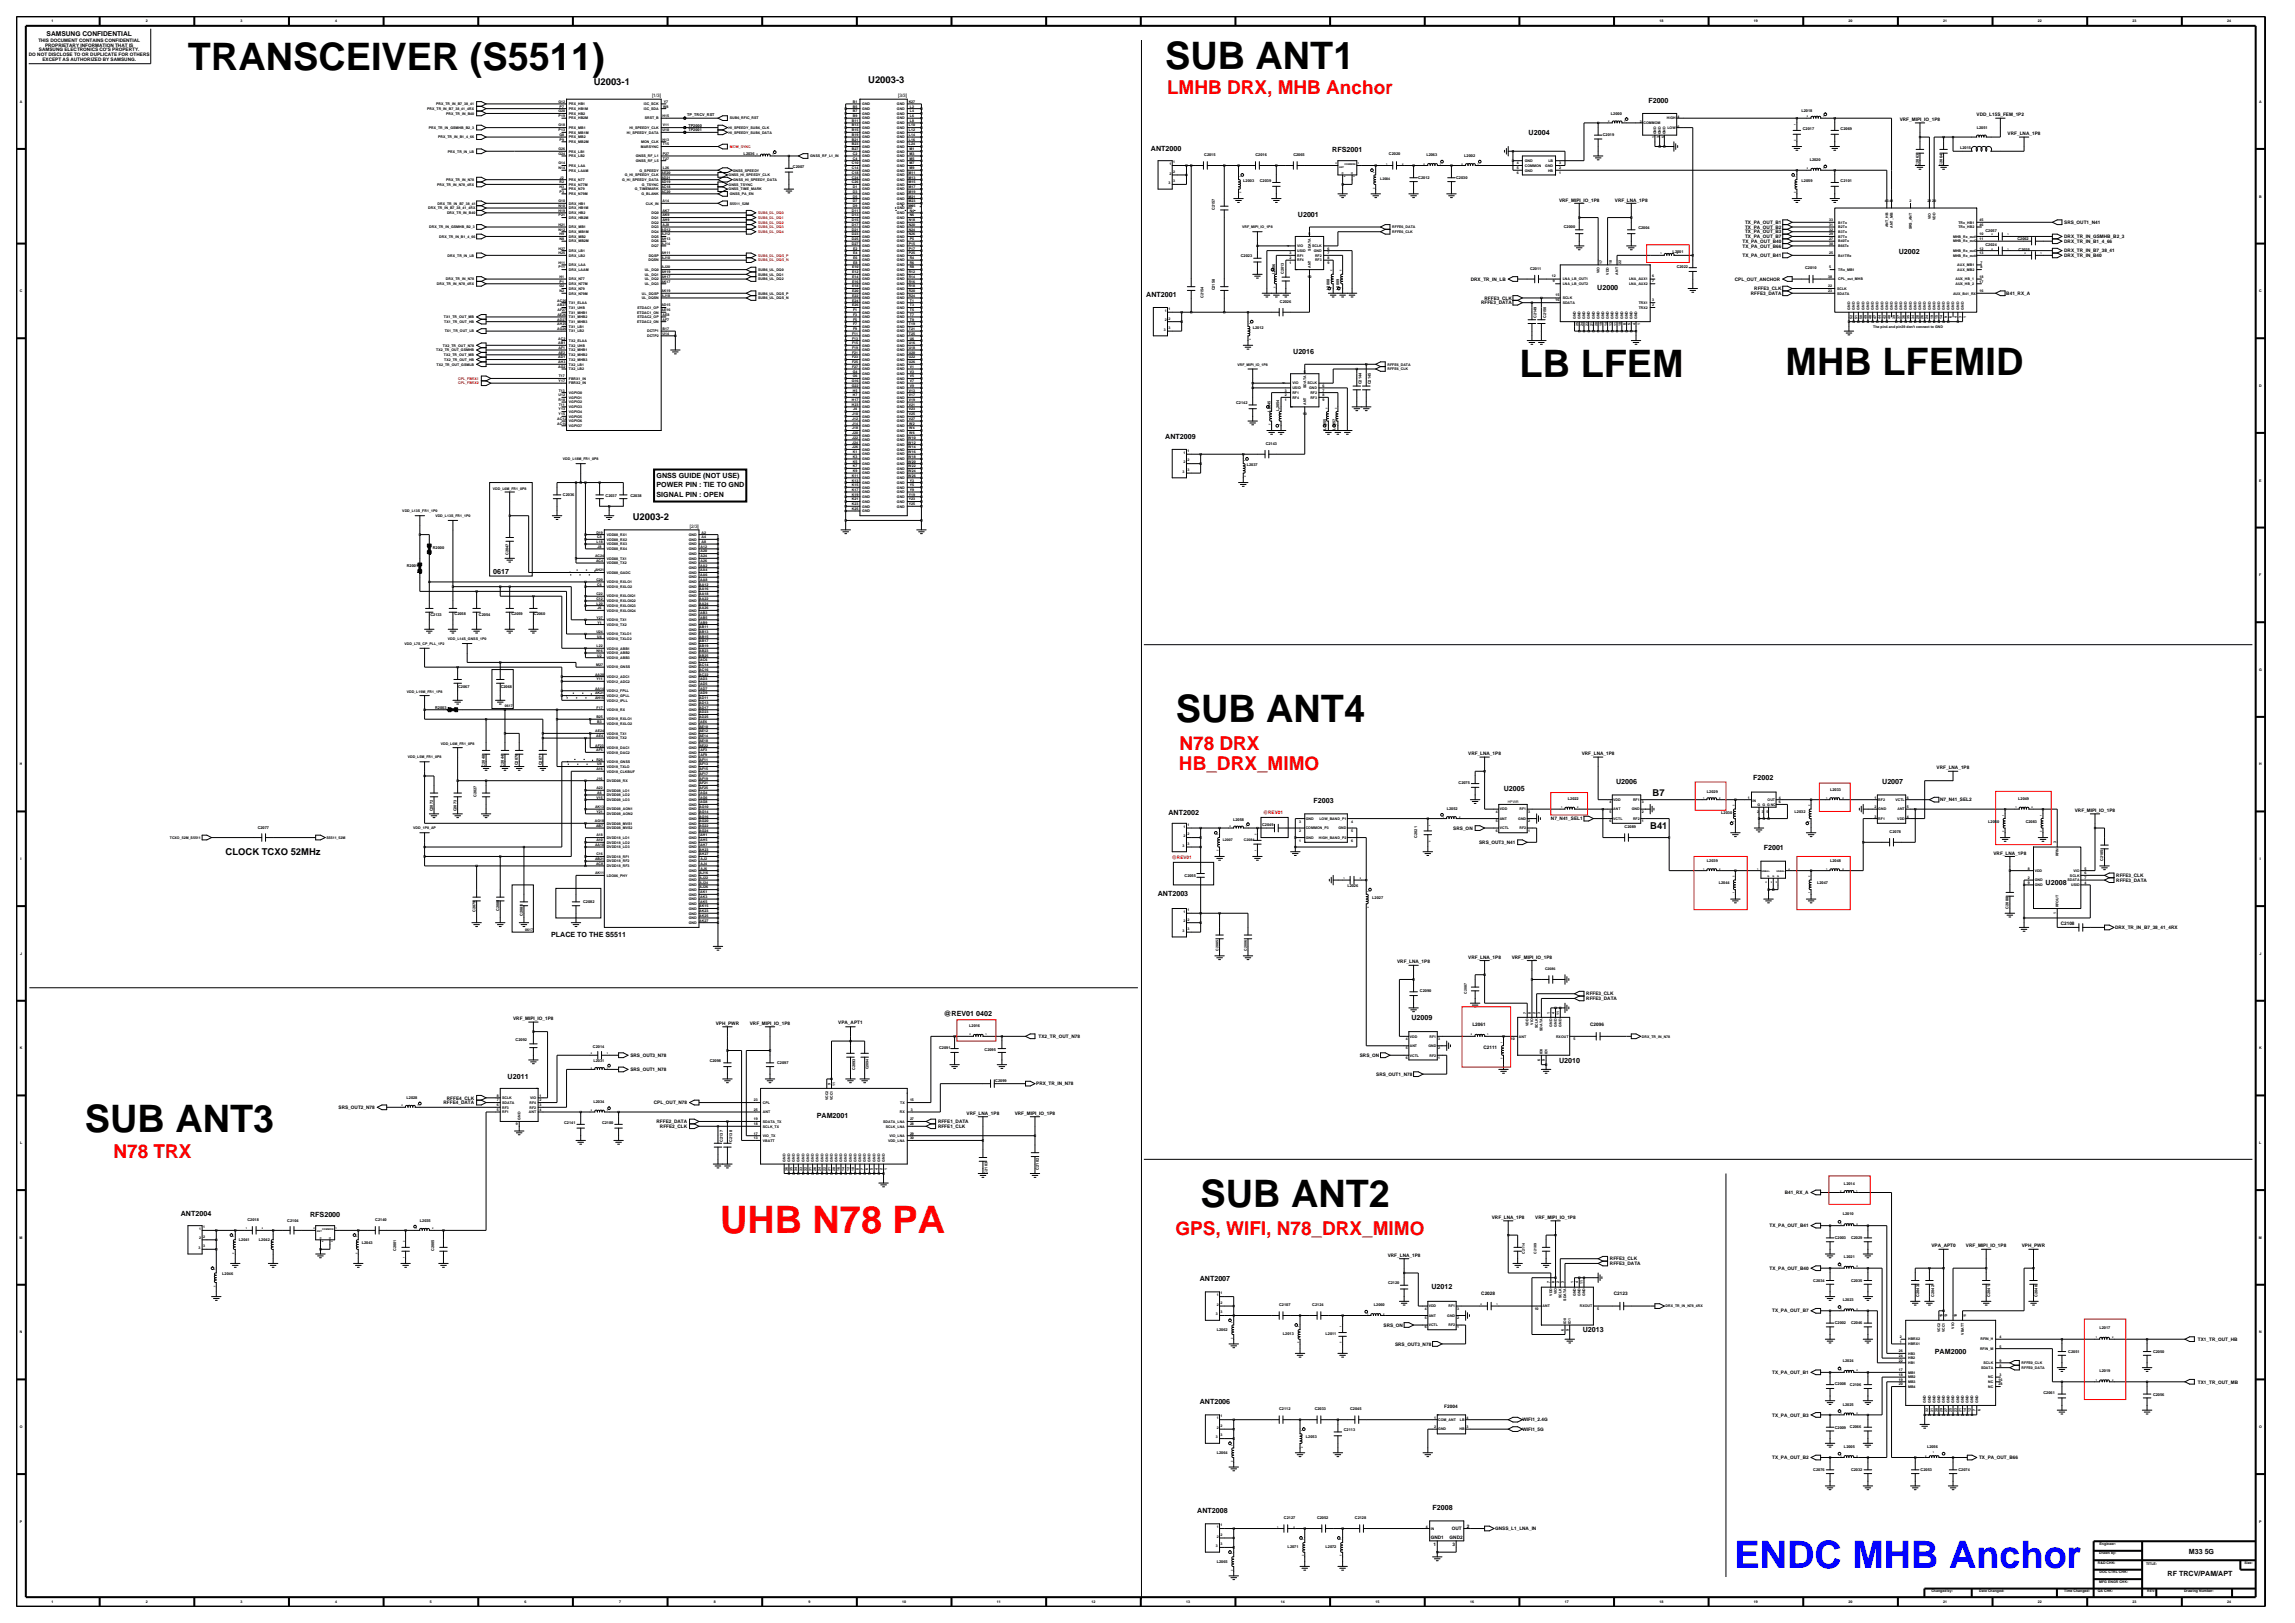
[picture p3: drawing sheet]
<svg xmlns="http://www.w3.org/2000/svg" width="420mm" height="297mm" viewBox="0 0 420 297" stroke-linecap="round" stroke-linejoin="round" font-family="sans-serif">
<defs><g id="words">
<g font-size="6.9">
<text x="34.4" y="12.7">TRANSCEIVER (S5511)</text>
<text x="213.2" y="12.6">SUB ANT1</text>
<text x="278.1" y="68.9">LB LFEM</text>
<text x="326.8" y="68.7">MHB LFEMID</text>
<text x="215.2" y="132.2">SUB ANT4</text>
<text x="15.5" y="207.1">SUB ANT3</text>
<text x="219.7" y="220.9">SUB ANT2</text>
</g>
<text font-size="6.9" fill="#f00" x="131.8" y="225.7">UHB N78 PA</text>
<text font-size="6.9" fill="#00f" x="317.4" y="287">ENDC MHB Anchor</text>
<g font-size="3.5" fill="#f00">
<text x="213.6" y="17.2">LMHB DRX, MHB Anchor</text>
<text x="215.8" y="137.2">N78 DRX</text>
<text x="215.8" y="140.9">HB_DRX_MIMO</text>
<text x="20.8" y="211.9">N78 TRX</text>
<text x="215.1" y="225.9">GPS, WIFI, N78_DRX_MIMO</text>
</g>
<g font-size="1.7">
<text x="108.7" y="15.6">U2003-1</text>
<text x="158.9" y="15.1">U2003-3</text>
<text x="115.8" y="95.2">U2003-2</text>
<text x="302.4" y="145.7">B7</text>
<text x="302" y="151.7">B41</text>
<text x="41.3" y="156.5">CLOCK TCXO 52MHz</text>
</g>
<g font-size="1.3">
<text x="301.7" y="18.8">F2000</text>
<text x="210.6" y="27.7">ANT2000</text>
<text x="243.8" y="27.9">RFS2001</text>
<text x="279.8" y="24.7">U2004</text>
<text x="237.5" y="39.6">U2001</text>
<text x="347.5" y="46.6">U2002</text>
<text x="292.3" y="53.1">U2000</text>
<text x="209.8" y="54.3">ANT2001</text>
<text x="236.7" y="64.7">U2016</text>
<text x="213.2" y="80.3">ANT2009</text>
<text x="120.1" y="89.2">POWER PIN : TIE TO GND</text>
<text x="120.1" y="87.4">GNSS GUIDE (NOT USE)</text>
<text x="120.1" y="90.9">SIGNAL PIN : OPEN</text>
<text x="90.3" y="105">0617</text>
<text x="295.8" y="143.4">U2006</text>
<text x="320.8" y="142.7">F2002</text>
<text x="344.5" y="143.5">U2007</text>
<text x="213.8" y="149.1">ANT2002</text>
<text x="240.4" y="147">F2003</text>
<text x="275.2" y="144.7">U2005</text>
<text x="322.8" y="155.5">F2001</text>
<text x="374.4" y="162">U2008</text>
<text x="211.9" y="164">ANT2003</text>
<text x="100.9" y="171.4">PLACE TO THE S5511</text>
<text x="172.7" y="186">@REV01 0402</text>
<text x="258.3" y="186.7">U2009</text>
<text x="92.9" y="197.4">U2011</text>
<text x="285.3" y="194.4">U2010</text>
<text x="149.5" y="204.6">PAM2001</text>
<text x="33.1" y="222.5">ANT2004</text>
<text x="56.8" y="222.8">RFS2000</text>
<text x="219.6" y="234.5">ANT2007</text>
<text x="262" y="235.8">U2012</text>
<text x="289.6" y="243.8">U2013</text>
<text x="354.1" y="247.7">PAM2000</text>
<text x="219.6" y="257">ANT2006</text>
<text x="219.1" y="276.9">ANT2008</text>
<text x="262.2" y="276.3">F2008</text>
<text x="400.6" y="284.3">M33 5G</text>
<text x="396.7" y="288.4">RF TRCV/PAM/APT</text>
</g>
<text font-size="1.2" x="8.5" y="6.6">SAMSUNG CONFIDENTIAL</text>
<g font-size=".9">
<text x="5.3" y="10.2">DO NOT DISCLOSE TO OR DUPLICATE FOR OTHERS</text>
<text x="7" y="7.6">THIS DOCUMENT CONTAINS CONFIDENTIAL</text>
<text x="7.1" y="9.4">SAMSUNG ELECTRONICS CO'S PROPERTY.</text>
<text x="7.8" y="11.1">EXCEPT AS AUTHORIZED BY SAMSUNG.</text>
<text x="8.2" y="8.5">PROPRIETARY INFORMATION THAT IS</text>
<text x="119.3" y="17.7">[1/3]</text>
<text x="164.4" y="17.7">[3/3]</text>
<text x="347.7" y="22.1">VRF_MIPI_IO_1P8</text>
<text x="361.7" y="21.3">VDD_L15S_FEM_1P2</text>
<text x="367.4" y="24.7">VRF_LNA_1P8</text>
<text x="285.3" y="36.9">VRF_MIPI_IO_1P8</text>
<text x="295.5" y="36.9">VRF_LNA_1P8</text>
<text x="319.4" y="41.8">TX_PA_OUT_B2</text>
<text x="319.4" y="41">TX_PA_OUT_B1</text>
<text x="377.8" y="41">SRS_OUT1_N41</text>
<text x="318.9" y="45.3">TX_PA_OUT_B66</text>
<text x="318.9" y="44.4">TX_PA_OUT_B40</text>
<text x="318.9" y="47">TX_PA_OUT_B41</text>
<text x="319.4" y="43.6">TX_PA_OUT_B7</text>
<text x="319.4" y="42.7">TX_PA_OUT_B3</text>
<text x="377.8" y="43.6">DRX_TR_IN_GSMHB_B2_3</text>
<text x="377.8" y="44.4">DRX_TR_IN_B1_4_66</text>
<text x="377.8" y="46.2">DRX_TR_IN_B7_38_41</text>
<text x="377.8" y="47">DRX_TR_IN_B40</text>
<text x="269.2" y="51.4">DRX_TR_IN_LB</text>
<text x="317.5" y="51.4">CPL_OUT_ANCHOR</text>
<text x="320.4" y="54">RFFE3_DATA</text>
<text x="321" y="53.1">RFFE3_CLK</text>
<text x="367.2" y="54">B41_RX_A</text>
<text x="271" y="55.7">RFFE3_DATA</text>
<text x="271.7" y="54.8">RFFE3_CLK</text>
<text x="126.2" y="96.5">[2/3]</text>
<text x="268.7" y="138.2">VRF_LNA_1P8</text>
<text x="289.5" y="138.2">VRF_LNA_1P8</text>
<text x="354.4" y="140.8">VRF_LNA_1P8</text>
<text x="355" y="146.6">N7_N41_SEL2</text>
<text x="379.7" y="148.6">VRF_MIPI_IO_1P8</text>
<text x="266" y="151.8">SRS_ON</text>
<text x="270.7" y="154.4">SRS_OUT3_N41</text>
<text x="283.8" y="150.1">N7_N41_SEL1</text>
<text x="364.8" y="156.4">VRF_LNA_1P8</text>
<text x="387.3" y="160.5">RFFE3_CLK</text>
<text x="387.3" y="161.4">RFFE3_DATA</text>
<text x="377.1" y="169.3">C2108</text>
<text x="387.1" y="170">DRX_TR_IN_B7_38_41_4RX</text>
<text x="255.7" y="176.3">VRF_LNA_1P8</text>
<text x="268.7" y="175.4">VRF_LNA_1P8</text>
<text x="276.7" y="175.4">VRF_MIPI_IO_1P8</text>
<text x="290.3" y="182.1">RFFE3_CLK</text>
<text x="290.3" y="183">RFFE3_DATA</text>
<text x="93.9" y="186.7">VRF_MIPI_IO_1P8</text>
<text x="131" y="187.6">VPH_PWR</text>
<text x="137.2" y="187.6">VRF_MIPI_IO_1P8</text>
<text x="153.4" y="187.3">VPA_APT1</text>
<text x="190.1" y="189.9">TX2_TR_OUT_N78</text>
<text x="269.5" y="187.7">L2061</text>
<text x="271.5" y="192">C2111</text>
<text x="291" y="187.7">C2096</text>
<text x="115.4" y="193.4">SRS_OUT3_N78</text>
<text x="115.4" y="196">SRS_OUT1_N78</text>
<text x="248.9" y="193.4">SRS_ON</text>
<text x="251.9" y="196.9">SRS_OUT1_N78</text>
<text x="62" y="202.9">SRS_OUT2_N78</text>
<text x="81.2" y="202.1">RFFE4_DATA</text>
<text x="81.8" y="201.2">RFFE4_CLK</text>
<text x="119.7" y="202.1">CPL_OUT_N78</text>
<text x="189.6" y="198.6">PRX_TR_IN_N78</text>
<text x="120.1" y="205.5">RFFE2_DATA</text>
<text x="120.8" y="206.4">RFFE2_CLK</text>
<text x="171.7" y="205.5">RFFE1_DATA</text>
<text x="171.7" y="206.4">RFFE1_CLK</text>
<text x="176.9" y="204">VRF_LNA_1P8</text>
<text x="185.7" y="204">VRF_MIPI_IO_1P8</text>
<text x="326.6" y="218.5">B41_RX_A</text>
<text x="273" y="223.1">VRF_LNA_1P8</text>
<text x="281" y="223.1">VRF_MIPI_IO_1P8</text>
<text x="323.9" y="224.6">TX_PA_OUT_B41</text>
<text x="254" y="230">VRF_LNA_1P8</text>
<text x="294.6" y="230.6">RFFE3_CLK</text>
<text x="294.6" y="231.5">RFFE3_DATA</text>
<text x="323.9" y="232.4">TX_PA_OUT_B40</text>
<text x="353.5" y="228.3">VPA_APT0</text>
<text x="359.8" y="228.3">VRF_MIPI_IO_1P8</text>
<text x="370" y="228.3">VPH_PWR</text>
<text x="271.1" y="237">C2028</text>
<text x="295.3" y="237">C2123</text>
<text x="253.2" y="242.8">SRS_ON</text>
<text x="324.3" y="240.2">TX_PA_OUT_B7</text>
<text x="402.2" y="245.4">TX1_TR_OUT_HB</text>
<text x="255.3" y="246.2">SRS_OUT3_N78</text>
<text x="324.3" y="251.4">TX_PA_OUT_B1</text>
<text x="264.3" y="257.6">F2004</text>
<text x="402.2" y="253.2">TX1_TR_OUT_MB</text>
<text x="278.6" y="260.1">WIFI1_2.4G</text>
<text x="278.6" y="261.8">WIFI1_5G</text>
<text x="324.3" y="259.2">TX_PA_OUT_B3</text>
<text x="324.3" y="267">TX_PA_OUT_B2</text>
<text x="362.2" y="267">TX_PA_OUT_B66</text>
<text x="261.8" y="281.6">GND1</text>
<text x="265.3" y="281.6">GND2</text>
<text x="265.7" y="280">OUT</text>
<text x="268.4" y="279.5">2</text>
<text x="273.6" y="280">GNSS_L1_LNA_IN</text>
<text x="262.3" y="283">1</text>
<text x="265.8" y="283">3</text>
</g>
<g font-size=".9" fill="#f00">
<text x="231.1" y="149">@REV01</text>
<text x="214.5" y="157.2">@REV01</text>
</g>
<g font-size=".7">
<text x="9.4" y="4.1">1</text>
<text x="26.7" y="4.1">2</text>
<text x="44" y="4.1">3</text>
<text x="61.4" y="4.1">4</text>
<text x="303.7" y="4.1">18</text>
<text x="321" y="4.1">19</text>
<text x="338.3" y="4.1">20</text>
<text x="355.6" y="4.1">21</text>
<text x="372.9" y="4.1">22</text>
<text x="390.3" y="4.1">23</text>
<text x="407.6" y="4.1">24</text>
<text x="3.6" y="18.8">A</text>
<text x="78.2" y="20.1">PRX_TR_IN_B7_38_41_4RX</text>
<text x="78.5" y="23.6">PRX_TR_IN_GSMHB_B2_3</text>
<text x="79.8" y="19.2">PRX_TR_IN_B7_38_41</text>
<text x="81.6" y="21">PRX_TR_IN_B40</text>
<text x="102.2" y="18.8">G12</text>
<text x="102.2" y="23.1">G18</text>
<text x="102.2" y="20.6">G20</text>
<text x="102.2" y="21.4">P19</text>
<text x="102.4" y="19.7">P7</text>
<text x="104.1" y="20.1">PRX_HB1M</text>
<text x="104.1" y="21.9">PRX_HB2M</text>
<text x="104.1" y="19.2">PRX_HB1</text>
<text x="104.1" y="23.6">PRX_MB1</text>
<text x="104.1" y="21">PRX_HB2</text>
<text x="115.2" y="23.6">HI_SPEEDY_CLK</text>
<text x="117.8" y="19.2">I3C_SCK</text>
<text x="117.8" y="20.1">I3C_SDA</text>
<text x="118" y="21.9">SRST_B</text>
<text x="121.3" y="21.4">H15</text>
<text x="121.3" y="23.1">V11</text>
<text x="121.4" y="19.7">W8</text>
<text x="121.5" y="18.8">Y7</text>
<text x="125.8" y="21.2">TP_TRCV_RST</text>
<text x="126" y="23.2">TP2000</text>
<text x="133.3" y="23.6">HI_SPEEDY_SUB6_CLK</text>
<text x="133.6" y="21.9">SUB6_RFIC_RST</text>
<text x="155.9" y="22.3">B11</text>
<text x="155.9" y="23.1">B13</text>
<text x="156.1" y="20.6">B7</text>
<text x="156.1" y="21.4">B9</text>
<text x="156.1" y="19.7">B5</text>
<text x="156.1" y="18.8">B1</text>
<text x="157.8" y="20.1">GND</text>
<text x="157.8" y="21">GND</text>
<text x="157.8" y="21.9">GND</text>
<text x="157.8" y="19.2">GND</text>
<text x="157.8" y="22.7">GND</text>
<text x="157.8" y="23.6">GND</text>
<text x="164.1" y="22.7">GND</text>
<text x="164.1" y="23.6">GND</text>
<text x="164.1" y="20.1">GND</text>
<text x="164.1" y="21">GND</text>
<text x="164.1" y="21.9">GND</text>
<text x="164.1" y="19.2">GND</text>
<text x="166.3" y="18.8">K27</text>
<text x="166.3" y="23.1">L10</text>
<text x="166.5" y="19.7">L2</text>
<text x="166.5" y="20.6">L4</text>
<text x="166.5" y="21.4">L6</text>
<text x="166.5" y="22.3">L8</text>
<text x="294.8" y="21">L2000</text>
<text x="300.1" y="22.5">2</text>
<text x="300.8" y="22.7">COMMOM</text>
<text x="305" y="21.9">HIGH</text>
<text x="305.1" y="23.6">LOW</text>
<text x="307" y="21.6">4</text>
<text x="307" y="23.4">6</text>
<text x="329.7" y="20.5">L2018</text>
<text x="329.9" y="23.9">C2017</text>
<text x="336.8" y="23.9">C2069</text>
<text x="361.8" y="23.5">L2051</text>
<text x="413.4" y="18.8">A</text>
<text x="80.2" y="25.3">PRX_TR_IN_B1_4_66</text>
<text x="82" y="27.9">PRX_TR_IN_LB</text>
<text x="102.2" y="28.4">G24</text>
<text x="102.2" y="27.5">G26</text>
<text x="102.2" y="24">P13</text>
<text x="102.4" y="24.9">G8</text>
<text x="102.4" y="25.8">P9</text>
<text x="104.1" y="26.2">PRX_MB2M</text>
<text x="104.1" y="24.5">PRX_MB1M</text>
<text x="104.1" y="28.8">PRX_LB2</text>
<text x="104.1" y="27.9">PRX_LB1</text>
<text x="104.1" y="25.3">PRX_MB2</text>
<text x="114.7" y="24.5">HI_SPEEDY_DATA</text>
<text x="116.4" y="29.6">GNSS_RF_L5</text>
<text x="116.4" y="28.8">GNSS_RF_L1</text>
<text x="117.3" y="27">MARSYNC</text>
<text x="117.3" y="26.2">MON_CLK</text>
<text x="121.3" y="24">U10</text>
<text x="121.3" y="25.8">H13</text>
<text x="121.3" y="28.4">P27</text>
<text x="121.3" y="29.2">T27</text>
<text x="121.3" y="26.6">T15</text>
<text x="126" y="24">TP2001</text>
<text x="133.3" y="24.5">HI_SPEEDY_SUB6_DATA</text>
<text x="136.1" y="28.3">L2036</text>
<text x="148.3" y="28.8">GNSS_RF_L1_IN</text>
<text x="155.9" y="24">B15</text>
<text x="155.9" y="24.9">B19</text>
<text x="155.9" y="25.8">B21</text>
<text x="155.9" y="26.6">B23</text>
<text x="155.9" y="27.5">B27</text>
<text x="156.1" y="29.2">C4</text>
<text x="156.1" y="28.4">C2</text>
<text x="157.8" y="29.6">GND</text>
<text x="157.8" y="28.8">GND</text>
<text x="157.8" y="24.5">GND</text>
<text x="157.8" y="25.3">GND</text>
<text x="157.8" y="26.2">GND</text>
<text x="157.8" y="27">GND</text>
<text x="157.8" y="27.9">GND</text>
<text x="164.1" y="28.8">GND</text>
<text x="164.1" y="29.6">GND</text>
<text x="164.1" y="27.9">GND</text>
<text x="164.1" y="24.5">GND</text>
<text x="164.1" y="25.3">GND</text>
<text x="164.1" y="26.2">GND</text>
<text x="164.1" y="27">GND</text>
<text x="166.3" y="24">L12</text>
<text x="166.3" y="24.9">L14</text>
<text x="166.3" y="25.8">L16</text>
<text x="166.3" y="26.6">L24</text>
<text x="166.4" y="28.4">M3</text>
<text x="166.4" y="29.2">M5</text>
<text x="166.4" y="27.5">M1</text>
<text x="214.7" y="29.9">1</text>
<text x="220.4" y="28.5">C2015</text>
<text x="229.8" y="28.5">C2016</text>
<text x="236.7" y="28.5">C2065</text>
<text x="254.2" y="28.4">C2020</text>
<text x="261" y="28.5">L2063</text>
<text x="268" y="28.8">L2002</text>
<text x="279" y="29.6">GND</text>
<text x="283.4" y="29.6">LB</text>
<text x="293.3" y="24.9">C2019</text>
<text x="302.9" y="25.3" transform="rotate(-90 302.9 25.3)">1</text>
<text x="303.1" y="24.6" transform="rotate(-90 303.1 24.6)">GND</text>
<text x="303.7" y="25.3" transform="rotate(-90 303.7 25.3)">3</text>
<text x="304" y="24.6" transform="rotate(-90 304 24.6)">GND</text>
<text x="304.6" y="25.3" transform="rotate(-90 304.6 25.3)">5</text>
<text x="304.8" y="24.6" transform="rotate(-90 304.8 24.6)">GND</text>
<text x="331.2" y="29.4">L2020</text>
<text x="358.7" y="27.3">L2015</text>
<text x="80" y="34">PRX_TR_IN_N78_4RX</text>
<text x="81.6" y="33.1">PRX_TR_IN_N78</text>
<text x="102.2" y="30.1">G14</text>
<text x="102.2" y="30.9">N14</text>
<text x="102.4" y="33.5">R2</text>
<text x="102.4" y="34.4">H3</text>
<text x="102.4" y="35.3">P3</text>
<text x="102.5" y="32.7">J2</text>
<text x="104.1" y="34">PRX_N77M</text>
<text x="104.1" y="35.7">PRX_N79M</text>
<text x="104.1" y="34.8">PRX_N79</text>
<text x="104.1" y="33.1">PRX_N77</text>
<text x="104.1" y="31.4">PRX_LAAM</text>
<text x="104.1" y="30.5">PRX_LAA</text>
<text x="113.9" y="33.1">G_HI_SPEEDY_DATA</text>
<text x="114.3" y="32.2">G_HI_SPEEDY_CLK</text>
<text x="116.2" y="34.8">G_TIMEMARK</text>
<text x="117" y="31.4">G_SPEEDY</text>
<text x="117.4" y="35.7">G_BLANK</text>
<text x="117.5" y="34">G_TSYNC</text>
<text x="121" y="32.7">AD21</text>
<text x="121" y="34.4">AC18</text>
<text x="121" y="35.3">AC20</text>
<text x="121" y="33.5">AD19</text>
<text x="121.1" y="31.8">AE20</text>
<text x="121.3" y="30.9">L26</text>
<text x="133.3" y="34.8">GNSS_TIME_MARK</text>
<text x="133.3" y="32.2">GNSS_HI_SPEEDY_CLK</text>
<text x="133.3" y="34">GNSS_TSYNC</text>
<text x="133.6" y="35.7">GNSS_PA_EN</text>
<text x="134.1" y="31.4">GNSS_SPEEDY</text>
<text x="134.2" y="33.1">GNSS_HI_SPEEDY_DATA</text>
<text x="145.1" y="30.7">C2007</text>
<text x="155.9" y="30.1">C10</text>
<text x="155.9" y="30.9">C14</text>
<text x="155.9" y="31.8">C18</text>
<text x="155.9" y="32.7">C24</text>
<text x="155.9" y="33.5">C26</text>
<text x="156.1" y="35.3">D3</text>
<text x="156.1" y="34.4">D1</text>
<text x="157.8" y="35.7">GND</text>
<text x="157.8" y="34">GND</text>
<text x="157.8" y="34.8">GND</text>
<text x="157.8" y="30.5">GND</text>
<text x="157.8" y="31.4">GND</text>
<text x="157.8" y="32.2">GND</text>
<text x="157.8" y="33.1">GND</text>
<text x="164.1" y="30.5">GND</text>
<text x="164.1" y="31.4">GND</text>
<text x="164.1" y="32.2">GND</text>
<text x="164.1" y="33.1">GND</text>
<text x="164.1" y="34">GND</text>
<text x="164.1" y="34.8">GND</text>
<text x="164.1" y="35.7">GND</text>
<text x="166.3" y="31.8">M11</text>
<text x="166.3" y="32.7">M13</text>
<text x="166.3" y="33.5">M15</text>
<text x="166.3" y="34.4">M17</text>
<text x="166.3" y="35.3">M19</text>
<text x="166.4" y="30.1">M7</text>
<text x="166.4" y="30.9">M9</text>
<text x="213.8" y="33.7">3</text>
<text x="214" y="30.2">1</text>
<text x="214" y="32">2</text>
<text x="214.7" y="31.6">2</text>
<text x="214.7" y="33.3">3</text>
<text x="227.5" y="33.4">L2003</text>
<text x="230.6" y="33.4">C2039</text>
<text x="252.6" y="32.9">L2004</text>
<text x="259.6" y="32.7">C2012</text>
<text x="266.5" y="32.7">C2030</text>
<text x="277.6" y="30.1">4</text>
<text x="277.6" y="30.9">5</text>
<text x="277.6" y="31.8">6</text>
<text x="279" y="30.5">COMMON</text>
<text x="279" y="31.4">GND</text>
<text x="282.8" y="30.5">GND</text>
<text x="283.3" y="31.4">HB</text>
<text x="285.4" y="31.8">1</text>
<text x="285.4" y="30.9">2</text>
<text x="285.4" y="30.1">3</text>
<text x="329.7" y="33.4">L2059</text>
<text x="336.8" y="33.4">C2101</text>
<text x="351.1" y="30.3" transform="rotate(-90 351.1 30.3)">C2063</text>
<text x="355.5" y="30.3" transform="rotate(-90 355.5 30.3)">C2064</text>
<text x="78.4" y="38.3">DRX_TR_IN_B7_38_41_4RX</text>
<text x="78.6" y="41.8">DRX_TR_IN_GSMHB_B2_3</text>
<text x="80.1" y="37.4">DRX_TR_IN_B7_38_41</text>
<text x="81.8" y="39.2">DRX_TR_IN_B40</text>
<text x="102.2" y="37">G10</text>
<text x="102.2" y="37.9">N10</text>
<text x="102.2" y="38.7">H19</text>
<text x="102.2" y="41.3">H21</text>
<text x="102.2" y="39.6">P21</text>
<text x="104.1" y="40">DRX_HB2M</text>
<text x="104.1" y="38.3">DRX_HB1M</text>
<text x="104.1" y="39.2">DRX_HB2</text>
<text x="104.1" y="41.8">DRX_MB1</text>
<text x="104.1" y="37.4">DRX_HB1</text>
<text x="118.2" y="37.4">CLK_IN</text>
<text x="119.2" y="41.8">DQ3</text>
<text x="119.2" y="39.2">DQ0</text>
<text x="119.2" y="40">DQ1</text>
<text x="119.2" y="40.9">DQ2</text>
<text x="121.2" y="38.7">AK7</text>
<text x="121.2" y="39.6">AK9</text>
<text x="121.2" y="40.5">AH9</text>
<text x="121.3" y="41.3">AJ8</text>
<text x="121.3" y="37">A14</text>
<text x="133.6" y="37.4">S5511_52M</text>
<text x="155.9" y="38.7">D11</text>
<text x="155.9" y="39.6">D13</text>
<text x="155.9" y="40.5">D15</text>
<text x="155.9" y="41.3">D17</text>
<text x="156.1" y="36.1">D5</text>
<text x="156.1" y="37">D7</text>
<text x="156.1" y="37.9">D9</text>
<text x="157.8" y="36.6">GND</text>
<text x="157.8" y="37.4">GND</text>
<text x="157.8" y="38.3">GND</text>
<text x="157.8" y="39.2">GND</text>
<text x="157.8" y="40">GND</text>
<text x="157.8" y="40.9">GND</text>
<text x="157.8" y="41.8">GND</text>
<text x="164.1" y="39.2">GND</text>
<text x="164.1" y="40">GND</text>
<text x="164.1" y="38.3">GND</text>
<text x="164.1" y="40.9">GND</text>
<text x="164.1" y="41.8">GND</text>
<text x="164.1" y="36.6">GND</text>
<text x="164.1" y="37.4">GND</text>
<text x="166.3" y="37">M23</text>
<text x="166.3" y="37.9">M25</text>
<text x="166.3" y="36.1">M21</text>
<text x="166.3" y="40.5">N18</text>
<text x="166.3" y="41.3">N20</text>
<text x="166.5" y="38.7">N4</text>
<text x="166.5" y="39.6">N6</text>
<text x="222.3" y="38.4" transform="rotate(-90 222.3 38.4)">C2157</text>
<text x="227.3" y="41.8">VRF_MIPI_IO_1P8</text>
<text x="254.8" y="41.8">RFFE6_DATA</text>
<text x="286.2" y="41.8">C2000</text>
<text x="299.8" y="42">C2004</text>
<text x="334.8" y="41.3">31</text>
<text x="334.8" y="40.5">33</text>
<text x="336.4" y="41.8">B2Tx</text>
<text x="336.4" y="40.9">B1Tx</text>
<text x="344.9" y="37">43</text>
<text x="345.5" y="41.6" transform="rotate(-90 345.5 41.6)">ANT_HB</text>
<text x="345.8" y="37">41</text>
<text x="346.4" y="41.7" transform="rotate(-90 346.4 41.7)">ANT_MB</text>
<text x="349.5" y="37">2</text>
<text x="349.9" y="42" transform="rotate(-90 349.9 42)">SRS_ANT</text>
<text x="352.7" y="37">21</text>
<text x="353.3" y="40.1" transform="rotate(-90 353.3 40.1)">VIO</text>
<text x="353.6" y="37">20</text>
<text x="354.2" y="40.3" transform="rotate(-90 354.2 40.3)">VDD</text>
<text x="358.4" y="40.9">TRx_HB1</text>
<text x="358.4" y="41.8">TRx_HB2</text>
<text x="362.3" y="40.5">45</text>
<text x="362.3" y="41.3">46</text>
<text x="413.4" y="36.1">B</text>
<text x="80.4" y="43.5">DRX_TR_IN_B1_4_66</text>
<text x="81.9" y="47">DRX_TR_IN_LB</text>
<text x="102.2" y="42.2">N12</text>
<text x="102.2" y="46.5">H25</text>
<text x="102.2" y="45.7">H27</text>
<text x="102.4" y="43.9">N8</text>
<text x="102.4" y="43.1">H9</text>
<text x="104.1" y="44.4">DRX_MB2M</text>
<text x="104.1" y="43.5">DRX_MB2</text>
<text x="104.1" y="42.6">DRX_MB1M</text>
<text x="104.1" y="47">DRX_LB2</text>
<text x="104.1" y="46.1">DRX_LB1</text>
<text x="118.7" y="47.8">DQSN</text>
<text x="118.7" y="47">DQSP</text>
<text x="119.2" y="43.5">DQ5</text>
<text x="119.2" y="45.2">DQ7</text>
<text x="119.2" y="42.6">DQ4</text>
<text x="119.2" y="44.4">DQ6</text>
<text x="121" y="42.2">AG12</text>
<text x="121" y="46.5">AH11</text>
<text x="121" y="43.9">AH13</text>
<text x="121.1" y="47.4">AJ10</text>
<text x="121.1" y="43.1">AJ12</text>
<text x="121.1" y="44.8">AJ14</text>
<text x="155.9" y="43.9">D25</text>
<text x="155.9" y="44.8">D27</text>
<text x="155.9" y="42.2">D21</text>
<text x="155.9" y="43.1">D23</text>
<text x="156.1" y="46.5">E4</text>
<text x="156.1" y="47.4">E6</text>
<text x="156.1" y="45.7">E2</text>
<text x="157.8" y="47">GND</text>
<text x="157.8" y="47.8">GND</text>
<text x="157.8" y="46.1">GND</text>
<text x="157.8" y="43.5">GND</text>
<text x="157.8" y="44.4">GND</text>
<text x="157.8" y="45.2">GND</text>
<text x="157.8" y="42.6">GND</text>
<text x="164.1" y="47.8">GND</text>
<text x="164.1" y="42.6">GND</text>
<text x="164.1" y="43.5">GND</text>
<text x="164.1" y="45.2">GND</text>
<text x="164.1" y="46.1">GND</text>
<text x="164.1" y="47">GND</text>
<text x="164.1" y="44.4">GND</text>
<text x="166.3" y="43.1">N26</text>
<text x="166.3" y="42.2">N24</text>
<text x="166.3" y="44.8">P15</text>
<text x="166.3" y="45.7">P17</text>
<text x="166.3" y="46.5">P25</text>
<text x="166.5" y="47.4">R4</text>
<text x="166.5" y="43.9">P5</text>
<text x="227.1" y="47">C2023</text>
<text x="236" y="45.2" transform="rotate(-90 236 45.2)">4</text>
<text x="236" y="47.4">2</text>
<text x="236" y="46.5">3</text>
<text x="237.4" y="47.8">RF4</text>
<text x="237.4" y="47">RF1</text>
<text x="237.4" y="46.1">USID</text>
<text x="237.4" y="45.2">VIO</text>
<text x="239.5" y="43.1">5</text>
<text x="239.9" y="45.9" transform="rotate(-90 239.9 45.9)">SDATA</text>
<text x="240.1" y="45.2">SCLK</text>
<text x="240.4" y="46.1">GND</text>
<text x="240.7" y="47">RF2</text>
<text x="240.7" y="47.8">RF3</text>
<text x="242.9" y="47.4">8</text>
<text x="242.9" y="45.7">6</text>
<text x="242.9" y="46.5">7</text>
<text x="254.8" y="42.6">RFFE6_CLK</text>
<text x="306.1" y="46.3">L2001</text>
<text x="334.8" y="43.9">27</text>
<text x="334.8" y="43.1">29</text>
<text x="334.8" y="44.8">30</text>
<text x="334.8" y="42.2">32</text>
<text x="334.8" y="46.5">25</text>
<text x="336.4" y="45.2">B66Tx</text>
<text x="336.4" y="43.5">B7Tx</text>
<text x="336.4" y="42.6">B3Tx</text>
<text x="336.4" y="47">B41TRx</text>
<text x="336.4" y="44.4">B40Tx</text>
<text x="357.4" y="46.1">MHB_Rx_out3</text>
<text x="357.4" y="47">MHB_Rx_out4</text>
<text x="357.4" y="43.5">MHB_Rx_out1</text>
<text x="357.4" y="44.4">MHB_Rx_out2</text>
<text x="362.3" y="45.7">12</text>
<text x="362.3" y="46.5">13</text>
<text x="362.3" y="43.1">10</text>
<text x="362.3" y="43.9">11</text>
<text x="363.4" y="42.4">C2057</text>
<text x="363.4" y="45">C2024</text>
<text x="369.2" y="43.9">C2062</text>
<text x="369.4" y="45.9">C2025</text>
<text x="3.6" y="53.5">C</text>
<text x="80" y="52.2">DRX_TR_IN_N78_4RX</text>
<text x="81.6" y="51.3">DRX_TR_IN_N78</text>
<text x="102.2" y="48.3">H11</text>
<text x="102.2" y="49.1">P11</text>
<text x="102.4" y="52.6">G2</text>
<text x="102.4" y="53.5">N2</text>
<text x="102.4" y="50.9">H1</text>
<text x="102.4" y="51.7">P1</text>
<text x="104.1" y="52.2">DRX_N77M</text>
<text x="104.1" y="49.6">DRX_LAAM</text>
<text x="104.1" y="53.9">DRX_N79M</text>
<text x="104.1" y="51.3">DRX_N77</text>
<text x="104.1" y="48.7">DRX_LAA</text>
<text x="104.1" y="53">DRX_N79</text>
<text x="117.5" y="53.9">UL_DQSP</text>
<text x="118" y="49.6">UL_DQ0</text>
<text x="118" y="52.2">UL_DQ3</text>
<text x="118" y="50.4">UL_DQ1</text>
<text x="118" y="51.3">UL_DQ2</text>
<text x="121" y="51.7">AK17</text>
<text x="121" y="53.5">AK19</text>
<text x="121" y="50">AH19</text>
<text x="121" y="50.9">AH17</text>
<text x="121.1" y="49.1">AJ20</text>
<text x="138.7" y="49.6">SUB6_UL_DQ0</text>
<text x="138.7" y="50.4">SUB6_UL_DQ1</text>
<text x="138.7" y="51.3">SUB6_UL_DQ2</text>
<text x="138.7" y="53.9">SUB6_UL_DQS_P</text>
<text x="155.9" y="50.9">E14</text>
<text x="155.9" y="51.7">E16</text>
<text x="155.9" y="52.6">E18</text>
<text x="155.9" y="53.5">E20</text>
<text x="155.9" y="49.1">E10</text>
<text x="155.9" y="50">E12</text>
<text x="156.1" y="48.3">E8</text>
<text x="157.8" y="48.7">GND</text>
<text x="157.8" y="50.4">GND</text>
<text x="157.8" y="51.3">GND</text>
<text x="157.8" y="52.2">GND</text>
<text x="157.8" y="53">GND</text>
<text x="157.8" y="53.9">GND</text>
<text x="157.8" y="49.6">GND</text>
<text x="164.1" y="49.6">GND</text>
<text x="164.1" y="50.4">GND</text>
<text x="164.1" y="51.3">GND</text>
<text x="164.1" y="52.2">GND</text>
<text x="164.1" y="53">GND</text>
<text x="164.1" y="53.9">GND</text>
<text x="164.1" y="48.7">GND</text>
<text x="166.3" y="50.9">R14</text>
<text x="166.3" y="51.7">R16</text>
<text x="166.3" y="52.6">R18</text>
<text x="166.3" y="53.5">R20</text>
<text x="166.3" y="50">R12</text>
<text x="166.5" y="48.3">R6</text>
<text x="166.5" y="49.1">R8</text>
<text x="222.3" y="53.1" transform="rotate(-90 222.3 53.1)">C2158</text>
<text x="233.4" y="50.2" transform="rotate(-90 233.4 50.2)">L2006</text>
<text x="234.9" y="50.1" transform="rotate(-90 234.9 50.1)">C2013</text>
<text x="236" y="48.3">1</text>
<text x="239.3" y="50.9">10</text>
<text x="239.9" y="49" transform="rotate(-90 239.9 49)">ANT</text>
<text x="242.9" y="48.3">9</text>
<text x="243.3" y="53.1" transform="rotate(-90 243.3 53.1)">L2008</text>
<text x="245.1" y="53.1" transform="rotate(-90 245.1 53.1)">L2009</text>
<text x="280" y="49.3">C2011</text>
<text x="284" y="50.8">12</text>
<text x="284.2" y="51.7">9</text>
<text x="286" y="52.2">LNA_LB_OUT2</text>
<text x="286" y="51.3">LNA_LB_OUT1</text>
<text x="292.7" y="50" transform="rotate(-90 292.7 50)">VIO</text>
<text x="293.2" y="48.3" transform="rotate(-90 293.2 48.3)">17</text>
<text x="294.4" y="50.3" transform="rotate(-90 294.4 50.3)">VDD</text>
<text x="295" y="48.3" transform="rotate(-90 295 48.3)">18</text>
<text x="296.2" y="50.2" transform="rotate(-90 296.2 50.2)">ANT</text>
<text x="296.7" y="48.3" transform="rotate(-90 296.7 48.3)">22</text>
<text x="298.1" y="51.3">LNA_AUX1</text>
<text x="298.1" y="52.2">LNA_AUX2</text>
<text x="302.3" y="50.8">6</text>
<text x="302.3" y="51.7">7</text>
<text x="306.8" y="49.1">C2022</text>
<text x="330.4" y="49.2">C2010</text>
<text x="334.5" y="50.9">38</text>
<text x="334.5" y="52.6">22</text>
<text x="334.5" y="53.5">23</text>
<text x="334.7" y="49.1">5</text>
<text x="336.2" y="53">SCLK</text>
<text x="336.2" y="53.9">SDATA</text>
<text x="336.4" y="49.6">TRx_MB1</text>
<text x="336.4" y="51.3">CPL_out_MHB</text>
<text x="357.4" y="53.9">AUX_B41_RX</text>
<text x="357.9" y="52.2">AUX_HB_2</text>
<text x="357.9" y="51.3">AUX_HB_1</text>
<text x="358.2" y="48.7">AUX_MB1</text>
<text x="358.2" y="49.6">AUX_MB2</text>
<text x="362.3" y="53.5">16</text>
<text x="362.3" y="51.7">17</text>
<text x="362.3" y="50.9">18</text>
<text x="362.4" y="48.3">7</text>
<text x="362.4" y="49.1">8</text>
<text x="413.4" y="53.5">C</text>
<text x="81.2" y="58.2">TX1_TR_OUT_MB</text>
<text x="81.3" y="59.1">TX1_TR_OUT_HB</text>
<text x="102" y="59.5">AH25</text>
<text x="102" y="58.7">AD27</text>
<text x="102" y="55.2">AC26</text>
<text x="102" y="56.1">AB27</text>
<text x="102" y="57.8">AE26</text>
<text x="102" y="56.9">AF27</text>
<text x="104.1" y="60">TX1_LB1</text>
<text x="104.1" y="57.4">TX1_MHB1</text>
<text x="104.1" y="59.1">TX1_MHB3</text>
<text x="104.1" y="58.2">TX1_MHB2</text>
<text x="104.1" y="55.6">TX1_ELAA</text>
<text x="104.1" y="56.5">TX1_UHB</text>
<text x="116.6" y="59.1">ETDAC2_ON</text>
<text x="116.6" y="57.4">ETDAC1_ON</text>
<text x="116.6" y="58.2">ETDAC2_OP</text>
<text x="116.6" y="56.5">ETDAC1_OP</text>
<text x="117.4" y="54.8">UL_DQSN</text>
<text x="121" y="56.1">AD15</text>
<text x="121.1" y="56.9">AE16</text>
<text x="121.1" y="54.3">AJ18</text>
<text x="121.2" y="57.8">AE8</text>
<text x="121.3" y="58.7">AF7</text>
<text x="138.7" y="54.8">SUB6_UL_DQS_N</text>
<text x="155.9" y="54.3">E22</text>
<text x="155.9" y="55.2">E24</text>
<text x="155.9" y="56.1">E26</text>
<text x="156.1" y="57.8">F3</text>
<text x="156.1" y="58.7">F5</text>
<text x="156.1" y="59.5">F7</text>
<text x="156.1" y="56.9">F1</text>
<text x="157.8" y="58.2">GND</text>
<text x="157.8" y="59.1">GND</text>
<text x="157.8" y="60">GND</text>
<text x="157.8" y="56.5">GND</text>
<text x="157.8" y="57.4">GND</text>
<text x="157.8" y="54.8">GND</text>
<text x="157.8" y="55.6">GND</text>
<text x="164.1" y="59.1">GND</text>
<text x="164.1" y="55.6">GND</text>
<text x="164.1" y="60">GND</text>
<text x="164.1" y="56.5">GND</text>
<text x="164.1" y="57.4">GND</text>
<text x="164.1" y="58.2">GND</text>
<text x="164.1" y="54.8">GND</text>
<text x="166.3" y="54.3">R24</text>
<text x="166.3" y="59.5">T19</text>
<text x="166.5" y="55.2">T1</text>
<text x="166.5" y="56.1">T3</text>
<text x="166.5" y="56.9">T5</text>
<text x="166.5" y="57.8">T7</text>
<text x="166.5" y="58.7">T9</text>
<text x="213.1" y="57.1">1</text>
<text x="213.1" y="58.8">2</text>
<text x="213.8" y="58.5">2</text>
<text x="213.8" y="56.7">1</text>
<text x="220.2" y="54.5" transform="rotate(-90 220.2 54.5)">C2154</text>
<text x="234.2" y="55.4">C2026</text>
<text x="281.2" y="58.2" transform="rotate(-90 281.2 58.2)">C2149</text>
<text x="282.9" y="58.2" transform="rotate(-90 282.9 58.2)">C2150</text>
<text x="284.7" y="54.2">15</text>
<text x="284.7" y="55.1">16</text>
<text x="286" y="54.8">SCLK</text>
<text x="286" y="55.6">SDATA</text>
<text x="288.4" y="58.4" transform="rotate(-90 288.4 58.4)">GND</text>
<text x="288.9" y="59.7" transform="rotate(-90 288.9 59.7)">25</text>
<text x="289.2" y="58.4" transform="rotate(-90 289.2 58.4)">GND</text>
<text x="289.8" y="59.7" transform="rotate(-90 289.8 59.7)">24</text>
<text x="290.1" y="58.4" transform="rotate(-90 290.1 58.4)">GND</text>
<text x="290.6" y="59.7" transform="rotate(-90 290.6 59.7)">23</text>
<text x="291" y="58.4" transform="rotate(-90 291 58.4)">GND</text>
<text x="291.5" y="59.7" transform="rotate(-90 291.5 59.7)">21</text>
<text x="291.8" y="58.4" transform="rotate(-90 291.8 58.4)">GND</text>
<text x="292.4" y="59.7" transform="rotate(-90 292.4 59.7)">20</text>
<text x="292.7" y="58.4" transform="rotate(-90 292.7 58.4)">GND</text>
<text x="293.2" y="59.7" transform="rotate(-90 293.2 59.7)">19</text>
<text x="293.6" y="58.4" transform="rotate(-90 293.6 58.4)">GND</text>
<text x="294.1" y="59.7" transform="rotate(-90 294.1 59.7)">14</text>
<text x="294.4" y="58.4" transform="rotate(-90 294.4 58.4)">GND</text>
<text x="295" y="59.7" transform="rotate(-90 295 59.7)">13</text>
<text x="295.3" y="58.4" transform="rotate(-90 295.3 58.4)">GND</text>
<text x="295.8" y="59.7" transform="rotate(-90 295.8 59.7)">11</text>
<text x="296.2" y="58.4" transform="rotate(-90 296.2 58.4)">GND</text>
<text x="296.7" y="59.7" transform="rotate(-90 296.7 59.7)">10</text>
<text x="297" y="58.4" transform="rotate(-90 297 58.4)">GND</text>
<text x="297.6" y="59.6" transform="rotate(-90 297.6 59.6)">8</text>
<text x="297.9" y="58.4" transform="rotate(-90 297.9 58.4)">GND</text>
<text x="298.4" y="59.6" transform="rotate(-90 298.4 59.6)">5</text>
<text x="298.8" y="58.4" transform="rotate(-90 298.8 58.4)">GND</text>
<text x="299.3" y="59.6" transform="rotate(-90 299.3 59.6)">4</text>
<text x="299.6" y="58.4" transform="rotate(-90 299.6 58.4)">GND</text>
<text x="299.9" y="56.5">TRX2</text>
<text x="299.9" y="55.6">TRX1</text>
<text x="300.1" y="59.6" transform="rotate(-90 300.1 59.6)">1</text>
<text x="302.3" y="55.1">3</text>
<text x="302.3" y="56">2</text>
<text x="338.6" y="56.7" transform="rotate(-90 338.6 56.7)">GND</text>
<text x="339" y="58.4" transform="rotate(-90 339 58.4)">52</text>
<text x="339.5" y="56.7" transform="rotate(-90 339.5 56.7)">GND</text>
<text x="339.9" y="58.4" transform="rotate(-90 339.9 58.4)">51</text>
<text x="340.3" y="56.7" transform="rotate(-90 340.3 56.7)">GND</text>
<text x="340.8" y="58.4" transform="rotate(-90 340.8 58.4)">50</text>
<text x="341.2" y="56.7" transform="rotate(-90 341.2 56.7)">GND</text>
<text x="341.6" y="58.4" transform="rotate(-90 341.6 58.4)">49</text>
<text x="342.1" y="56.7" transform="rotate(-90 342.1 56.7)">GND</text>
<text x="342.5" y="58.4" transform="rotate(-90 342.5 58.4)">48</text>
<text x="342.8" y="60">The pin4 and pin39 don't connect to GND</text>
<text x="342.9" y="56.7" transform="rotate(-90 342.9 56.7)">GND</text>
<text x="343.4" y="58.4" transform="rotate(-90 343.4 58.4)">47</text>
<text x="343.8" y="56.7" transform="rotate(-90 343.8 56.7)">GND</text>
<text x="344.2" y="58.4" transform="rotate(-90 344.2 58.4)">44</text>
<text x="344.7" y="56.7" transform="rotate(-90 344.7 56.7)">GND</text>
<text x="345.1" y="58.4" transform="rotate(-90 345.1 58.4)">42</text>
<text x="345.5" y="56.7" transform="rotate(-90 345.5 56.7)">GND</text>
<text x="346" y="58.4" transform="rotate(-90 346 58.4)">40</text>
<text x="346.4" y="56.7" transform="rotate(-90 346.4 56.7)">GND</text>
<text x="346.8" y="58.4" transform="rotate(-90 346.8 58.4)">39</text>
<text x="347.3" y="56.7" transform="rotate(-90 347.3 56.7)">GND</text>
<text x="347.7" y="58.4" transform="rotate(-90 347.7 58.4)">37</text>
<text x="348.1" y="56.7" transform="rotate(-90 348.1 56.7)">GND</text>
<text x="348.6" y="58.4" transform="rotate(-90 348.6 58.4)">36</text>
<text x="349" y="56.7" transform="rotate(-90 349 56.7)">GND</text>
<text x="349.4" y="58.4" transform="rotate(-90 349.4 58.4)">35</text>
<text x="349.9" y="56.7" transform="rotate(-90 349.9 56.7)">GND</text>
<text x="350.3" y="58.4" transform="rotate(-90 350.3 58.4)">34</text>
<text x="350.7" y="56.7" transform="rotate(-90 350.7 56.7)">GND</text>
<text x="351.2" y="58.4" transform="rotate(-90 351.2 58.4)">28</text>
<text x="351.6" y="56.7" transform="rotate(-90 351.6 56.7)">GND</text>
<text x="352" y="58.4" transform="rotate(-90 352 58.4)">26</text>
<text x="352.5" y="56.7" transform="rotate(-90 352.5 56.7)">GND</text>
<text x="352.9" y="58.4" transform="rotate(-90 352.9 58.4)">24</text>
<text x="353.3" y="56.7" transform="rotate(-90 353.3 56.7)">GND</text>
<text x="353.8" y="58.4" transform="rotate(-90 353.8 58.4)">19</text>
<text x="354.2" y="56.7" transform="rotate(-90 354.2 56.7)">GND</text>
<text x="354.6" y="58.4" transform="rotate(-90 354.6 58.4)">15</text>
<text x="355.1" y="56.7" transform="rotate(-90 355.1 56.7)">GND</text>
<text x="355.5" y="58.4" transform="rotate(-90 355.5 58.4)">14</text>
<text x="355.9" y="56.7" transform="rotate(-90 355.9 56.7)">GND</text>
<text x="356.4" y="58.2" transform="rotate(-90 356.4 58.2)">9</text>
<text x="356.8" y="56.7" transform="rotate(-90 356.8 56.7)">GND</text>
<text x="357.2" y="58.2" transform="rotate(-90 357.2 58.2)">6</text>
<text x="357.7" y="56.7" transform="rotate(-90 357.7 56.7)">GND</text>
<text x="358.1" y="58.2" transform="rotate(-90 358.1 58.2)">4</text>
<text x="358.5" y="56.7" transform="rotate(-90 358.5 56.7)">GND</text>
<text x="359" y="58.2" transform="rotate(-90 359 58.2)">3</text>
<text x="359.4" y="56.7" transform="rotate(-90 359.4 56.7)">GND</text>
<text x="359.8" y="58.2" transform="rotate(-90 359.8 58.2)">1</text>
<text x="79.8" y="64.3">TX2_TR_OUT_GSMHB</text>
<text x="81.1" y="63.4">TX2_TR_OUT_N78</text>
<text x="81.2" y="65.2">TX2_TR_OUT_MB</text>
<text x="81.4" y="60.8">TX1_TR_OUT_LB</text>
<text x="102" y="60.4">AG26</text>
<text x="102.2" y="62.1">AC2</text>
<text x="102.2" y="65.6">AD1</text>
<text x="102.2" y="63">AB1</text>
<text x="102.2" y="64.7">AE2</text>
<text x="102.2" y="63.9">AF1</text>
<text x="104.1" y="60.8">TX1_LB2</text>
<text x="104.1" y="65.2">TX2_MHB2</text>
<text x="104.1" y="64.3">TX2_MHB1</text>
<text x="104.1" y="62.6">TX2_ELAA</text>
<text x="104.1" y="63.4">TX2_UHB</text>
<text x="118.4" y="61.7">DCTP2</text>
<text x="118.4" y="60.8">DCTP1</text>
<text x="121.3" y="61.3">U14</text>
<text x="121.3" y="60.4">B17</text>
<text x="155.9" y="64.7">F21</text>
<text x="155.9" y="65.6">F23</text>
<text x="155.9" y="61.3">F11</text>
<text x="155.9" y="62.1">F13</text>
<text x="155.9" y="63">F15</text>
<text x="155.9" y="63.9">F19</text>
<text x="156.1" y="60.4">F9</text>
<text x="157.8" y="60.8">GND</text>
<text x="157.8" y="64.3">GND</text>
<text x="157.8" y="65.2">GND</text>
<text x="157.8" y="61.7">GND</text>
<text x="157.8" y="62.6">GND</text>
<text x="157.8" y="63.4">GND</text>
<text x="164.1" y="63.4">GND</text>
<text x="164.1" y="64.3">GND</text>
<text x="164.1" y="65.2">GND</text>
<text x="164.1" y="62.6">GND</text>
<text x="164.1" y="60.8">GND</text>
<text x="164.1" y="61.7">GND</text>
<text x="166.3" y="63">U16</text>
<text x="166.3" y="63.9">U18</text>
<text x="166.3" y="64.7">U20</text>
<text x="166.3" y="65.6">U22</text>
<text x="166.3" y="60.4">T21</text>
<text x="166.3" y="61.3">T25</text>
<text x="166.5" y="62.1">U6</text>
<text x="213" y="60.5">3</text>
<text x="213.8" y="60.2">3</text>
<text x="229.3" y="60.2">L2012</text>
<text x="79.9" y="66.9">TX2_TR_OUT_GSMLB</text>
<text x="81.3" y="66">TX2_TR_OUT_HB</text>
<text x="102.1" y="67.3">AG2</text>
<text x="102.2" y="66.5">AH3</text>
<text x="102.2" y="69.9">Y17</text>
<text x="102.3" y="71.7">T13</text>
<text x="102.3" y="69">T17</text>
<text x="104.1" y="70.3">FBRX2_IN</text>
<text x="104.1" y="69.5">FBRX1_IN</text>
<text x="104.1" y="66.9">TX2_LB1</text>
<text x="104.1" y="67.8">TX2_LB2</text>
<text x="104.1" y="66">TX2_MHB3</text>
<text x="155.9" y="69.9">G16</text>
<text x="155.9" y="70.8">G22</text>
<text x="155.9" y="66.5">F25</text>
<text x="155.9" y="67.3">F27</text>
<text x="156.1" y="68.2">G4</text>
<text x="156.1" y="69">G6</text>
<text x="156.1" y="71.7">H5</text>
<text x="157.8" y="70.3">GND</text>
<text x="157.8" y="71.2">GND</text>
<text x="157.8" y="68.6">GND</text>
<text x="157.8" y="69.5">GND</text>
<text x="157.8" y="66">GND</text>
<text x="157.8" y="66.9">GND</text>
<text x="157.8" y="67.8">GND</text>
<text x="164.1" y="69.5">GND</text>
<text x="164.1" y="70.3">GND</text>
<text x="164.1" y="71.2">GND</text>
<text x="164.1" y="68.6">GND</text>
<text x="164.1" y="66">GND</text>
<text x="164.1" y="66.9">GND</text>
<text x="164.1" y="67.8">GND</text>
<text x="166.3" y="66.5">U26</text>
<text x="166.3" y="71.7">V13</text>
<text x="166.5" y="69.9">V7</text>
<text x="166.5" y="70.8">V9</text>
<text x="166.5" y="68.2">V3</text>
<text x="166.5" y="69">V5</text>
<text x="166.5" y="67.3">V1</text>
<text x="226.5" y="66.9">VRF_MIPI_IO_1P8</text>
<text x="235.1" y="70.3" transform="rotate(-90 235.1 70.3)">4</text>
<text x="235.1" y="71.7">3</text>
<text x="236.5" y="71.2">USID</text>
<text x="236.5" y="70.3">VIO</text>
<text x="238.6" y="68.2">5</text>
<text x="239" y="71" transform="rotate(-90 239 71)">SDATA</text>
<text x="239.3" y="70.3">SCLK</text>
<text x="239.6" y="71.2">GND</text>
<text x="242.1" y="70.8">6</text>
<text x="242.1" y="71.7">7</text>
<text x="249.2" y="70.3" transform="rotate(-90 249.2 70.3)">C2144</text>
<text x="250.9" y="70.3" transform="rotate(-90 250.9 70.3)">C2145</text>
<text x="253.9" y="66.9">RFFE6_DATA</text>
<text x="253.9" y="67.8">RFFE6_CLK</text>
<text x="413.4" y="70.8">D</text>
<text x="102" y="76.8">AC12</text>
<text x="102" y="77.7">AC10</text>
<text x="102.2" y="72.5">U12</text>
<text x="102.2" y="73.4">R10</text>
<text x="102.2" y="75.1">Y13</text>
<text x="102.2" y="76">Y15</text>
<text x="102.3" y="74.2">T11</text>
<text x="104.1" y="72.9">VGPIO1</text>
<text x="104.1" y="75.6">VGPIO4</text>
<text x="104.1" y="76.4">VGPIO5</text>
<text x="104.1" y="73.8">VGPIO2</text>
<text x="104.1" y="74.7">VGPIO3</text>
<text x="104.1" y="72.1">VGPIO0</text>
<text x="104.1" y="77.3">VGPIO6</text>
<text x="155.9" y="73.4">H17</text>
<text x="155.9" y="74.2">H23</text>
<text x="156" y="76">J10</text>
<text x="156" y="76.8">J12</text>
<text x="156" y="77.7">J14</text>
<text x="156.1" y="72.5">H7</text>
<text x="156.1" y="75.1">J4</text>
<text x="157.8" y="75.6">GND</text>
<text x="157.8" y="72.9">GND</text>
<text x="157.8" y="76.4">GND</text>
<text x="157.8" y="77.3">GND</text>
<text x="157.8" y="73.8">GND</text>
<text x="157.8" y="74.7">GND</text>
<text x="157.8" y="72.1">GND</text>
<text x="164.1" y="72.1">GND</text>
<text x="164.1" y="72.9">GND</text>
<text x="164.1" y="73.8">GND</text>
<text x="164.1" y="74.7">GND</text>
<text x="164.1" y="75.6">GND</text>
<text x="164.1" y="76.4">GND</text>
<text x="164.1" y="77.3">GND</text>
<text x="166.3" y="72.5">V17</text>
<text x="166.3" y="73.4">V19</text>
<text x="166.3" y="74.2">V21</text>
<text x="166.3" y="75.1">V23</text>
<text x="166.3" y="76">V25</text>
<text x="166.3" y="76.8">V27</text>
<text x="166.4" y="77.7">W2</text>
<text x="226.2" y="73.9">C2142</text>
<text x="232.5" y="75.3" transform="rotate(-90 232.5 75.3)">L2045</text>
<text x="234.1" y="75.1" transform="rotate(-90 234.1 75.1)">L2054</text>
<text x="235.1" y="73.4">1</text>
<text x="235.1" y="72.5">2</text>
<text x="236.5" y="72.9">RF4</text>
<text x="236.5" y="72.1">RF1</text>
<text x="238.4" y="76">10</text>
<text x="239" y="74.1" transform="rotate(-90 239 74.1)">ANT</text>
<text x="239.8" y="72.1">RF2</text>
<text x="239.8" y="72.9">RF3</text>
<text x="242.1" y="72.5">8</text>
<text x="242.1" y="73.4">9</text>
<text x="104.1" y="78.1">VGPIO7</text>
<text x="156" y="78.6">J18</text>
<text x="156" y="79.5">J20</text>
<text x="156" y="80.3">J22</text>
<text x="156" y="81.2">J24</text>
<text x="156" y="82">J26</text>
<text x="156.1" y="83.8">K3</text>
<text x="156.1" y="82.9">K1</text>
<text x="157.8" y="82.5">GND</text>
<text x="157.8" y="83.3">GND</text>
<text x="157.8" y="78.1">GND</text>
<text x="157.8" y="79">GND</text>
<text x="157.8" y="79.9">GND</text>
<text x="157.8" y="80.7">GND</text>
<text x="157.8" y="81.6">GND</text>
<text x="164.1" y="78.1">GND</text>
<text x="164.1" y="79">GND</text>
<text x="164.1" y="79.9">GND</text>
<text x="164.1" y="80.7">GND</text>
<text x="164.1" y="81.6">GND</text>
<text x="164.1" y="82.5">GND</text>
<text x="164.1" y="83.3">GND</text>
<text x="166.2" y="80.3">W10</text>
<text x="166.2" y="81.2">W12</text>
<text x="166.2" y="82">W14</text>
<text x="166.2" y="82.9">W16</text>
<text x="166.2" y="83.8">W18</text>
<text x="166.4" y="78.6">W4</text>
<text x="166.4" y="79.5">W6</text>
<text x="216.6" y="83.1">1</text>
<text x="217.3" y="82.7">1</text>
<text x="231.6" y="81.4">C2143</text>
<text x="242.7" y="78.6" transform="rotate(-90 242.7 78.6)">L2055</text>
<text x="244.4" y="78.6" transform="rotate(-90 244.4 78.6)">L2057</text>
<text x="90.2" y="89.6">VDD_L6M_FR1_0P8</text>
<text x="103" y="84.2">VDD_L18M_FR1_0P8</text>
<text x="155.9" y="87.2">K11</text>
<text x="155.9" y="88.1">K13</text>
<text x="155.9" y="89">K15</text>
<text x="155.9" y="89.8">K17</text>
<text x="156.1" y="84.6">K5</text>
<text x="156.1" y="85.5">K7</text>
<text x="156.1" y="86.4">K9</text>
<text x="157.8" y="84.2">GND</text>
<text x="157.8" y="85.1">GND</text>
<text x="157.8" y="85.9">GND</text>
<text x="157.8" y="86.8">GND</text>
<text x="157.8" y="87.7">GND</text>
<text x="157.8" y="88.5">GND</text>
<text x="157.8" y="89.4">GND</text>
<text x="164.1" y="88.5">GND</text>
<text x="164.1" y="89.4">GND</text>
<text x="164.1" y="85.1">GND</text>
<text x="164.1" y="85.9">GND</text>
<text x="164.1" y="86.8">GND</text>
<text x="164.1" y="87.7">GND</text>
<text x="164.1" y="84.2">GND</text>
<text x="166.2" y="84.6">W20</text>
<text x="166.2" y="85.5">W22</text>
<text x="166.2" y="86.4">W24</text>
<text x="166.2" y="87.2">W26</text>
<text x="166.5" y="88.1">Y3</text>
<text x="166.5" y="89">Y5</text>
<text x="166.5" y="89.8">Y9</text>
<text x="216.4" y="86.5">3</text>
<text x="216.6" y="84.8">2</text>
<text x="217.3" y="84.4">2</text>
<text x="217.3" y="86.2">3</text>
<text x="228.2" y="85.3">L2037</text>
<text x="413.4" y="88.1">E</text>
<text x="73.6" y="93.7">VDD_L13S_FR1_1P0</text>
<text x="79.7" y="94.6">VDD_L13S_FR1_1P0</text>
<text x="103" y="90.7">C2036</text>
<text x="110.8" y="90.9">C2037</text>
<text x="115.4" y="90.9">C2038</text>
<text x="155.9" y="92.4">K23</text>
<text x="155.9" y="93.3">K25</text>
<text x="155.9" y="90.7">K19</text>
<text x="155.9" y="91.6">K21</text>
<text x="157.8" y="92">GND</text>
<text x="157.8" y="92.9">GND</text>
<text x="157.8" y="93.7">GND</text>
<text x="157.8" y="90.3">GND</text>
<text x="157.8" y="91.1">GND</text>
<text x="164.1" y="92">GND</text>
<text x="164.1" y="92.9">GND</text>
<text x="164.1" y="90.3">GND</text>
<text x="164.1" y="91.1">GND</text>
<text x="166.3" y="92.4">Y25</text>
<text x="166.3" y="90.7">Y19</text>
<text x="166.3" y="91.6">Y23</text>
<text x="79.2" y="100.4">R2000</text>
<text x="93.1" y="101.5" transform="rotate(-90 93.1 101.5)">C2047</text>
<text x="108.9" y="102">AC24</text>
<text x="109.1" y="97.6">D19</text>
<text x="109.2" y="99.4">L18</text>
<text x="109.3" y="98.5">C8</text>
<text x="109.4" y="100.2">J8</text>
<text x="111" y="99.8">VDD08_RX3</text>
<text x="111" y="98.9">VDD08_RX2</text>
<text x="111" y="98.1">VDD08_RX1</text>
<text x="111" y="100.7">VDD08_RX4</text>
<text x="126" y="98.9">GND</text>
<text x="126" y="99.8">GND</text>
<text x="126" y="100.7">GND</text>
<text x="126" y="98.1">GND</text>
<text x="126" y="101.5">GND</text>
<text x="128.2" y="102">A24</text>
<text x="128.2" y="100.2">A12</text>
<text x="128.2" y="101.1">A20</text>
<text x="128.4" y="98.5">A4</text>
<text x="128.4" y="99.4">A8</text>
<text x="128.4" y="97.6">A2</text>
<text x="74.5" y="103.7">R2001</text>
<text x="108.9" y="104.6">AH21</text>
<text x="109.1" y="102.8">AC4</text>
<text x="109.1" y="106.3">C20</text>
<text x="109.3" y="107.2">C6</text>
<text x="111" y="107.6">VDD10_RXLO2</text>
<text x="111" y="106.7">VDD10_RXLO1</text>
<text x="111" y="105">VDD08_GADC</text>
<text x="111" y="102.4">VDD08_TX1</text>
<text x="111" y="103.3">VDD08_TX2</text>
<text x="126" y="105.9">GND</text>
<text x="126" y="106.7">GND</text>
<text x="126" y="104.1">GND</text>
<text x="126" y="105">GND</text>
<text x="126" y="102.4">GND</text>
<text x="126" y="103.3">GND</text>
<text x="126" y="107.6">GND</text>
<text x="128" y="107.2">AA12</text>
<text x="128.1" y="105.4">AA6</text>
<text x="128.1" y="106.3">AA8</text>
<text x="128.1" y="103.7">AA2</text>
<text x="128.1" y="104.6">AA4</text>
<text x="128.2" y="102.8">A26</text>
<text x="413.5" y="105.4">F</text>
<text x="78.8" y="112.8">C2133</text>
<text x="83.2" y="112.6">C2058</text>
<text x="87.6" y="112.8">C2054</text>
<text x="93.6" y="112.6">C2059</text>
<text x="97.7" y="112.6">C2060</text>
<text x="109.1" y="108.9">C22</text>
<text x="109.1" y="109.8">C12</text>
<text x="109.2" y="113.2">Y27</text>
<text x="109.2" y="110.6">L20</text>
<text x="109.4" y="111.5">J6</text>
<text x="111" y="113.7">VDD10_TX1</text>
<text x="111" y="111.1">VDD10_RXLOIQ3</text>
<text x="111" y="109.3">VDD10_RXLOIQ1</text>
<text x="111" y="111.9">VDD10_RXLOIQ4</text>
<text x="111" y="110.2">VDD10_RXLOIQ2</text>
<text x="126" y="112.8">GND</text>
<text x="126" y="113.7">GND</text>
<text x="126" y="108.4">GND</text>
<text x="126" y="109.3">GND</text>
<text x="126" y="110.2">GND</text>
<text x="126" y="111.1">GND</text>
<text x="126" y="111.9">GND</text>
<text x="128" y="108">AA16</text>
<text x="128" y="108.9">AA18</text>
<text x="128" y="109.8">AA22</text>
<text x="128" y="110.6">AA24</text>
<text x="128" y="111.5">AA26</text>
<text x="128.1" y="112.3">AB3</text>
<text x="128.1" y="113.2">AB5</text>
<text x="74" y="118">VDD_L7S_CP_PLL_1P2</text>
<text x="82" y="117.1">VDD_L14S_GNSS_1P0</text>
<text x="109.1" y="119.3">N16</text>
<text x="109.1" y="115.8">U24</text>
<text x="109.2" y="118.4">L22</text>
<text x="109.3" y="116.7">U4</text>
<text x="109.3" y="114.1">Y1</text>
<text x="111" y="117.1">VDD10_TXLO2</text>
<text x="111" y="114.5">VDD10_TX2</text>
<text x="111" y="118.9">VDD10_ABB1</text>
<text x="111" y="119.7">VDD10_ABB2</text>
<text x="111" y="116.2">VDD10_TXLO1</text>
<text x="126" y="119.7">GND</text>
<text x="126" y="114.5">GND</text>
<text x="126" y="115.4">GND</text>
<text x="126" y="116.2">GND</text>
<text x="126" y="117.1">GND</text>
<text x="126" y="118">GND</text>
<text x="126" y="118.9">GND</text>
<text x="128" y="119.3">AB23</text>
<text x="128" y="115">AB11</text>
<text x="128" y="115.8">AB13</text>
<text x="128" y="116.7">AB15</text>
<text x="128" y="117.6">AB17</text>
<text x="128" y="118.4">AB19</text>
<text x="128.1" y="114.1">AB9</text>
<text x="83.8" y="125.8">C2067</text>
<text x="91.6" y="125.8">C2068</text>
<text x="108.9" y="123.6">AA20</text>
<text x="109.1" y="121.9">M27</text>
<text x="109.2" y="124.5">Y11</text>
<text x="109.3" y="120.1">U2</text>
<text x="111" y="124.9">VDD12_ADC2</text>
<text x="111" y="122.3">VDD10_GNSS</text>
<text x="111" y="120.6">VDD10_ABB3</text>
<text x="111" y="124">VDD12_ADC1</text>
<text x="126" y="124.9">GND</text>
<text x="126" y="125.8">GND</text>
<text x="126" y="124">GND</text>
<text x="126" y="121.4">GND</text>
<text x="126" y="120.6">GND</text>
<text x="126" y="122.3">GND</text>
<text x="126" y="123.2">GND</text>
<text x="128" y="123.6">AC22</text>
<text x="128" y="120.1">AB25</text>
<text x="128" y="121.9">AC14</text>
<text x="128" y="122.8">AC16</text>
<text x="128.1" y="124.5">AD3</text>
<text x="128.1" y="125.3">AD5</text>
<text x="128.1" y="121">AC6</text>
<text x="413.4" y="122.8">G</text>
<text x="74.4" y="126.9">VDD_L19M_FR1_1P8</text>
<text x="79.6" y="129.7">R2003</text>
<text x="92.4" y="129.4">0617</text>
<text x="108.9" y="127.1">AK21</text>
<text x="108.9" y="127.9">AH15</text>
<text x="108.9" y="126.2">AA14</text>
<text x="109.1" y="131.4">B25</text>
<text x="109.2" y="129.7">F17</text>
<text x="111" y="130.1">VDD18_RX</text>
<text x="111" y="131.8">VDD18_RXLO1</text>
<text x="111" y="127.5">VDD12_GPLL</text>
<text x="111" y="128.4">VDD12_IPLL</text>
<text x="111" y="126.6">VDD12_FPLL</text>
<text x="126" y="131">GND</text>
<text x="126" y="131.8">GND</text>
<text x="126" y="126.6">GND</text>
<text x="126" y="127.5">GND</text>
<text x="126" y="128.4">GND</text>
<text x="126" y="129.2">GND</text>
<text x="126" y="130.1">GND</text>
<text x="128" y="130.5">AD23</text>
<text x="128" y="131.4">AD25</text>
<text x="128" y="127.9">AD11</text>
<text x="128" y="128.8">AD13</text>
<text x="128" y="129.7">AD17</text>
<text x="128.1" y="126.2">AD7</text>
<text x="128.1" y="127.1">AD9</text>
<text x="80.7" y="136.4">VDD_L6M_FR1_0P8</text>
<text x="108.9" y="134">AE24</text>
<text x="108.9" y="136.6">AF23</text>
<text x="109.1" y="134.9">AE4</text>
<text x="109.1" y="137.5">AF5</text>
<text x="109.3" y="132.3">B3</text>
<text x="111" y="132.7">VDD18_RXLO2</text>
<text x="111" y="137">VDD18_DAC1</text>
<text x="111" y="137.9">VDD18_DAC2</text>
<text x="111" y="134.4">VDD18_TX1</text>
<text x="111" y="135.3">VDD18_TX2</text>
<text x="126" y="137.9">GND</text>
<text x="126" y="135.3">GND</text>
<text x="126" y="136.2">GND</text>
<text x="126" y="137">GND</text>
<text x="126" y="132.7">GND</text>
<text x="126" y="133.6">GND</text>
<text x="126" y="134.4">GND</text>
<text x="128" y="134.9">AE14</text>
<text x="128" y="135.7">AE18</text>
<text x="128" y="136.6">AE22</text>
<text x="128" y="133.1">AE10</text>
<text x="128" y="134">AE12</text>
<text x="128.2" y="132.3">AE6</text>
<text x="128.2" y="137.5">AF3</text>
<text x="3.6" y="140.1">H</text>
<text x="74.6" y="138.8">VDD_L5M_FR1_0P8</text>
<text x="88.7" y="140.3" transform="rotate(-90 88.7 140.3)">C2048</text>
<text x="92.2" y="140.3" transform="rotate(-90 92.2 140.3)">C2044</text>
<text x="94.8" y="140.1" transform="rotate(-90 94.8 140.1)">C2070</text>
<text x="99.1" y="140.1" transform="rotate(-90 99.1 140.1)">C2071</text>
<text x="109.1" y="139.2">R26</text>
<text x="109.1" y="140.9">A16</text>
<text x="109.2" y="142.7">J16</text>
<text x="109.3" y="140.1">U8</text>
<text x="111" y="140.5">VDD18_TXLO</text>
<text x="111" y="139.6">VDD18_GNSS</text>
<text x="111" y="143.1">DVDD08_RX</text>
<text x="111" y="141.4">VDD18_CLKBUF</text>
<text x="126" y="138.8">GND</text>
<text x="126" y="141.4">GND</text>
<text x="126" y="142.2">GND</text>
<text x="126" y="143.1">GND</text>
<text x="126" y="144">GND</text>
<text x="126" y="139.6">GND</text>
<text x="126" y="140.5">GND</text>
<text x="128" y="140.9">AF15</text>
<text x="128" y="141.8">AF17</text>
<text x="128" y="142.7">AF19</text>
<text x="128" y="143.5">AF21</text>
<text x="128" y="139.2">AF11</text>
<text x="128" y="140.1">AF13</text>
<text x="128.2" y="138.3">AF9</text>
<text x="266.9" y="143.5">C2075</text>
<text x="413.4" y="140.1">H</text>
<text x="79.2" y="148.5" transform="rotate(-90 79.2 148.5)">C2072</text>
<text x="83.5" y="148.5" transform="rotate(-90 83.5 148.5)">C2073</text>
<text x="87.2" y="145.8" transform="rotate(-90 87.2 145.8)">C2027</text>
<text x="108.9" y="147.9">AK13</text>
<text x="109.1" y="144.4">A22</text>
<text x="109.2" y="146.1">V15</text>
<text x="109.2" y="148.7">Y21</text>
<text x="109.3" y="145.3">A6</text>
<text x="111" y="146.6">DVDD08_LO3</text>
<text x="111" y="149.2">DVDD08_AON2</text>
<text x="111" y="148.3">DVDD08_AON1</text>
<text x="111" y="145.7">DVDD08_LO2</text>
<text x="111" y="144.8">DVDD08_LO1</text>
<text x="126" y="145.7">GND</text>
<text x="126" y="146.6">GND</text>
<text x="126" y="147.4">GND</text>
<text x="126" y="148.3">GND</text>
<text x="126" y="149.2">GND</text>
<text x="126" y="144.8">GND</text>
<text x="127.9" y="147.9">AG10</text>
<text x="127.9" y="148.7">AG14</text>
<text x="127.9" y="149.6">AG16</text>
<text x="128" y="144.4">AF25</text>
<text x="128.1" y="145.3">AG4</text>
<text x="128.1" y="146.1">AG6</text>
<text x="128.1" y="147">AG8</text>
<text x="264.8" y="148.3">L2052</text>
<text x="273.7" y="148.7">4</text>
<text x="274.5" y="148.3">VDD</text>
<text x="275.9" y="147">HPWR</text>
<text x="278.1" y="148.3">RF1</text>
<text x="279.6" y="148.7">3</text>
<text x="286.9" y="146.3">L2022</text>
<text x="294.5" y="147">4</text>
<text x="294.5" y="148.7">5</text>
<text x="295.2" y="146.6">VDD</text>
<text x="295.2" y="148.3">ANT</text>
<text x="298.6" y="148.3">GND</text>
<text x="298.9" y="146.6">RF1</text>
<text x="300.4" y="147">3</text>
<text x="300.4" y="148.7">2</text>
<text x="312.4" y="145">L2029</text>
<text x="315" y="148.9">L2030</text>
<text x="319.8" y="146.2">1</text>
<text x="320.7" y="146.7">IN</text>
<text x="321.6" y="148.7">2</text>
<text x="321.7" y="147.5">G G G NC</text>
<text x="322.4" y="148.7">3</text>
<text x="323.3" y="148.7">5</text>
<text x="323.5" y="146.5">OUT</text>
<text x="325.6" y="147">6</text>
<text x="325.6" y="146.2">4</text>
<text x="328.4" y="148.7">L2032</text>
<text x="334.9" y="144.8">L2033</text>
<text x="343" y="146.2">1</text>
<text x="343" y="147.9">2</text>
<text x="343" y="149.6">3</text>
<text x="343.7" y="146.6">RF2</text>
<text x="343.7" y="148.3">GND</text>
<text x="346.9" y="146.6">VCTL</text>
<text x="347.3" y="148.3">ANT</text>
<text x="348.9" y="146.2">6</text>
<text x="348.9" y="149.6">4</text>
<text x="348.9" y="147.9">5</text>
<text x="369.3" y="146.3">L2049</text>
<text x="31.1" y="153.5">TCXO_52M_S5511</text>
<text x="47.2" y="151.7">C2077</text>
<text x="59.7" y="153.5">S5511_52M</text>
<text x="75.6" y="151.8">VDD_1P8_AP</text>
<text x="108.9" y="150.5">AG18</text>
<text x="108.9" y="154.8">AA10</text>
<text x="109.1" y="151.3">AB7</text>
<text x="109.1" y="153.9">A10</text>
<text x="109.1" y="153.1">A18</text>
<text x="111" y="150.9">DVDD08_MVS1</text>
<text x="111" y="151.8">DVDD08_MVS2</text>
<text x="111" y="155.2">DVDD18_LO3</text>
<text x="111" y="154.4">DVDD18_LO2</text>
<text x="111" y="153.5">DVDD18_LO1</text>
<text x="126" y="154.4">GND</text>
<text x="126" y="155.2">GND</text>
<text x="126" y="153.5">GND</text>
<text x="126" y="150">GND</text>
<text x="126" y="150.9">GND</text>
<text x="126" y="151.8">GND</text>
<text x="126" y="152.6">GND</text>
<text x="127.9" y="150.5">AG20</text>
<text x="127.9" y="151.3">AG22</text>
<text x="127.9" y="152.2">AG24</text>
<text x="128" y="155.7">AH23</text>
<text x="128.1" y="153.9">AH5</text>
<text x="128.1" y="154.8">AH7</text>
<text x="128.1" y="153.1">AH1</text>
<text x="216.4" y="154.9">3</text>
<text x="216.6" y="151.5">1</text>
<text x="216.6" y="153.2">2</text>
<text x="217.3" y="154.6">3</text>
<text x="217.3" y="151.1">1</text>
<text x="217.3" y="152.9">2</text>
<text x="223.8" y="153.9">L2007</text>
<text x="225.7" y="150.3">L2058</text>
<text x="227.6" y="153.9">C2084</text>
<text x="231" y="151.1">C2049</text>
<text x="237.7" y="154">1</text>
<text x="237.7" y="152.3">2</text>
<text x="237.7" y="150.6">3</text>
<text x="239" y="153.5">GND</text>
<text x="239" y="151.8">COMMON_P3</text>
<text x="239" y="150">GND</text>
<text x="241.4" y="153.5">HIGH_BAND_P2</text>
<text x="241.5" y="150">LOW_BAND_P1</text>
<text x="244.9" y="151.8">GND</text>
<text x="247.3" y="154">6</text>
<text x="247.3" y="150.6">4</text>
<text x="247.3" y="152.3">5</text>
<text x="259.3" y="153.3" transform="rotate(-90 259.3 153.3)">C2021</text>
<text x="273.7" y="150.4">5</text>
<text x="273.7" y="152.2">6</text>
<text x="274.5" y="151.8">VCTL</text>
<text x="274.5" y="150">ANT</text>
<text x="277.9" y="150">GND</text>
<text x="278.1" y="151.8">RF2</text>
<text x="279.6" y="150.4">2</text>
<text x="279.6" y="152.2">1</text>
<text x="294.5" y="150.4">6</text>
<text x="295.2" y="150">VCTL</text>
<text x="297.3" y="151.5">C2089</text>
<text x="298.9" y="150">RF2</text>
<text x="300.4" y="150.4">1</text>
<text x="343.7" y="150">RF1</text>
<text x="345.8" y="152.4">C2078</text>
<text x="347.2" y="150">VDD</text>
<text x="363.9" y="150.7">L2050</text>
<text x="370.7" y="150.7">C2083</text>
<text x="376.3" y="154.3" transform="rotate(-90 376.3 154.3)">3</text>
<text x="3.8" y="157.4">I</text>
<text x="108.9" y="160">AK11</text>
<text x="108.9" y="157.4">AB21</text>
<text x="109.1" y="158.3">AC8</text>
<text x="109.1" y="156.5">C16</text>
<text x="111" y="157">DVDD18_RF1</text>
<text x="111" y="160.4">LDO06_PHY</text>
<text x="111" y="158.7">DVDD18_RF3</text>
<text x="111" y="157.8">DVDD18_RF2</text>
<text x="126" y="159.5">GND</text>
<text x="126" y="160.4">GND</text>
<text x="126" y="157.8">GND</text>
<text x="126" y="161.3">GND</text>
<text x="126" y="158.7">GND</text>
<text x="126" y="156.1">GND</text>
<text x="126" y="157">GND</text>
<text x="128" y="156.5">AH27</text>
<text x="128" y="160">AJ16</text>
<text x="128" y="160.9">AJ22</text>
<text x="128" y="161.7">AJ24</text>
<text x="128.2" y="159.1">AJ6</text>
<text x="128.2" y="157.4">AJ2</text>
<text x="128.2" y="158.3">AJ4</text>
<text x="216.8" y="160.5">C2055</text>
<text x="312.4" y="157.8">L2039</text>
<text x="314.6" y="161.7">L2044</text>
<text x="332.5" y="161.7">L2047</text>
<text x="334.9" y="157.8">L2048</text>
<text x="371.1" y="159.1">8</text>
<text x="371.1" y="161.7">9</text>
<text x="371.1" y="160.9">2</text>
<text x="372.4" y="159.5">VDD</text>
<text x="372.4" y="161.3">GND</text>
<text x="376.7" y="156.7" transform="rotate(-90 376.7 156.7)">RFIN</text>
<text x="378.3" y="161.3">SDATA</text>
<text x="378.8" y="160.4">SCLK</text>
<text x="379.5" y="159.5">VIO</text>
<text x="381.5" y="161.7">4</text>
<text x="381.5" y="159.1">5</text>
<text x="381.5" y="160">6</text>
<text x="381.5" y="160.9">7</text>
<text x="384.9" y="157.6" transform="rotate(-90 384.9 157.6)">C2105</text>
<text x="413.6" y="157.4">I</text>
<text x="87" y="166.9" transform="rotate(-90 87 166.9)">C2079</text>
<text x="91.3" y="166.7" transform="rotate(-90 91.3 166.7)">C2080</text>
<text x="95.7" y="167.6" transform="rotate(-90 95.7 167.6)">C2081</text>
<text x="106.7" y="165.2">C2082</text>
<text x="126" y="164.8">GND</text>
<text x="126" y="165.6">GND</text>
<text x="126" y="163.9">GND</text>
<text x="126" y="166.5">GND</text>
<text x="126" y="167.3">GND</text>
<text x="126" y="162.2">GND</text>
<text x="126" y="163">GND</text>
<text x="128" y="166">AK15</text>
<text x="128" y="166.9">AK23</text>
<text x="128" y="167.8">AK25</text>
<text x="128" y="162.6">AJ26</text>
<text x="128.1" y="164.3">AK3</text>
<text x="128.1" y="165.2">AK5</text>
<text x="128.1" y="163.4">AK1</text>
<text x="216.6" y="167.1">1</text>
<text x="217.3" y="166.7">1</text>
<text x="246.6" y="162.3">L2026</text>
<text x="251.1" y="164.5">L2027</text>
<text x="367.6" y="166.2" transform="rotate(-90 367.6 166.2)">C2088</text>
<text x="372.4" y="162.2">GND</text>
<text x="376.3" y="167.3" transform="rotate(-90 376.3 167.3)">1</text>
<text x="376.7" y="166" transform="rotate(-90 376.7 166)">RFOUT</text>
<text x="379" y="162.2">USID</text>
<text x="96.1" y="170.4">0617</text>
<text x="126" y="169.1">GND</text>
<text x="126" y="168.2">GND</text>
<text x="128" y="168.7">AK27</text>
<text x="216.4" y="170.5">3</text>
<text x="216.6" y="168.8">2</text>
<text x="217.3" y="168.4">2</text>
<text x="217.3" y="170.2">3</text>
<text x="223" y="173.9" transform="rotate(-90 223 173.9)">C2085</text>
<text x="228.2" y="173.9" transform="rotate(-90 228.2 173.9)">C2006</text>
<text x="3.7" y="174.7">J</text>
<text x="282.8" y="177.5">C2086</text>
<text x="413.5" y="174.7">J</text>
<text x="259.9" y="181.6">C2090</text>
<text x="268.4" y="181.8" transform="rotate(-90 268.4 181.8)">C2087</text>
<text x="279.3" y="185.5" transform="rotate(-90 279.3 185.5)">7</text>
<text x="280.1" y="185.5" transform="rotate(-90 280.1 185.5)">8</text>
<text x="281" y="185.5" transform="rotate(-90 281 185.5)">2</text>
<text x="281.9" y="185.5" transform="rotate(-90 281.9 185.5)">3</text>
<text x="283.6" y="185.5" transform="rotate(-90 283.6 185.5)">1</text>
<text x="284.5" y="185.5" transform="rotate(-90 284.5 185.5)">4</text>
<text x="285.3" y="185.7" transform="rotate(-90 285.3 185.7)">11</text>
<text x="94.4" y="190.5">C2092</text>
<text x="108.5" y="191.8">C2014</text>
<text x="171.9" y="191.9">C2091</text>
<text x="177.4" y="187.9">L2016</text>
<text x="257.3" y="190.3">4</text>
<text x="258" y="189.9">VDD</text>
<text x="258" y="191.6">ANT</text>
<text x="261.4" y="191.6">GND</text>
<text x="261.6" y="189.9">RF1</text>
<text x="263.2" y="190.3">3</text>
<text x="276.5" y="190.3">10</text>
<text x="278" y="189.9">ANT</text>
<text x="279.7" y="187.8" transform="rotate(-90 279.7 187.8)">VDD</text>
<text x="280.6" y="187.5" transform="rotate(-90 280.6 187.5)">VIO</text>
<text x="281.5" y="188.2" transform="rotate(-90 281.5 188.2)">SCLK</text>
<text x="282.3" y="188.6" transform="rotate(-90 282.3 188.6)">SDATA</text>
<text x="284" y="187.8" transform="rotate(-90 284 187.8)">GND</text>
<text x="284.8" y="189.9">RXOUT</text>
<text x="284.9" y="187.8" transform="rotate(-90 284.9 187.8)">GND</text>
<text x="285.8" y="187.8" transform="rotate(-90 285.8 187.8)">GND</text>
<text x="288" y="190.3">5</text>
<text x="300.5" y="189.9">DRX_TR_IN_N78</text>
<text x="3.6" y="192">K</text>
<text x="108.6" y="194.4">L2031</text>
<text x="129.9" y="194.3">C2098</text>
<text x="142.2" y="194.6">C2097</text>
<text x="156.5" y="195.8" transform="rotate(-90 156.5 195.8)">C2093</text>
<text x="158.9" y="195.7" transform="rotate(-90 158.9 195.7)">C2094</text>
<text x="180.2" y="192.2">C2095</text>
<text x="257.3" y="193.7">6</text>
<text x="257.3" y="192">5</text>
<text x="258" y="193.3">VCTL</text>
<text x="261.6" y="193.3">RF2</text>
<text x="263.2" y="192">2</text>
<text x="263.2" y="193.7">1</text>
<text x="281.9" y="194.1" transform="rotate(-90 281.9 194.1)">6</text>
<text x="282.3" y="192.9" transform="rotate(-90 282.3 192.9)">ID0</text>
<text x="282.7" y="194.1" transform="rotate(-90 282.7 194.1)">9</text>
<text x="283.2" y="192.9" transform="rotate(-90 283.2 192.9)">ID1</text>
<text x="413.4" y="192">K</text>
<text x="74.4" y="201.1">L2028</text>
<text x="90.9" y="203.3">5</text>
<text x="90.9" y="202.4">6</text>
<text x="90.9" y="201.5">7</text>
<text x="90.9" y="200.7">8</text>
<text x="91.9" y="203.7">RF1</text>
<text x="91.9" y="202.9">RF3</text>
<text x="91.9" y="202">SDATA</text>
<text x="91.9" y="201.1">SCLK</text>
<text x="96.8" y="203.7">ANT</text>
<text x="96.9" y="202">RF4</text>
<text x="96.9" y="202.9">RF2</text>
<text x="97" y="201.1">VIO</text>
<text x="98.7" y="200.7">1</text>
<text x="98.7" y="201.5">2</text>
<text x="98.7" y="202.4">3</text>
<text x="98.7" y="203.3">4</text>
<text x="108.6" y="201.8">L2034</text>
<text x="138" y="203.3">25</text>
<text x="138" y="201.5">23</text>
<text x="139.6" y="203.7">ANT</text>
<text x="139.6" y="202">CPL</text>
<text x="151.5" y="201.3" transform="rotate(-90 151.5 201.3)">VCC2</text>
<text x="152" y="198.5" transform="rotate(-90 152 198.5)">9</text>
<text x="152.4" y="201.3" transform="rotate(-90 152.4 201.3)">VCC1</text>
<text x="152.8" y="198.7" transform="rotate(-90 152.8 198.7)">11</text>
<text x="164.7" y="203.7">RX</text>
<text x="164.8" y="202">TX</text>
<text x="166.5" y="201.5">15</text>
<text x="166.7" y="203.3">3</text>
<text x="182.1" y="198.1">C2099</text>
<text x="3.7" y="209.3">L</text>
<text x="94.4" y="205.9">9</text>
<text x="95.3" y="204.9" transform="rotate(-90 95.3 204.9)">GND</text>
<text x="103.2" y="205.7">C2141</text>
<text x="110.2" y="205.7">C2100</text>
<text x="132.3" y="208.9" transform="rotate(-90 132.3 208.9)">C2137</text>
<text x="134" y="208.9" transform="rotate(-90 134 208.9)">C2138</text>
<text x="138" y="205.9">18</text>
<text x="138" y="205">19</text>
<text x="138" y="208.5">13</text>
<text x="138" y="207.6">17</text>
<text x="139.6" y="206.3">SCLK_TX</text>
<text x="139.6" y="205.4">SDATA_TX</text>
<text x="139.6" y="208.9">VBATT</text>
<text x="139.6" y="208.1">VIO_TX</text>
<text x="161.6" y="205.4">SDATA_LNA</text>
<text x="162.1" y="206.3">SCLK_LNA</text>
<text x="162.5" y="208.9">VDD_LNA</text>
<text x="162.8" y="208.1">VIO_LNA</text>
<text x="166.5" y="205">27</text>
<text x="166.5" y="205.9">28</text>
<text x="166.5" y="207.6">29</text>
<text x="166.5" y="208.5">30</text>
<text x="413.5" y="209.3">L</text>
<text x="143.7" y="212.6" transform="rotate(-90 143.7 212.6)">GND</text>
<text x="144.2" y="214.2" transform="rotate(-90 144.2 214.2)">36</text>
<text x="144.6" y="212.6" transform="rotate(-90 144.6 212.6)">GND</text>
<text x="145" y="214.2" transform="rotate(-90 145 214.2)">35</text>
<text x="145.5" y="212.6" transform="rotate(-90 145.5 212.6)">GND</text>
<text x="145.9" y="214.2" transform="rotate(-90 145.9 214.2)">34</text>
<text x="146.3" y="212.6" transform="rotate(-90 146.3 212.6)">GND</text>
<text x="146.8" y="214.2" transform="rotate(-90 146.8 214.2)">33</text>
<text x="147.2" y="212.6" transform="rotate(-90 147.2 212.6)">GND</text>
<text x="147.6" y="214.2" transform="rotate(-90 147.6 214.2)">32</text>
<text x="148.1" y="212.6" transform="rotate(-90 148.1 212.6)">GND</text>
<text x="148.5" y="214.2" transform="rotate(-90 148.5 214.2)">31</text>
<text x="148.9" y="212.6" transform="rotate(-90 148.9 212.6)">GND</text>
<text x="149.4" y="214.2" transform="rotate(-90 149.4 214.2)">26</text>
<text x="149.8" y="212.6" transform="rotate(-90 149.8 212.6)">GND</text>
<text x="150.2" y="214.2" transform="rotate(-90 150.2 214.2)">24</text>
<text x="150.7" y="212.6" transform="rotate(-90 150.7 212.6)">GND</text>
<text x="151.1" y="214.2" transform="rotate(-90 151.1 214.2)">22</text>
<text x="151.5" y="212.6" transform="rotate(-90 151.5 212.6)">GND</text>
<text x="152" y="214.2" transform="rotate(-90 152 214.2)">21</text>
<text x="152.4" y="212.6" transform="rotate(-90 152.4 212.6)">GND</text>
<text x="152.8" y="214.2" transform="rotate(-90 152.8 214.2)">20</text>
<text x="153.3" y="212.6" transform="rotate(-90 153.3 212.6)">GND</text>
<text x="153.7" y="214.2" transform="rotate(-90 153.7 214.2)">16</text>
<text x="154.1" y="212.6" transform="rotate(-90 154.1 212.6)">GND</text>
<text x="154.6" y="214.2" transform="rotate(-90 154.6 214.2)">14</text>
<text x="155" y="212.6" transform="rotate(-90 155 212.6)">GND</text>
<text x="155.4" y="214.2" transform="rotate(-90 155.4 214.2)">12</text>
<text x="155.9" y="212.6" transform="rotate(-90 155.9 212.6)">GND</text>
<text x="156.3" y="214.2" transform="rotate(-90 156.3 214.2)">10</text>
<text x="156.7" y="212.6" transform="rotate(-90 156.7 212.6)">GND</text>
<text x="157.2" y="214.1" transform="rotate(-90 157.2 214.1)">8</text>
<text x="157.6" y="212.6" transform="rotate(-90 157.6 212.6)">GND</text>
<text x="158" y="214.1" transform="rotate(-90 158 214.1)">7</text>
<text x="158.5" y="212.6" transform="rotate(-90 158.5 212.6)">GND</text>
<text x="158.9" y="214.1" transform="rotate(-90 158.9 214.1)">6</text>
<text x="159.3" y="212.6" transform="rotate(-90 159.3 212.6)">GND</text>
<text x="159.8" y="214.1" transform="rotate(-90 159.8 214.1)">5</text>
<text x="160.2" y="212.6" transform="rotate(-90 160.2 212.6)">GND</text>
<text x="160.6" y="214.1" transform="rotate(-90 160.6 214.1)">4</text>
<text x="161.1" y="212.6" transform="rotate(-90 161.1 212.6)">GND</text>
<text x="161.5" y="214.1" transform="rotate(-90 161.5 214.1)">2</text>
<text x="161.9" y="212.6" transform="rotate(-90 161.9 212.6)">GND</text>
<text x="162.4" y="214.1" transform="rotate(-90 162.4 214.1)">1</text>
<text x="180.7" y="214.7" transform="rotate(-90 180.7 214.7)">C2103</text>
<text x="190.1" y="214" transform="rotate(-90 190.1 214)">C2102</text>
<text x="337.5" y="216.9">L2014</text>
<text x="3.6" y="226.7">M</text>
<text x="36.5" y="225.1">1</text>
<text x="36.5" y="226.8">2</text>
<text x="37.2" y="224.7">1</text>
<text x="37.2" y="226.5">2</text>
<text x="43.7" y="227.2">L2041</text>
<text x="45.3" y="223.4">C2018</text>
<text x="47.4" y="227.2">L2042</text>
<text x="52.6" y="223.6">C2104</text>
<text x="66.2" y="227.6">L2043</text>
<text x="68.7" y="223.4">C2140</text>
<text x="76.8" y="223.6">L2035</text>
<text x="335.8" y="226.7">C2003</text>
<text x="337.2" y="222.4">L2010</text>
<text x="338.8" y="226.7">C2029</text>
<text x="413.4" y="226.7">M</text>
<text x="36.3" y="228.6">3</text>
<text x="37.2" y="228.2">3</text>
<text x="40.7" y="233.2">L2046</text>
<text x="72.5" y="229" transform="rotate(-90 72.5 229)">C2001</text>
<text x="79.4" y="229" transform="rotate(-90 79.4 229)">C2005</text>
<text x="279" y="229.5" transform="rotate(-90 279 229.5)">C2114</text>
<text x="281.2" y="229.5" transform="rotate(-90 281.2 229.5)">C2109</text>
<text x="337.5" y="230.2">L2021</text>
<text x="222.7" y="238.9">2</text>
<text x="222.7" y="237.2">1</text>
<text x="223.4" y="238.6">2</text>
<text x="223.4" y="236.9">1</text>
<text x="234.1" y="239">C2107</text>
<text x="240.2" y="239">C2124</text>
<text x="251.4" y="239">L2060</text>
<text x="254" y="234.9">C2120</text>
<text x="260.8" y="239.6">4</text>
<text x="261.5" y="239.2">VDD</text>
<text x="265.1" y="239.2">RF1</text>
<text x="266.7" y="239.6">3</text>
<text x="280.9" y="239.7">10</text>
<text x="282.3" y="239.2">ANT</text>
<text x="283.6" y="234.8" transform="rotate(-90 283.6 234.8)">7</text>
<text x="284" y="237.1" transform="rotate(-90 284 237.1)">VDD</text>
<text x="284.5" y="234.8" transform="rotate(-90 284.5 234.8)">8</text>
<text x="284.9" y="236.9" transform="rotate(-90 284.9 236.9)">VIO</text>
<text x="285.3" y="234.8" transform="rotate(-90 285.3 234.8)">2</text>
<text x="285.8" y="237.5" transform="rotate(-90 285.8 237.5)">SCLK</text>
<text x="286.2" y="234.8" transform="rotate(-90 286.2 234.8)">3</text>
<text x="286.6" y="238" transform="rotate(-90 286.6 238)">SDATA</text>
<text x="287.9" y="234.8" transform="rotate(-90 287.9 234.8)">1</text>
<text x="288.4" y="237.2" transform="rotate(-90 288.4 237.2)">GND</text>
<text x="288.8" y="234.8" transform="rotate(-90 288.8 234.8)">4</text>
<text x="289.1" y="239.2">RXOUT</text>
<text x="289.2" y="237.2" transform="rotate(-90 289.2 237.2)">GND</text>
<text x="289.7" y="235" transform="rotate(-90 289.7 235)">11</text>
<text x="290.1" y="237.2" transform="rotate(-90 290.1 237.2)">GND</text>
<text x="292.3" y="239.7">5</text>
<text x="304.8" y="239.2">DRX_TR_IN_N78_4RX</text>
<text x="331.8" y="234.5">C2034</text>
<text x="337.2" y="238">L2023</text>
<text x="338.8" y="234.5">C2035</text>
<text x="351.2" y="237.3" transform="rotate(-90 351.2 237.3)">C2043</text>
<text x="354" y="237.3" transform="rotate(-90 354 237.3)">C2042</text>
<text x="364.2" y="237.3" transform="rotate(-90 364.2 237.3)">C2041</text>
<text x="372.9" y="237.3" transform="rotate(-90 372.9 237.3)">C2040</text>
<text x="3.6" y="244">N</text>
<text x="222.5" y="240.7">3</text>
<text x="222.7" y="243.5">L2062</text>
<text x="223.4" y="240.3">3</text>
<text x="234.8" y="244.4">L2013</text>
<text x="242.6" y="244.4">L2011</text>
<text x="260.8" y="243.1">6</text>
<text x="260.8" y="241.4">5</text>
<text x="261.5" y="242.7">VCTL</text>
<text x="261.5" y="241">ANT</text>
<text x="264.9" y="241">GND</text>
<text x="265.1" y="242.7">RF2</text>
<text x="266.7" y="243.1">1</text>
<text x="266.7" y="241.4">2</text>
<text x="286.2" y="243.5" transform="rotate(-90 286.2 243.5)">6</text>
<text x="286.6" y="242.2" transform="rotate(-90 286.6 242.2)">ID0</text>
<text x="287.1" y="243.5" transform="rotate(-90 287.1 243.5)">9</text>
<text x="287.5" y="242.2" transform="rotate(-90 287.5 242.2)">ID1</text>
<text x="335.8" y="242.2">C2002</text>
<text x="338.8" y="242.3">C2046</text>
<text x="347.7" y="244.9">2</text>
<text x="347.7" y="245.7">1</text>
<text x="349.2" y="245.3">HBRX2</text>
<text x="355.1" y="243.8" transform="rotate(-90 355.1 243.8)">VCC2</text>
<text x="355.5" y="241.1" transform="rotate(-90 355.5 241.1)">15</text>
<text x="355.9" y="243.8" transform="rotate(-90 355.9 243.8)">VCC1</text>
<text x="356.4" y="241.1" transform="rotate(-90 356.4 241.1)">13</text>
<text x="357.7" y="243.1" transform="rotate(-90 357.7 243.1)">VIO</text>
<text x="358.1" y="241.1" transform="rotate(-90 358.1 241.1)">10</text>
<text x="359.4" y="244.2" transform="rotate(-90 359.4 244.2)">VBATT</text>
<text x="359.8" y="241.1" transform="rotate(-90 359.8 241.1)">11</text>
<text x="362.4" y="245.3">RFIN_H</text>
<text x="365.9" y="244.9">4</text>
<text x="384.2" y="243.2">L2017</text>
<text x="413.4" y="244">N</text>
<text x="337.2" y="249.3">L2024</text>
<text x="347.5" y="248.3">24</text>
<text x="347.5" y="247.5">26</text>
<text x="347.5" y="250.9">17</text>
<text x="347.5" y="251.8">18</text>
<text x="347.5" y="249.2">22</text>
<text x="349.2" y="248.7">HB2</text>
<text x="349.2" y="247.9">HB3</text>
<text x="349.2" y="251.4">MB1</text>
<text x="349.2" y="249.6">HB1</text>
<text x="349.2" y="246.2">HBRX1</text>
<text x="362.4" y="247">RFIN_M</text>
<text x="362.5" y="250.5">SDATA</text>
<text x="363" y="249.6">SCLK</text>
<text x="365.9" y="246.6">5</text>
<text x="365.9" y="250.1">8</text>
<text x="365.9" y="249.2">9</text>
<text x="365.9" y="251.8">3</text>
<text x="370" y="249.6">RFFE0_CLK</text>
<text x="370" y="250.5">RFFE0_DATA</text>
<text x="378.5" y="247.5">C2051</text>
<text x="384.2" y="251">L2019</text>
<text x="394" y="247.6">C2050</text>
<text x="335.8" y="253.5">C2008</text>
<text x="337.2" y="257.3">L2025</text>
<text x="338.5" y="253.6">C2106</text>
<text x="347.5" y="252.6">19</text>
<text x="347.5" y="253.5">20</text>
<text x="349.2" y="252.2">MB2</text>
<text x="349.2" y="253.1">MB3</text>
<text x="349.2" y="254">MB4</text>
<text x="352.5" y="256.8" transform="rotate(-90 352.5 256.8)">GND</text>
<text x="353.3" y="256.8" transform="rotate(-90 353.3 256.8)">GND</text>
<text x="354.2" y="256.8" transform="rotate(-90 354.2 256.8)">GND</text>
<text x="355.1" y="256.8" transform="rotate(-90 355.1 256.8)">GND</text>
<text x="355.9" y="256.8" transform="rotate(-90 355.9 256.8)">GND</text>
<text x="356.8" y="256.8" transform="rotate(-90 356.8 256.8)">GND</text>
<text x="357.7" y="256.8" transform="rotate(-90 357.7 256.8)">GND</text>
<text x="358.5" y="256.8" transform="rotate(-90 358.5 256.8)">GND</text>
<text x="359.4" y="256.8" transform="rotate(-90 359.4 256.8)">GND</text>
<text x="360.3" y="256.8" transform="rotate(-90 360.3 256.8)">GND</text>
<text x="361.1" y="256.8" transform="rotate(-90 361.1 256.8)">GND</text>
<text x="362" y="256.8" transform="rotate(-90 362 256.8)">GND</text>
<text x="363.8" y="254">NC</text>
<text x="363.8" y="252.2">NC</text>
<text x="363.8" y="253.1">NC</text>
<text x="365.7" y="253.5">28</text>
<text x="365.7" y="252.6">16</text>
<text x="374" y="255.1">C2061</text>
<text x="394" y="255.4">C2056</text>
<text x="3.6" y="261.3">O</text>
<text x="222.5" y="263.2">3</text>
<text x="222.7" y="261.5">2</text>
<text x="222.7" y="259.7">1</text>
<text x="223.4" y="262.8">3</text>
<text x="223.4" y="259.4">1</text>
<text x="223.4" y="261.1">2</text>
<text x="234.1" y="258">C2112</text>
<text x="239" y="263.1">L2053</text>
<text x="240.6" y="258">C2033</text>
<text x="245.9" y="261.8">C2113</text>
<text x="247.1" y="258">C2045</text>
<text x="262.5" y="261.3">2</text>
<text x="262.5" y="259.6">1</text>
<text x="263.2" y="261.7">GND</text>
<text x="263.2" y="260">COM_ANT</text>
<text x="267.1" y="261.7">HB</text>
<text x="267.2" y="260">LB</text>
<text x="268.4" y="261.3">3</text>
<text x="268.4" y="259.6">4</text>
<text x="335.8" y="261.5">C2009</text>
<text x="338.5" y="261.4">C2066</text>
<text x="352.9" y="258.4" transform="rotate(-90 352.9 258.4)">32</text>
<text x="353.8" y="258.4" transform="rotate(-90 353.8 258.4)">31</text>
<text x="354.6" y="258.4" transform="rotate(-90 354.6 258.4)">30</text>
<text x="355.5" y="258.4" transform="rotate(-90 355.5 258.4)">29</text>
<text x="356.4" y="258.4" transform="rotate(-90 356.4 258.4)">27</text>
<text x="357.2" y="258.4" transform="rotate(-90 357.2 258.4)">25</text>
<text x="358.1" y="258.4" transform="rotate(-90 358.1 258.4)">23</text>
<text x="359" y="258.4" transform="rotate(-90 359 258.4)">21</text>
<text x="359.8" y="258.4" transform="rotate(-90 359.8 258.4)">14</text>
<text x="360.7" y="258.4" transform="rotate(-90 360.7 258.4)">12</text>
<text x="361.5" y="258.2" transform="rotate(-90 361.5 258.2)">7</text>
<text x="362.4" y="258.2" transform="rotate(-90 362.4 258.2)">6</text>
<text x="413.4" y="261.3">O</text>
<text x="222.7" y="266">L2064</text>
<text x="331.8" y="269.2">C2076</text>
<text x="337.5" y="265.1">L2005</text>
<text x="338.8" y="269.2">C2032</text>
<text x="351.5" y="269.2">C2053</text>
<text x="352.7" y="265.1">L2056</text>
<text x="358.4" y="269.2">C2074</text>
<text x="3.6" y="278.6">P</text>
<text x="222.7" y="279.6">1</text>
<text x="222.7" y="281.4">2</text>
<text x="223.4" y="279.3">1</text>
<text x="223.4" y="281">2</text>
<text x="235" y="278">C2127</text>
<text x="241" y="278">C2052</text>
<text x="248" y="278">C2128</text>
<text x="260.9" y="279.5">4</text>
<text x="261.8" y="280">IN</text>
<text x="413.4" y="278.6">P</text>
<text x="222.5" y="283.1">3</text>
<text x="222.7" y="285.9">L2065</text>
<text x="223.4" y="282.8">3</text>
<text x="235.6" y="283.3">L2071</text>
<text x="242.6" y="283.3">L2072</text>
<text x="383.9" y="286.2">R&amp;D CHK:</text>
<text x="384.2" y="284.4">Drawn by:</text>
<text x="384.2" y="287.9">DOC CTRL CHK:</text>
<text x="384.2" y="282.7">Engineer:</text>
<text x="392.7" y="286.4">TITLE:</text>
<text x="410.8" y="286.2">Size:</text>
<text x="9.4" y="293.4">1</text>
<text x="26.7" y="293.4">2</text>
<text x="44" y="293.4">3</text>
<text x="61.4" y="293.4">4</text>
<text x="78.7" y="293.4">5</text>
<text x="96" y="293.4">6</text>
<text x="113.3" y="293.4">7</text>
<text x="130.6" y="293.4">8</text>
<text x="148" y="293.4">9</text>
<text x="165.1" y="293.4">10</text>
<text x="182.4" y="293.4">11</text>
<text x="199.8" y="293.4">12</text>
<text x="217.1" y="293.4">13</text>
<text x="234.4" y="293.4">14</text>
<text x="251.7" y="293.4">15</text>
<text x="269" y="293.4">16</text>
<text x="286.4" y="293.4">17</text>
<text x="303.7" y="293.4">18</text>
<text x="321" y="293.4">19</text>
<text x="338.3" y="293.4">20</text>
<text x="353.4" y="291.4">Changed by:</text>
<text x="355.6" y="293.4">21</text>
<text x="362.2" y="291.4">Date Changed:</text>
<text x="372.9" y="293.4">22</text>
<text x="377.8" y="291.4">Time Changed:</text>
<text x="383.9" y="291.4">QA CHK:</text>
<text x="384.2" y="289.6">MFG ENGR CHK:</text>
<text x="390.3" y="293.4">23</text>
<text x="393" y="291.4">REV:</text>
<text x="399.7" y="291.4">Drawing Number:</text>
<text x="407.6" y="293.4">24</text>
</g>
<g font-size=".7" fill="#f00">
<text x="133.6" y="27">MCW_SYNC</text>
<text x="138.7" y="39.2">SUB6_DL_DQ0</text>
<text x="138.7" y="40">SUB6_DL_DQ1</text>
<text x="138.7" y="40.9">SUB6_DL_DQ2</text>
<text x="138.7" y="41.8">SUB6_DL_DQ3</text>
<text x="138.7" y="42.6">SUB6_DL_DQ4</text>
<text x="138.7" y="47">SUB6_DL_DQS_P</text>
<text x="138.7" y="47.8">SUB6_DL_DQS_N</text>
<text x="83.8" y="69.5">CPL_FBRX1</text>
<text x="83.8" y="70.3">CPL_FBRX2</text>
</g>
<g font-size=".4">
<text x="294.3" y="22.3">2</text>
<text x="297.3" y="22.3">1</text>
<text x="328.7" y="22.9" transform="rotate(-90 328.7 22.9)">1</text>
<text x="330.7" y="21.4">2</text>
<text x="333.6" y="21.4">1</text>
<text x="138.4" y="28.4">2</text>
<text x="141.4" y="28.4">1</text>
<text x="328.7" y="25.8" transform="rotate(-90 328.7 25.8)">2</text>
<text x="227.1" y="35.4" transform="rotate(-90 227.1 35.4)">2</text>
<text x="227.1" y="32.4" transform="rotate(-90 227.1 32.4)">1</text>
<text x="244.4" y="30.1">2</text>
<text x="245.1" y="30.7">ANT</text>
<text x="245.9" y="31.8" transform="rotate(-90 245.9 31.8)">G</text>
<text x="246" y="30.2">COMMON</text>
<text x="246.2" y="32.4" transform="rotate(-90 246.2 32.4)">4</text>
<text x="247.6" y="31.8" transform="rotate(-90 247.6 31.8)">G</text>
<text x="248" y="32.4" transform="rotate(-90 248 32.4)">3</text>
<text x="248.5" y="30.1">1</text>
<text x="251.6" y="34.5" transform="rotate(-90 251.6 34.5)">2</text>
<text x="251.6" y="31.6" transform="rotate(-90 251.6 31.6)">1</text>
<text x="253.7" y="30.1">1</text>
<text x="256.6" y="30.1">2</text>
<text x="260.5" y="30.1">2</text>
<text x="263.5" y="30.1">1</text>
<text x="267.5" y="30.1">2</text>
<text x="270.4" y="30.1">1</text>
<text x="328.7" y="35.4" transform="rotate(-90 328.7 35.4)">2</text>
<text x="328.7" y="32.4" transform="rotate(-90 328.7 32.4)">1</text>
<text x="330.7" y="31">2</text>
<text x="333.6" y="31">1</text>
<text x="303.9" y="46.6">1</text>
<text x="306.8" y="46.6">2</text>
<text x="364.5" y="43.1">2</text>
<text x="364.5" y="45.7">2</text>
<text x="367.4" y="43.1">1</text>
<text x="367.4" y="45.7">1</text>
<text x="370.5" y="46.6">2</text>
<text x="373.5" y="46.6">1</text>
<text x="233.4" y="52.7" transform="rotate(-90 233.4 52.7)">2</text>
<text x="233.4" y="49.8" transform="rotate(-90 233.4 49.8)">1</text>
<text x="243.8" y="52.6" transform="rotate(-90 243.8 52.6)">1</text>
<text x="243.8" y="49.7" transform="rotate(-90 243.8 49.7)">2</text>
<text x="245.5" y="52.6" transform="rotate(-90 245.5 52.6)">1</text>
<text x="245.5" y="49.7" transform="rotate(-90 245.5 49.7)">2</text>
<text x="228.9" y="59.3" transform="rotate(-90 228.9 59.3)">1</text>
<text x="228.9" y="62.2" transform="rotate(-90 228.9 62.2)">2</text>
<text x="232.5" y="77.8" transform="rotate(-90 232.5 77.8)">2</text>
<text x="232.5" y="74.9" transform="rotate(-90 232.5 74.9)">1</text>
<text x="234.3" y="77.7" transform="rotate(-90 234.3 77.7)">1</text>
<text x="234.3" y="74.8" transform="rotate(-90 234.3 74.8)">2</text>
<text x="242.9" y="77.7" transform="rotate(-90 242.9 77.7)">1</text>
<text x="242.9" y="74.8" transform="rotate(-90 242.9 74.8)">2</text>
<text x="244.7" y="77.7" transform="rotate(-90 244.7 77.7)">1</text>
<text x="244.7" y="74.8" transform="rotate(-90 244.7 74.8)">2</text>
<text x="228" y="87.3" transform="rotate(-90 228 87.3)">2</text>
<text x="228" y="84.4" transform="rotate(-90 228 84.4)">1</text>
<text x="264.1" y="149.6">1</text>
<text x="267" y="149.6">2</text>
<text x="285.7" y="147.9">1</text>
<text x="288.7" y="147.9">2</text>
<text x="311.7" y="146.2">1</text>
<text x="314.6" y="146.2">2</text>
<text x="317.4" y="147.5" transform="rotate(-90 317.4 147.5)">2</text>
<text x="331.3" y="147.5" transform="rotate(-90 331.3 147.5)">2</text>
<text x="334.2" y="146.2">1</text>
<text x="337.2" y="146.2">2</text>
<text x="366.8" y="149.3" transform="rotate(-90 366.8 149.3)">1</text>
<text x="368.9" y="147.9">1</text>
<text x="371.8" y="147.9">2</text>
<text x="373.7" y="149.3" transform="rotate(-90 373.7 149.3)">1</text>
<text x="223" y="155.7" transform="rotate(-90 223 155.7)">2</text>
<text x="223" y="152.8" transform="rotate(-90 223 152.8)">1</text>
<text x="225" y="151.4">2</text>
<text x="228" y="151.4">1</text>
<text x="229.9" y="155.7" transform="rotate(-90 229.9 155.7)">1</text>
<text x="229.9" y="152.7" transform="rotate(-90 229.9 152.7)">2</text>
<text x="261.8" y="154" transform="rotate(-90 261.8 154)">2</text>
<text x="261.8" y="151.1" transform="rotate(-90 261.8 151.1)">1</text>
<text x="317.4" y="150.5" transform="rotate(-90 317.4 150.5)">1</text>
<text x="331.3" y="150.5" transform="rotate(-90 331.3 150.5)">1</text>
<text x="366.8" y="152.3" transform="rotate(-90 366.8 152.3)">2</text>
<text x="373.7" y="152.3" transform="rotate(-90 373.7 152.3)">2</text>
<text x="245.9" y="160.9">1</text>
<text x="248.8" y="160.9">2</text>
<text x="311.7" y="159.1">1</text>
<text x="314.6" y="159.1">2</text>
<text x="317.4" y="160.5" transform="rotate(-90 317.4 160.5)">2</text>
<text x="321.6" y="159.1">1</text>
<text x="322.4" y="159.5">UNBAL</text>
<text x="323.1" y="161.6">2</text>
<text x="323.5" y="160.5">G</text>
<text x="324.1" y="161.6">3</text>
<text x="324.3" y="160.5">G</text>
<text x="325" y="161.6">5</text>
<text x="325.1" y="159.5">UNBAL</text>
<text x="325.2" y="160.5">G</text>
<text x="327.3" y="159.1">4</text>
<text x="331.3" y="160.5" transform="rotate(-90 331.3 160.5)">2</text>
<text x="334.2" y="159.1">1</text>
<text x="337.2" y="159.1">2</text>
<text x="250.5" y="166.1" transform="rotate(-90 250.5 166.1)">2</text>
<text x="250.5" y="163.2" transform="rotate(-90 250.5 163.2)">1</text>
<text x="317.4" y="163.5" transform="rotate(-90 317.4 163.5)">1</text>
<text x="331.3" y="163.5" transform="rotate(-90 331.3 163.5)">1</text>
<text x="177.4" y="189.5">2</text>
<text x="180.3" y="189.5">1</text>
<text x="269.2" y="189.5">2</text>
<text x="272.1" y="189.5">1</text>
<text x="275" y="190.9" transform="rotate(-90 275 190.9)">1</text>
<text x="108.1" y="195.5">2</text>
<text x="108.1" y="192.9">2</text>
<text x="111.1" y="195.5">1</text>
<text x="111.1" y="192.9">1</text>
<text x="275" y="193.9" transform="rotate(-90 275 193.9)">2</text>
<text x="73.5" y="202.4">2</text>
<text x="76.4" y="202.4">1</text>
<text x="108.1" y="203.3">2</text>
<text x="111.1" y="203.3">1</text>
<text x="336.7" y="218">2</text>
<text x="339.7" y="218">1</text>
<text x="42.9" y="226.4" transform="rotate(-90 42.9 226.4)">1</text>
<text x="45" y="225">1</text>
<text x="47.9" y="225">2</text>
<text x="57.3" y="224.9">2</text>
<text x="58" y="225.5">ANT</text>
<text x="58.8" y="226.7" transform="rotate(-90 58.8 226.7)">G</text>
<text x="59" y="225.1">COMMON</text>
<text x="59.2" y="227.3" transform="rotate(-90 59.2 227.3)">4</text>
<text x="60.5" y="226.7" transform="rotate(-90 60.5 226.7)">G</text>
<text x="60.9" y="227.3" transform="rotate(-90 60.9 227.3)">3</text>
<text x="61.4" y="224.9">1</text>
<text x="65.4" y="226.4" transform="rotate(-90 65.4 226.4)">1</text>
<text x="74.1" y="227.2" transform="rotate(-90 74.1 227.2)">2</text>
<text x="76.1" y="225">1</text>
<text x="79.1" y="225">2</text>
<text x="336.8" y="224.1">1</text>
<text x="339.8" y="224.1">2</text>
<text x="39.4" y="232.5" transform="rotate(-90 39.4 232.5)">1</text>
<text x="42.9" y="229.4" transform="rotate(-90 42.9 229.4)">2</text>
<text x="65.4" y="229.4" transform="rotate(-90 65.4 229.4)">2</text>
<text x="74.1" y="230.2" transform="rotate(-90 74.1 230.2)">1</text>
<text x="336.8" y="231.9">1</text>
<text x="339.8" y="231.9">2</text>
<text x="39.4" y="235.4" transform="rotate(-90 39.4 235.4)">2</text>
<text x="270.9" y="238.8">2</text>
<text x="273.9" y="238.8">1</text>
<text x="336.8" y="239.7">1</text>
<text x="339.8" y="239.7">2</text>
<text x="225.6" y="244.9" transform="rotate(-90 225.6 244.9)">2</text>
<text x="225.6" y="242" transform="rotate(-90 225.6 242)">1</text>
<text x="237.7" y="245.8" transform="rotate(-90 237.7 245.8)">2</text>
<text x="237.7" y="242.9" transform="rotate(-90 237.7 242.9)">1</text>
<text x="245.5" y="245.8" transform="rotate(-90 245.5 245.8)">2</text>
<text x="245.5" y="242.9" transform="rotate(-90 245.5 242.9)">1</text>
<text x="250.2" y="240.6">1</text>
<text x="253.2" y="240.6">2</text>
<text x="383.6" y="244.9">1</text>
<text x="386.5" y="244.9">2</text>
<text x="336.8" y="250.9">1</text>
<text x="339.8" y="250.9">2</text>
<text x="383.6" y="252.7">1</text>
<text x="386.5" y="252.7">2</text>
<text x="238.4" y="261.9" transform="rotate(-90 238.4 261.9)">1</text>
<text x="336.8" y="258.7">1</text>
<text x="339.8" y="258.7">2</text>
<text x="225.6" y="267.5" transform="rotate(-90 225.6 267.5)">2</text>
<text x="225.6" y="264.5" transform="rotate(-90 225.6 264.5)">1</text>
<text x="238.4" y="264.9" transform="rotate(-90 238.4 264.9)">2</text>
<text x="336.8" y="266.5">1</text>
<text x="339.8" y="266.5">2</text>
<text x="352.3" y="266.5">2</text>
<text x="353.7" y="265.9">1</text>
<text x="233.8" y="279.5">1</text>
<text x="236.7" y="279.5">2</text>
<text x="238.6" y="281.9" transform="rotate(-90 238.6 281.9)">1</text>
<text x="245.5" y="281.9" transform="rotate(-90 245.5 281.9)">1</text>
<text x="225.6" y="287.4" transform="rotate(-90 225.6 287.4)">2</text>
<text x="225.6" y="284.4" transform="rotate(-90 225.6 284.4)">1</text>
<text x="238.6" y="284.8" transform="rotate(-90 238.6 284.8)">2</text>
<text x="245.5" y="284.8" transform="rotate(-90 245.5 284.8)">2</text>
</g>
</g></defs>
<!-- layer: MFD Layer /idea/tmp/Extended-Print.kanghwan.lee.sheet2.1.mfd -->
<g fill="none" stroke="#000" stroke-width=".18">
<path d="M27.6 5.3v6.4h-22.3M87.2 19.5h.9M88.1 19.5l.9 .4M89 19l-.9-.4h-.9v2.6h.9l.9-.4M89 19l-.9 .5M89 19.9l-.9 .4M89 19h14.7M89 19.9h14.7M103.7 18.2h17.3v60.6h-17.3zM121 19h.9M121 19.9h.9M154.8 19.9h2.6"/>
<path d="M157.4 19h-2.6v78M157.4 18.2h8.6v76.2h-8.6zM166 19h2.6v78M166 19.9h2.6M208.9 7.3v285.4M87.2 27.3h.9l.9 .4-.9 .4h-.9zM87.2 22.9h.9l.9 .5-.9 .4h-.9zM87.2 24.6h.9l.9 .5-.9 .4h-.9zM87.2 38.5h.9M87.2 33.3h.9M87.2 20.3h.9M87.2 37.6h.9"/>
<path d="M88.1 38.5l.9 .4M88.1 20.3l.9 .5M88.1 37.6l.9 .5M88.1 33.3l.9 .4M89 32.9l-.9-.5h-.9v1.8h.9l.9-.5M89 37.2l-.9-.4h-.9v2.6h.9l.9-.5M89 38.1h14.7M89 32.9l-.9 .4M89 38.1l-.9 .4M89 37.2h14.7M89 27.7h14.7M89 25.1h14.7"/>
<path d="M89 38.9h14.7M89 32.9h14.7M89 33.7h14.7M89 23.4h14.7M89 20.8h14.7M89 37.2l-.9 .4M102.8 30.3h.9M102.8 35.5h.9M102.8 21.6h.9M102.8 34.6h.9M102.8 28.5h.9M102.8 31.2h.9"/>
<path d="M102.8 39.8h.9M102.8 24.2h.9M102.8 25.9h.9M121 35.5h10.4M121 21.6h10.4M121 26.8h10.4M121 34.6h10.4M121 31.2h10.4M121 37.2h10.4M121 32h10.4M121 29.4h.9M121 38.9h15.6"/>
<path d="M121 39.8h15.6M121 32.9h10.4M121 33.7h10.4M121 23.4h10.4M121 24.2h10.4M121 25.9h.9M131.4 22.9h.9l.8 .5-.8 .4 .8 .4-.8 .4h-.9zM131.4 31.2l.9-.5h.8l.9 .5-.9 .4h-1.7v.8h1.7l.9 .5-.9 .4h-1.7v1.7h1.7v.9h-.8l-.9-.4M131.4 31.2l1.7 .8-1.7 .9M131.4 21.6l.9-.4h.8v.8h-.8zM131.4 26.8l.9-.4h.8v.9h-.8zM131.4 37.2l.9-.4h.8v.8h-.8z"/>
<path d="M131.4 32.9l1.7 .8-.8 .5M131.4 23.8h.9M131.4 34.2h.9M132.3 34.2l.8 .4-1.7 .9M136.6 39.4h.8M137.4 39.4l.9-.5-.9-.4h-.8v4.3h.8l.9-.4-.9-.4M137.4 39.4l.9 .4-.9 .4M139.6 28.5l-.1-.3h-.2l-.1 .3h-18.2M140.5 28.5l-.1-.3-.3 .1v.2l-.1-.3h-.2l-.2 .3M140.5 28.5l.1-.3h.2l.1 .3h5.2M143.5 34.6h1.7M143.7 30.8h1.4"/>
<path d="M143.7 31.5h1.4M143.9 35h1M144.2 35.3h.4M144.4 28.5v2.3M144.4 31.5v3.1M146.1 28.5l.9-.4h.8v.9h-.8zM154.8 30.3h2.6M154.8 35.5h2.6M154.8 21.6h2.6M154.8 38.1h2.6M154.8 26.8h2.6M154.8 36.3h2.6"/>
<path d="M154.8 34.6h2.6M154.8 28.5h2.6M154.8 31.2h2.6M154.8 37.2h2.6M154.8 22.5h2.6M154.8 27.7h2.6M154.8 32h2.6M154.8 29.4h2.6M154.8 25.1h2.6M154.8 38.9h2.6M154.8 39.8h2.6M154.8 32.9h2.6"/>
<path d="M154.8 33.7h2.6M154.8 23.4h2.6M154.8 24.2h2.6M154.8 25.9h2.6M154.8 20.8h2.6M166 30.3h2.6M166 35.5h2.6M166 21.6h2.6M166 38.1h.9M166 26.8h2.6M166 36.3h2.6M166 34.6h2.6"/>
<path d="M166 28.5h2.6M166 31.2h2.6M166 37.2h2.6M166 22.5h2.6M166 27.7h2.6M166 32h2.6M166 29.4h2.6M166 25.1h2.6M166 38.9h2.6M166 39.8h2.6M166 32.9h2.6M166 33.7h2.6"/>
<path d="M166 23.4h2.6M166 24.2h2.6M166 25.9h2.6M166 20.8h2.6M211.9 29.4h2.6v5.2h-2.6zM214.5 30.3h5.7M214.5 32h2.6M217.1 30.3v3.4h-2.6M218 30.3v22.2M220.2 29.6v1.4M220.9 30.3h8.9M220.9 29.6v1.4"/>
<path d="M223.4 38.4h1.4M223.4 37.7h1.4M224 30.3v7.4M224 38.4v14.1M225.8 36.3h1.7M226.1 36.7h1.1M226.5 37h.3M226.7 30.3v2.6l.3 .1v.2l-.3 .1 .3 .1v.2l-.3 .1 .3 .2v.2l-.3 .1 .3 .1v.2l-.3 .1v1.7M229.8 29.6v1.4M230.5 30.3h6.2M230.5 29.6v1.4M232.7 36.3h1.7"/>
<path d="M232.9 33.4h1.4M232.9 34.1h1.4M233.1 36.7h1M233.4 37h.4M233.6 30.3v3.1M233.6 34.1v2.2M236.7 29.6v1.4M237.4 30.3h7.4M237.4 29.6v1.4M244.8 35.5h1.8M244.8 29.4h3.5v2.6h-3.5zM245.2 35.8h1"/>
<path d="M245.5 36.2h.4M245.7 32v3.5M247.4 32v1.7h-1.7M248.3 30.3h6.6M250.9 35.5h1.7M251.2 35.8h1.1M251.6 36.2h.3M251.8 30.3v1.7l-.4 .1v.2l.4 .1-.4 .1v.2l.4 .2-.4 .1 .2 .3h.2l-.4 .1v.2l.4 .1M251.8 33.7v1.8M254.9 29.6v1.4M255.6 30.3h5.7v-.3l.2-.1h.1l.1 .4 .2-.4 .3 .2v.2v-.3l.1-.1h.2l.1 .4 .1-.4 .2 .1 .1 .3h5.2M255.6 29.6v1.4"/>
<path d="M257.8 35.5h1.8M258 32.5h1.4M258 33.2h1.4M258.2 35.8h1M258.5 36.2h.4M258.7 30.3v2.2M258.7 33.2v2.3M264.8 35.5h1.7M264.9 32.5h1.4M264.9 33.2h1.4M265.1 35.8h1M265.4 36.2h.4"/>
<path d="M265.6 30.3v2.2M265.6 33.2v2.3M268.2 30.3l.2-.4 .3 .2v.2v-.3l.1-.1h.2l.1 .4 .1-.4 .2 .1 .1 .3 .2-.4 .2 .1 .1 .3h8.6M275.3 27.5v.4M275.7 27.2v1M276 27.7h10.4v2.6h-1.7M276 26.8v1.7M276.9 27.7v3.5h1.7M276.9 29.4h1.7M278.6 28.5h6.1v3.5h-6.1zM284.7 31.2l46.7-.1 .2-.3h.2l.1 .3 .1-.3 .3 .2v.2M288.1 37.2h1.8"/>
<path d="M289 37.2v4.9M289 39.8h3.5v8.7M291.6 28.5h1.7M291.8 24.7h1.4M291.8 25.4h1.4M292 28.9h1M292.3 29.2h.3M292.5 22.5v2.2M292.5 25.4v3.1M296.8 22.5h3.8M296.8 22.5l-.1-.3-.3 .1v.2l-.1-.3-.2-.1-.2 .4-.1-.3-.1-.1-.2 .1v.3v-.2l-.3-.2-.1 .4h-5.2v6.9h-5.2M297.7 37.2h1.7"/>
<path d="M298.5 37.2v4.9M298.5 39.8h-4.3v8.7M300.6 20.8h6.2v3.9h-6.2zM302.9 24.7v2.1h3.4M303.7 24.7v2.1M304.6 24.7v2.1M306.3 25.9v1.8M306.7 26.3v1M306.8 21.6h24.6l.2-.3h.2l.1 .3 .1-.3 .3 .1v.2M306.8 23.4h3v25.6M307 26.6v.4M328 26.8h1.7"/>
<path d="M328 36.3h1.7M328.2 23.9h1.3M328.2 24.6h1.3M328.3 27.2h1.1M328.3 36.7h1.1M328.7 27.5h.3M328.7 37h.3M328.8 32.9l-.3 .1v.2l.3 .1M328.8 34.2l-.3 .1v.2l.3 .1M328.8 21.6v2.3M328.8 24.6v2.2M328.8 31.2v1.7"/>
<path d="M328.8 34.6v1.7M328.8 33.3l-.3 .1v.2l.3 .1-.3 .1v.2l.3 .2M332.3 21.6v-.2l.2-.1h.2v.3v-.2l.4-.1 .1 .3M332.3 31.2v-.3l.2-.1h.2v.3v-.2l.4-.1 .1 .4M333.2 21.6h13v16.5M333.2 31.2h12.1v6.9M334.9 26.8h1.7M334.9 36.3h1.7M335.1 23.9h1.4M335.1 24.6h1.4M335.1 33.4h1.4M335.1 34.1h1.4"/>
<path d="M335.3 27.2h1M335.3 36.7h1M335.6 27.5h.4M335.6 37h.4M335.8 38.1h26v19h-26zM335.8 21.6v2.3M335.8 24.6v2.2M335.8 31.2v2.2M335.8 34.1v2.2M349.6 37.2v.9M350.5 30.3h1.7M350.5 22.5h1.7"/>
<path d="M350.7 28h1.4M350.7 27.3h1.4M350.8 30.6h1.1M351.2 31h.3M351.4 25.1h1.7v13M351.4 22.5v4.8M351.4 28v2.3M354.8 30.3h1.8M355 28h1.4M355 27.3h1.4M355.2 30.6h1M355.5 31h.4"/>
<path d="M355.7 25.1v2.2M355.7 28v2.3M357.4 25.1v2.6h3.5a.54 .54 0 0 1 .1-.8 .54 .54 0 0 1 .7 0 .54 .54 0 0 1 .1 .8 .55 .55 0 0 1 0-.8 .55 .55 0 0 1 .8 0 .55 .55 0 0 1 0 .8 .55 .55 0 0 1 .1-.8 .55 .55 0 0 1 .7 0 .55 .55 0 0 1 .1 .8 .55 .55 0 0 1 .1-.8 .55 .55 0 0 1 .7 0 .55 .55 0 0 1 .1 .8h6v-2.6M361.7 38.1h.1M363.1 25.1l-.1-.3-.4 .1v.2v-.2l-.3-.2-.1 .4v-.2l-.3-.2-.1 .1v.3h-7.8v13M365.2 21.6h1.7M366.1 21.6v3.5h-2.6v-.2l-.3-.2-.1 .1v.3M369.6 25.1h1.7M87.2 58l.9-.4h.9v1.7h-.9l-.9-.4 .9-.5zM87.2 41.1h.9l.9 .4-.9 .5h-.9zM87.2 42.8h.9l.9 .5-.9 .4h-.9zM87.2 46.3h.9l.9 .4-.9 .5h-.9z"/>
<path d="M87.2 51.5h.9M88.1 51.5l.9 .4M88.1 58.4h.9M89 51.1l-.9-.5h-.9v1.8h.9l.9-.5M89 51.1l-.9 .4M89 51.1h14.7M89 51.9h14.7M89 58.9h14.7M89 46.7h14.7M89 43.3h14.7M89 41.5h14.7M89 58h14.7"/>
<path d="M102.8 48.5h.9M102.8 56.3h.9M102.8 55.4h.9M102.8 53.7h.9M102.8 52.8h.9M102.8 44.1h.9M102.8 42.4h.9M102.8 49.3h.9M102.8 45.9h.9M102.8 57.1h.9M102.8 59.7h.9M121 56.3h.9"/>
<path d="M121 51.1h15.6M121 51.9h.9M121 54.5h15.6M121 58.9h.9M121 53.7h15.6M121 46.7h15.6M121 44.1h.9M121 43.3h.9M121 45h.9M121 41.5h15.6M121 42.4h15.6M121 40.7h15.6"/>
<path d="M121 49.3h15.6M121 57.1h.9M121 47.6h15.6M121 58h.9M121 50.2h15.6M136.6 47.2h.8M136.6 46.3h.8l.9 .4-.9 .5 .9 .4-.9 .4h-.8zM136.6 41.1h.8M136.6 42h.8M136.6 49.3l.8-.4h.9v2.6h-.9l-.8-.4M136.6 53.7l.8-.5h.9v1.8h-.9l-.8-.5M136.6 49.3l.8 .5"/>
<path d="M136.6 50.2l.8 .4M136.6 40.2h.8M136.6 53.7l.8 .4M137.4 50.6h.9M137.4 41.1l.9 .4-.9 .5M137.4 49.8h.9M137.4 49.8l-.8 .4M137.4 54.1h.9M137.4 50.6l-.8 .5M137.4 40.2l.9 .5-.9 .4M137.4 54.1l-.8 .4M154.8 48.5h2.6"/>
<path d="M154.8 56.3h2.6M154.8 55.4h2.6M154.8 51.1h2.6M154.8 51.9h2.6M154.8 54.5h2.6M154.8 58.9h2.6M154.8 53.7h2.6M154.8 52.8h2.6M154.8 46.7h2.6M154.8 44.1h2.6M154.8 43.3h2.6M154.8 45h2.6"/>
<path d="M154.8 41.5h2.6M154.8 42.4h2.6M154.8 40.7h2.6M154.8 49.3h2.6M154.8 45.9h2.6M154.8 57.1h2.6M154.8 47.6h2.6M154.8 58h2.6M154.8 59.7h2.6M154.8 50.2h2.6M166 48.5h2.6M166 56.3h2.6"/>
<path d="M166 55.4h2.6M166 51.1h2.6M166 51.9h2.6M166 54.5h2.6M166 58.9h2.6M166 53.7h2.6M166 52.8h2.6M166 46.7h2.6M166 44.1h2.6M166 43.3h2.6M166 45h2.6M166 41.5h2.6"/>
<path d="M166 42.4h2.6M166 40.7h2.6M166 49.3h2.6M166 45.9h2.6M166 57.1h2.6M166 47.6h2.6M166 58h2.6M166 59.7h2.6M166 50.2h2.6M211.1 56.3h2.6v5.2h-2.6zM213.7 58.9h2.6M213.7 57.1h20.4"/>
<path d="M216.3 57.1v3.5h-2.6M217.3 53.1h1.4M217.3 52.5h1.4M218 53.1v4M223.4 53.1h1.4M223.4 52.5h1.4M224 53.1v4M228.4 57.1v2.6M228.4 59.7l.3 .2v.1l-.3 .1M229.3 42.4h1.7M229.3 50.2h1.7M229.4 47.9h1.4"/>
<path d="M229.4 47.3h1.4M229.6 50.5h1M229.9 50.9h.4M230.1 45h6.9M230.1 42.4v4.9M230.1 47.9v2.3M231 53.7h5.2M231.3 54h1.1M231.7 54.3h.3M233.1 54h1M233.4 54.3h.4M234.1 56.4v1.4"/>
<path d="M234.6 51.4h1.4M234.6 50.7h1.4M234.8 54h1M234.8 56.4v1.4M235.1 54.3h.4M235.3 51.4v2.3M237 46.7h-3.4v3.5l-.3 .1v.2l.3 .1-.4 .1v.2l.4 .2-.3 .1 .1 .3h.2l-.4 .1v.2l.4 .1v1.8M237 43.3h5.2v6h-5.2zM237 45.9h-5.2v7.8M237 47.6h-1.7v3.1M239.6 49.3v7.8h-4.8M242.2 47.6h1.8v2.6l-.3 .1-.1 .2 .4 .1"/>
<path d="M242.2 46.7h3.5v3.5l-.3 .1v.2l.3 .1M242.2 45.9h5.2v7.8M243.1 53.7h5.2M243.5 54h1M243.8 54.3h.3M244 50.6l-.3 .1 .1 .4h.2l-.4 .1v.1l.1 .2h.3l-.3 .1-.1 .2 .4 .1v1.8M245.2 54h1M245.5 54.3h.4M245.7 51.9v1.8M245.7 51.1l-.3 .1-.1 .1 .2 .2h.2l-.3 .1v.2l.3 .1M245.7 50.6l-.3 .1v.2l.3 .2M246.9 54h1"/>
<path d="M247.3 54.3h.3M252.6 41.5l.9-.4h.9v1.7h-.9l-.9-.4M252.6 41.5l.9 .5M252.6 42.4h-7.8v2.6h-2.6M252.6 41.5h-13v1.8M253.5 42h.9M253.5 42l-.9 .4M276 51.1l.9-.5h.8v.9h-.8zM276.9 55h.8M277.7 51.1h3.2M277.7 55l.9 .4M278.6 55.4h6.9"/>
<path d="M278.6 54.5h6.9M278.6 54.5l-.9-.4h-.8v1.7h.8l.9-.4M278.6 54.5l-.9 .5M279.6 58.5h1.4M279.6 59.2h1.4M280.4 55.4v3.1M280.4 59.2v3.1M280.9 50.4v1.4M281.4 58.5h1.4M281.4 59.2h1.4M281.6 51.1h3.9M281.6 50.4v1.4"/>
<path d="M282.1 54.5v4M282.1 59.2v3.1M284.7 51.9h.8M285.5 48.5h16.5v10.4h-16.5zM288.1 58.9v1.7h11.3M288.1 45h1.8M288.3 42.1h1.4M288.3 42.8h1.4M288.5 45.3h1M288.8 45.7h.4M289 42.8v2.2M289 58.9v1.7"/>
<path d="M289.9 58.9v1.7M290.7 58.9v1.7M291.6 58.9v1.7M292.5 58.9v1.7M293.3 58.9v1.7M294.2 58.9v1.7M295.1 58.9v1.7M295.9 58.9v1.7M296.8 58.9v1.7M297.7 58.9v1.7M297.7 45h1.7M297.8 42.1h1.4"/>
<path d="M297.8 42.8h1.4M298 45.3h1M298.4 45.7h.3M298.5 42.8v2.2M298.5 58.9v1.7M299.4 58.9v3.4M302 56.3h.9M302 55.4h.9M302 51.1h.9M302 51.9h.9M304.6 46.7h-8.7v1.8M304.6 46.7l.1-.3 .4 .1-.1 .2 .2-.3 .3 .1v.2l.1-.3h.2l.1 .3 .1-.3 .4 .1-.1 .2h3.5"/>
<path d="M308.9 52.8h1.8M309.1 49h1.4M309.1 49.7h1.4M309.3 53.1h1M309.6 53.5h.4M309.8 49.7v3.1M326.2 46.3h.9l.9 .4-.9 .5h-.9zM326.2 41.1h.9M326.2 42h.9M326.2 51.1l.9-.5h.9v.9h-.9zM326.2 53.2h.9M326.2 42.8h.9"/>
<path d="M326.2 43.7h.9M326.2 44.6h.9M327.1 42l.9 .4M327.1 42.8l.9 .5M327.1 53.2l.9 .5M327.1 44.6l.9 .4M327.1 43.7l.9 .4M327.1 41.1l.9 .4M328 51.1h3.1M328 40.7l-.9-.5h-.9v5.2h.9l.9-.4M328 52.8l-.9-.4h-.9v1.7h.9l.9-.4M328 52.8l-.9 .4"/>
<path d="M328 53.7h7.8M328 52.8h7.8M328 46.7h7.8M328 44.1h7.8M328 43.3h7.8M328 45h7.8M328 41.5h7.8M328 42.4h7.8M328 40.7h7.8M328 42.4l-.9 .4M328 43.3l-.9 .4M328 44.1l-.9 .5"/>
<path d="M328 41.5l-.9 .5M328 40.7l-.9 .4M331.1 50.4v1.4M331.8 51.1h4M331.8 50.4v1.4M334.9 49.3h.9M338.4 57.1v3.5M339.2 57.1v1.8M340.1 57.1v1.8M341 57.1v1.8M341.8 57.1v1.8M342.7 57.1v1.8"/>
<path d="M343.6 57.1v1.8M344.4 57.1v1.8M345.3 57.1v1.8M346.2 57.1v.9M347 57.1v1.8M347.9 57.1v1.8M348.8 57.1v1.8M349.6 57.1v1.8M350.5 57.1v1.8M351.4 57.1v1.8M352.2 57.1v1.8M353.1 57.1v1.8"/>
<path d="M354 57.1v1.8M354.8 57.1v1.8M355.7 57.1v1.8M356.6 57.1v1.8M357.4 57.1v.9M358.3 57.1v1.8M359.2 57.1v1.8h-20.8M361.8 48.5h.8M361.8 51.1h.8M361.8 51.9h.8M361.8 53.7h3.4M361.8 46.7h10"/>
<path d="M361.8 44.1h10M361.8 43.3h3.9M361.8 41.5h.8M361.8 40.7h13.8M361.8 49.3h.8M361.8 45.9h3.9M365.2 53.7l.9-.5h.8v.9h-.8zM365.7 42.6v1.4M365.7 45.2v1.4M366.4 43.3h9.2M366.4 45.9h9.2M366.4 42.6v1.4"/>
<path d="M366.4 45.2v1.4M371.8 43.4v1.4M371.8 46v1.4M372.5 46.7h3.1M372.5 44.1h3.1M372.5 43.4v1.4M372.5 46v1.4M375.6 45.4h.9l.8 .5-.8 .4 .8 .4-.8 .5h-.9zM375.6 46.3h.9M375.6 40.7l.9-.5h.8v.9h-.8zM375.6 42.8h.9l.8 .5-.8 .4 .8 .4-.8 .5h-.9zM375.6 43.7h.9"/>
<path d="M87.2 60.6l.9-.5h.9v.9h-.9zM88.1 63.6l-.9-.4 .9-.4h.9v4.3h-.9l-.9-.4 .9-.5M88.1 65.4h.9M88.1 65.4l-.9 .4 .9 .4M88.1 66.2h.9M88.1 69.7h.9M88.1 63.6h.9M88.1 63.6l-.9 .4 .9 .5M88.1 64.5h.9M88.1 64.5l-.9 .4 .9 .5M89 60.6h14.7M89 69.7l.8 .4"/>
<path d="M89 63.2h14.7M89 66.7h14.7M89 64h14.7M89 64.9h14.7M89 65.8h14.7M89.8 70.1h13.9M89.8 69.3l-.8-.5h-.9v1.8h.9l.8-.5M89.8 69.3l-.8 .4M89.8 69.3h13.9M102.8 62.3h.9M102.8 74.5h.9M102.8 72.7h.9"/>
<path d="M102.8 71.8h.9M102.8 77h.9M102.8 67.5h.9M102.8 73.6h.9M102.8 75.3h.9M102.8 76.2h.9M102.8 77.9h.9M121 60.6h2.6v3.4M121 61.5h2.6M122.7 64h1.8M123.1 64.4h1M123.4 64.8h.4"/>
<path d="M154.8 60.6h2.6M154.8 62.3h2.6M154.8 74.5h2.6M154.8 72.7h2.6M154.8 71.8h2.6M154.8 71h2.6M154.8 70.1h2.6M154.8 68.4h2.6M154.8 78.8h2.6M154.8 77h2.6M154.8 67.5h2.6M154.8 63.2h2.6"/>
<path d="M154.8 61.5h2.6M154.8 69.3h2.6M154.8 66.7h2.6M154.8 64h2.6M154.8 64.9h2.6M154.8 65.8h2.6M154.8 73.6h2.6M154.8 75.3h2.6M154.8 76.2h2.6M154.8 77.9h2.6M154.8 79.6h2.6M166 60.6h2.6"/>
<path d="M166 62.3h2.6M166 74.5h2.6M166 72.7h2.6M166 71.8h2.6M166 71h2.6M166 70.1h2.6M166 68.4h2.6M166 78.8h2.6M166 77h2.6M166 67.5h2.6M166 63.2h2.6M166 61.5h2.6"/>
<path d="M166 69.3h2.6M166 66.7h2.6M166 64h2.6M166 64.9h2.6M166 65.8h2.6M166 73.6h2.6M166 75.3h2.6M166 76.2h2.6M166 77.9h2.6M166 79.6h2.6M227.5 63.2h1.8M227.9 63.5h1"/>
<path d="M228.2 63.9h.4M228.4 60.1l.3 .2-.1 .3h-.2l.3 .1v.2l-.3 .1 .3 .2v.1l-.3 .1v1.8M228.4 77h1.7M228.4 67.5h1.7M228.6 74.8h1.3M228.6 74.1h1.3M228.7 77.4h1.1M229.1 77.7h.3M229.3 71h6.9M229.3 70.1h6.9M229.3 67.5v6.6M229.3 74.8v2.2"/>
<path d="M231.8 78.8h3.5M232.2 79.1h1M232.5 79.5h.4M233.9 79.1h1.1M234.3 79.5h.3M236.2 72.7h-1.8v2.6l-.3 .1v.2l.3 .1-.3 .1v.2l.3 .2-.3 .1 .1 .3h.2l-.3 .1v.2l.3 .1v1.8M236.2 71.8h-3.5v3.5l-.3 .1v.2l.3 .1-.3 .1v.2l.3 .2-.3 .1 .1 .3h.2l-.3 .1v.2l.3 .1v1.8M236.2 68.4h5.2v6.1h-5.2zM238.8 74.5v8.6h-6.6M241.4 72.7h1.7v2.6l-.3 .1v.2l.3 .1M241.4 71.8h3.4l.1 3.5-.4 .1v.2l.4 .2M241.4 71h5.2v7.8"/>
<path d="M242.2 78.8h5.2M242.6 79.1h1M242.9 79.5h.4M243.1 76.6l-.3 .1v.2l.3 .1v1.8M243.1 75.7l-.3 .1v.2l.3 .2-.3 .1v.2l.3 .1M244.3 79.1h1.1M244.7 79.5h.3M244.9 75.7l-.4 .1 .1 .4h.2l-.3 .1v.2l.1 .1h.3l-.4 .1v.2l.3 .1v1.8M246 79.1h1.1M246.4 79.5h.4M247.4 74.5h3.5M247.6 70.6h1.4"/>
<path d="M247.6 71.3h1.4M247.8 74.8h1M248.1 75.1h.4M248.3 67.5v3.1M248.3 71.3v3.2M249.3 70.6h1.4M249.3 71.3h1.4M249.5 74.8h1.1M249.9 75.1h.3M250 66.7v3.9M250 71.3v3.2M251.8 67.5h-7.8v2.6h-2.6"/>
<path d="M251.8 66.7h-13v1.7M251.8 66.7l.8-.5h.9v1.7h-.9l-.8-.4M251.8 66.7l.8 .4M252.6 67.1h.9M252.6 67.1l-.8 .4M279.5 62.3h3.4M279.8 62.7h1.1M280.2 63h.3M281.6 62.7h1M281.9 63h.4M298.5 62.3h1.8M298.9 62.7h1"/>
<path d="M299.2 63h.4M337.5 60.6h1.7M337.9 60.9h1M338.2 61.3h.3M76 94.4h1.7M76.8 97.8h1.8v1.8M76.8 94.4v8.6M82 95.2h1.7M82.9 95.2v16.1M89.6 88.3h7.8v17.1h-7.8zM92.4 90h1.8M92.6 99h1.4"/>
<path d="M92.6 98.4h1.4M93.3 90v8.4M93.3 99v3.2M93.3 94.4h3.4v10.4h13.9M101.1 94.4h1.7M101.2 91.2h1.4M101.2 90.6h1.4M101.4 94.7h1.1M101.8 95.1h.3M101.9 90.6v-2.3h12.2v2.3M101.9 91.2v3.2M105.4 84.8h1.7"/>
<path d="M105.4 88.3v14.7h5.2M106.3 84.8v3.5M107.1 97.8h3.5M107.1 98.7h3.5M107.1 99.6h3.5M107.1 88.3v12.1h3.5M109 91.2h1.4M109 90.6h1.4M109.7 91.2v1.4h4.4v-1.4M109.7 88.3v2.3M110.6 97h17.3v72.7h-17.3zM110.6 94.4h1.7"/>
<path d="M110.9 94.7h1.1M111.3 95.1h.3M111.5 92.6v1.8M113.4 91.2h1.4M113.4 90.6h1.4M127.9 97.8h3.5v75.4M127.9 98.7h3.5M127.9 99.6h3.5M153.9 97h1.7M154.3 97.3h1M154.6 97.6h.3M154.8 86.6h2.6"/>
<path d="M154.8 83.1h2.6M154.8 84.8h2.6M154.8 87.4h2.6M154.8 82.2h2.6M154.8 88.3h2.6M154.8 95.2h13.8M154.8 80.5h2.6M154.8 81.4h2.6M154.8 84h2.6M154.8 85.7h2.6M154.8 89.2h2.6M154.8 90h2.6"/>
<path d="M154.8 90.9h2.6M154.8 91.8h2.6M154.8 92.6h2.6M154.8 93.5h2.6M166 86.6h2.6M166 83.1h2.6M166 84.8h2.6M166 87.4h2.6M166 82.2h2.6M166 88.3h2.6M166 80.5h2.6M166 81.4h2.6"/>
<path d="M166 84h2.6M166 85.7h2.6M166 89.2h2.6M166 90h2.6M166 90.9h2.6M166 91.8h2.6M166 92.6h2.6M167.8 97h1.7M168.1 97.3h1M168.5 97.6h.3M214.5 82.2h2.6v5.2h-2.6zM217.1 83.1h14.4"/>
<path d="M217.1 84.8h2.6M219.7 83.1v3.5h-2.6M226.7 88.3h1.7M227 88.7h1M227.3 89h.4M227.5 85.3l.4 .1v.2l-.4 .1 .3 .1v.2l-.3 .1 .4 .2v.1l-.4 .2v1.7M227.5 83.1v1.7M227.5 84.8l.3 .2v.2l-.3 .1M231.5 82.4v1.4M232.2 82.4v1.4M76.8 104.9h.1M76.8 104.8h.1"/>
<path d="M76.8 104.8v3.4h26.9v7.8h6.9M76.8 118.6h1.8M77.7 115.1h1.7M77.7 118.6v3.5h25.1v6h7.8M77.9 112h1.4M77.9 111.3h1.4M78 115.5h1.1M78.4 115.8h.3M78.6 101.5h.1M78.6 101.3h.1M78.6 101.3v10M78.6 112v3.1"/>
<path d="M78.6 106.5h32M82 115.1h1.7M82.2 112h1.4M82.2 111.3h1.4M82.4 115.5h1M82.7 115.8h.4M82.9 112v3.1M82.9 107.4h21.6v6h6.1M84.6 117.8h1.8M85.5 117.8v3.4h19.9v.9h5.2M86.4 115.1h1.7M86.5 112h1.4"/>
<path d="M86.5 111.3h1.4M86.7 115.5h1M87 115.8h.4M87.2 108.2v3.1M87.2 112v3.1M91.5 107.4v1.7h11.3v9.5h7.8M92.4 115.1h1.8M92.4 102.2h1.8M92.6 112h1.4M92.6 111.3h1.4M92.8 115.5h1M92.8 102.5h1"/>
<path d="M93.1 115.8h.4M93.1 102.9h.4M93.3 107.4v3.9M93.3 112v3.1M96.7 115.1h1.8M96.9 112h1.4M96.9 111.3h1.4M97.1 115.5h1M97.4 115.8h.4M97.6 109.1v2.2M97.6 112v3.1M105.4 102.2h5.2"/>
<path d="M107.1 107.4h3.5M107.1 109.1h3.5M107.1 110h3.5M107.1 110.8h3.5M107.1 106.5v5.2h3.5M107.1 113.4v.9h3.5M107.1 116v.9h3.5M107.1 119.5h3.5M107.1 118.6v1.8h3.5M127.9 115.1h3.5M127.9 102.2h3.5M127.9 118.6h3.5"/>
<path d="M127.9 117.8h3.5M127.9 100.4h3.5M127.9 101.3h3.5M127.9 103h3.5M127.9 103.9h3.5M127.9 104.8h3.5M127.9 105.6h3.5M127.9 106.5h3.5M127.9 107.4h3.5M127.9 108.2h3.5M127.9 109.1h3.5M127.9 110h3.5"/>
<path d="M127.9 110.8h3.5M127.9 111.7h3.5M127.9 112.6h3.5M127.9 113.4h3.5M127.9 114.3h3.5M127.9 116h3.5M127.9 116.9h3.5M127.9 119.5h3.5M209.3 118h202.9M76.8 127.3h1.8M76.8 139.4h1.8M77.7 139.4v11.3h32.9"/>
<path d="M77.7 129.9h4.3M77.7 127.3v4.3h21.6v5.7M81.8 129.9h.1M82 129.9h.1M82.9 128.1h1.7M82.9 136.8h1.7M83.1 125h1.4M83.1 124.3h1.4M83.2 128.5h1.1M83.6 128.8h.3M83.7 122.1v2.2M83.7 125v3.1"/>
<path d="M83.7 136.8v8.3M83.7 129.9h26.9M88.3 138h1.3M88.3 137.3h1.3M89 131.6v5.7M89 138v2.3M90 122.5h3.9v7.2h-3.9zM90.7 128.1h1.7M90.9 125h1.4M90.9 124.3h1.4M91 128.5h1.1M91.4 128.8h.3"/>
<path d="M91.5 121.2v3.1M91.5 125v3.1M91.7 138h1.4M91.7 137.3h1.4M92.4 129.9v7.4M92.4 138v2.3M92.4 134.2h2.6v3.1M94.3 138h1.4M94.3 137.3h1.4M95 138v2.3M98.7 138h1.3M98.7 137.3h1.3"/>
<path d="M99.3 138v2.3M99.3 134.2h11.3M99.3 135.1h11.3M101.9 129.9v10.4h8.7M101.9 131.6h8.7M102.8 127.3h7.8M102.8 123.8h7.8M102.8 124.7h7.8M102.8 126.4h7.8M107.1 135.1v2.6h3.5M108 134.2v2.6h2.6M108 131.6v.9h2.6"/>
<path d="M110.6 139.4h-7.8v15.6h-25.1M127.9 138.5h3.5M127.9 129.9h3.5M127.9 128.1h3.5M127.9 127.3h3.5M127.9 136.8h3.5M127.9 139.4h3.5M127.9 120.4h3.5M127.9 121.2h3.5M127.9 122.1h3.5M127.9 122.9h3.5M127.9 123.8h3.5"/>
<path d="M127.9 124.7h3.5M127.9 125.5h3.5M127.9 126.4h3.5M127.9 129h3.5M127.9 130.7h3.5M127.9 131.6h3.5M127.9 132.5h3.5M127.9 133.3h3.5M127.9 134.2h3.5M127.9 135.1h3.5M127.9 135.9h3.5M127.9 137.7h3.5"/>
<path d="M270.8 138.5h1.8M271.7 138.5v9.6h2.6M291.6 138.5h1.7M292.5 138.5v7.8h2.6M37 152.8h.9l.8 .5-.8 .4h-.9zM38.7 153.3h9.2M47.9 152.6v1.4M48.6 153.3h9.2M48.6 152.6v1.4M57.8 152.8h.8l.9 .5-.9 .4h-.8zM76.8 152.4h1.8M77.7 142h1.7v3.1"/>
<path d="M77.7 152.4v6.1h32.9M78.6 148.9h1.7M78.7 145.8h1.4M78.7 145.1h1.4M78.9 149.3h1M79.3 149.6h.3M79.4 145.8v3.1M82.9 148.9h1.7M83.1 145.8h1.4M83.1 145.1h1.4M83.2 149.3h1.1M83.6 149.6h.3"/>
<path d="M83.7 145.8v3.1M83.7 142.9h26.9M87.2 158.5v5.7M88.1 148.9h1.7M88.1 140.3h1.7M88.3 145.8h1.3M88.3 145.1h1.3M88.4 149.3h1.1M88.4 140.6h1.1M88.8 149.6h.3M88.8 141h.3M89 142.9v2.2"/>
<path d="M89 145.8v3.1M91.5 140.3h1.8M91.5 156.7v7.5M91.9 140.6h1M92.3 141h.3M94.2 140.3h1.7M94.5 140.6h1M94.8 141h.4M95.9 155v10M98.5 140.3h1.7M98.8 140.6h1.1M99.2 141h.3"/>
<path d="M107.1 150.7v.8h3.5M107.1 142.9v6h3.5M107.1 156.7h3.5M107.1 148.1h3.5M107.1 146.3h3.5M107.1 145.5h3.5M107.1 154.1h3.5M107.1 155h3.5M107.1 157.6h3.5M107.1 144.6h3.5M110.6 141.1h-6.1v15.6h-26.8M110.6 153.3h-3.5v5.2"/>
<path d="M127.9 151.5h3.5M127.9 148.9h3.5M127.9 156.7h3.5M127.9 148.1h3.5M127.9 146.3h3.5M127.9 149.8h3.5M127.9 145.5h3.5M127.9 150.7h3.5M127.9 155.9h3.5M127.9 153.3h3.5M127.9 154.1h3.5M127.9 147.2h3.5"/>
<path d="M127.9 140.3h3.5M127.9 159.3h3.5M127.9 152.4h3.5M127.9 141.1h3.5M127.9 155h3.5M127.9 158.5h3.5M127.9 157.6h3.5M127.9 142.9h3.5M127.9 144.6h3.5M127.9 142h3.5M127.9 143.7h3.5M214.5 150.7h2.6v5.2h-2.6z"/>
<path d="M214.7 157.8h7.4v4.1h-7.4zM217.1 153.3h2.6M217.1 155h2.6M219 159.8h1.4M219.7 151.5v8.3M222.3 156.7h1.7M222.7 157.1h1M223 157.4h.4M223.2 151.5v1.8h-.2l-.1 .2 .3 .2-.3 .1-.1 .2 .4 .1-.3 .1 .1 .3h.2l-.3 .2-.1 .1 .4 .2v1.7M227.1 151.5l-.1-.3-.3 .1v.2l-.1-.3h-.2l-.2 .3-.1-.3h-.2l-.1 .3h-8.7M227.1 151.5l.1-.3h.2l.1 .3h5.7M229.3 156.7h1.7"/>
<path d="M229.4 154.5h1.4M229.4 153.8h1.4M229.6 157.1h1M229.9 157.4h.4M230.1 151.5v2.3M230.1 154.5v2.2M230.8 149.6h4.9v3.7h-4.9zM233.2 150.8v1.4M233.9 151.5h4.9M233.9 150.8v1.4M236.2 155.9h1.7M236.5 156.2h1.1"/>
<path d="M236.9 156.5h.3M237 153.3h1.8M238.8 148.9h7.8v5.2h-7.8zM238.8 149.8h-1.8v6.1M246.6 153.3h3.4v10.4h.3l.1 .1-.2 .3h-.2l.4 .1-.2 .3h-.2h.3l.1 .2-.2 .3-.2-.1 .4 .2-.2 .3h-.2v26h7.8M246.6 149.8h18.2v-.3l.1-.1 .2 .1 .1 .3 .1-.4 .2 .1 .1 .3v-.2l.4-.1 .1 .3M246.6 151.5h1.7v3.5h-11.3M260.4 155.9h1.8M260.6 152.7h1.4M260.6 152h1.4M260.8 156.2h1M261.1 156.5h.4"/>
<path d="M261.3 149.8v2.2M261.3 152.7v3.2M269.1 146.3h1.7M269.3 143.4h1.4M269.3 144.1h1.4M269.4 146.7h1.1M269.8 147h.3M270 144.1v2.2M270 151.1h.8l.9 .4-.9 .5h-.8zM271.7 151.5h2.6M271.7 141.1h-1.7v2.3M274.3 149.8h-7.8l-.1-.3-.2-.1-.1 .1v.3"/>
<path d="M274.3 147.2h5.2v5.2h-5.2zM277.7 153.7h.9l.9 .4-.9 .5h-.9zM279.5 148.1h6.9l.2-.4h.1l.2 .4-.1-.3 .2-.1h.2l.1 .4 .1-.4h.2l.1 .4 .2-.4h.1l.2 .4h6.9M279.5 151.5h1.7v2.6h-1.7M279.5 149.8h1.7M281.2 148.9v1.8M281.6 149.3v1M281.9 149.6v.4M289.9 149.4h.8l.9 .4-.9 .4h-.8zM291.6 149.8h3.5M293.3 148.1v5.2h4M295.1 145.5h5.2v5.2h-5.2z"/>
<path d="M297.3 152.6v1.4M298 153.3h7.5M298 152.6v1.4M300.3 149.8h5.2v9.5h6.9l.1-.3 .3 .1v.2v-.2l.3-.1 .1 .3 .2-.3 .3 .1v.2M300.3 146.3h12.1l.1-.3 .3 .1v.2M300.3 148.1h1.7M302 147.2v1.7M302.3 147.5v1.1M302.7 147.9v.3M312.8 146.3v-.2l.2-.1h.2l.1 .3v-.2l.3-.1 .1 .3M313.7 159.3l.1-.3 .4 .1-.1 .2h8.2M313.7 146.3l.1-.3 .4 .1-.1 .2"/>
<path d="M314.1 146.3h6.4M316.7 152.4h1.8M317.1 152.7h1M317.4 153.1h.4M317.6 159.3v1.7h-.2l-.2 .3 .4 .2h-.2l-.2 .3 .4 .1-.3 .1-.1 .2 .4 .2M317.6 146.3v1.8l-.3 .1-.1 .2 .4 .1M317.6 148.5l-.3 .1-.1 .2 .4 .1-.3 .1-.1 .2 .4 .2-.2-.1-.2 .4 .4 .1v2.6M320.5 144.9h4.5v2.8h-4.5zM321 151.5h1.8M321.4 151.9h1M321.8 152.2h.3M321.9 147.7v3.8"/>
<path d="M322.3 157.6h4.5v3.1h-4.5zM322.8 147.7v2.1M323.7 147.7v2.1M325 146.3h9.9v-.2l.2-.1 .3 .1-.1 .2M325 147.2h2.1v2.6h-5.2M330.6 152.4h1.7M330.9 152.7h1.1M331.3 153.1h.3M331.4 159.3v1.7h-.1l-.2 .3 .3 .2h-.1l-.2 .3 .3 .1-.3 .1 .1 .3h.2h-.1l-.2 .3 .3 .2v1.7M331.4 146.3v1.8l-.3 .1v.1l.3 .2-.3 .1v.2l.3 .1-.3 .1v.2l.3 .2-.3 .1v.2l.3 .1v2.6M335.3 159.3l-.1-.3h-.2l-.1 .3h-8.1M335.3 146.3l.2-.3 .3 .1v.2"/>
<path d="M335.8 146.3l.1-.3 .3 .1v.2M340.3 147.9v.3M340.6 147.5v1.1M341 147.2v1.7M341 148.1h2.6M341 154.1h4.8M343.6 146.3h-7l.1-.2-.3-.1-.2 .1v.2M343.6 149.8h-2.6v9.5h-4.4l-.1-.3h-.1l-.2 .3v-.2l-.3-.1-.1 .3-.1-.3h-.2l-.2 .3M343.6 145.5h5.2v5.2h-5.2zM345.8 153.4v1.4M346.5 153.4v1.4M348.8 148.1h20.8v-.3l.1-.1 .3 .2v.2l.1-.4 .3 .2v.2v-.3l.2-.1 .3 .2-.1 .2 .2-.4 .3 .2v.2h5.2v6.9"/>
<path d="M348.8 146.3h4.3M350.5 148.1v6h-4M353.1 146.3l.9-.4h.8v.9h-.8zM356.6 141.1h1.7M357.4 141.1v1.8h-5.2v6.9h-3.4M366.1 153.3h1.7M366.4 153.6h1.1M366.8 154h.3M366.9 150.2l-.3 .1 .1 .3h.2h-.1l-.2 .3 .3 .2M366.9 151.1h-.1l-.2 .3 .3 .1v1.8M366.9 148.1v1.7h-.1l-.2 .3 .3 .1M366.9 156.7h1.8"/>
<path d="M367.8 156.7v6.6M367.8 159.3h4.3M372.1 155h8.7v11.2h-8.7zM372.1 155h.1M373 153.3h1.7M373.4 153.6h1M373.7 154h.4M373.9 150.2l-.3 .1 .1 .3h.2h-.2l-.2 .3 .4 .2M373.9 151.1h-.2l-.1 .3 .3 .1v1.8M373.9 148.1v1.7h-.2l-.2 .3 .4 .1M382.5 148.9h1.8M383.4 151.5h1.7v3.1"/>
<path d="M383.4 148.9v10.4h-2.6M384.3 158.5h1.7M384.4 155.3h1.4M384.4 154.6h1.4M384.6 158.8h1.1M385 159.1h.3M385.1 155.3v3.2M86.4 168.8h1.7M86.5 164.9h1.4M86.5 164.2h1.4M86.7 169.2h1M87 169.5h.4"/>
<path d="M87.2 164.9v3.9M90.7 168.8h1.7M90.9 164.9h1.4M90.9 164.2h1.4M91 169.2h1.1M91.4 169.5h.3M91.5 164.9v3.9M93.7 161.9h3.9v8.7h-3.9zM95 168.8h1.7M95.2 165.7h1.4M95.2 165h1.4M95.4 169.2h1"/>
<path d="M95.7 169.5h.4M95.9 165.7v3.1M101.7 162.6h8.3v5.4h-8.3zM104.5 168.8h1.8M104.7 165.7h1.4M104.7 165h1.4M104.9 169.2h1M105.2 169.5h.4M105.4 165.7v3.1M110.6 160.2h-5.2v4.8M127.9 167.1h3.5M127.9 164.5h3.5"/>
<path d="M127.9 168.8h3.5M127.9 166.2h3.5M127.9 161h3.5M127.9 161.9h3.5M127.9 160.2h3.5M127.9 162.8h3.5M127.9 163.7h3.5M127.9 165.4h3.5M127.9 168h3.5M130.5 173.2h1.8M130.9 173.5h1M131.2 173.9h.4"/>
<path d="M214.5 166.2h2.6v5.2h-2.6zM217.1 167.1h11.3v4M217.1 168.8h2.6M219 160.5h1.4M219.7 160.5v10.1h-2.6M222.3 174.9h1.7M222.5 171.8h1.4M222.5 171.1h1.4M222.7 175.3h1M223 175.6h.4M223.2 167.1v4M223.2 171.8v3.1"/>
<path d="M227.5 174.9h1.8M227.7 171.8h1.4M227.7 171.1h1.4M227.9 175.3h1M228.2 175.6h.4M228.4 171.8v3.1M243.3 160.9v.3M243.6 160.5v1.1M244 160.2v1.7M244 161h3.1M247.1 160.4v1.3M247.8 161h2.2"/>
<path d="M247.8 160.4v1.3M257.8 176.6h1.8M258.7 179.2h-2.6v10.4h1.7M258.7 176.6v4.9M270.8 175.8h1.8M271.7 175.8v7.8h7.8v2.6M271.7 178.4h-1.7v2.2M279.5 175.8h1.7M280.4 175.8v10.4M280.4 179.2h3.1M283.5 178.5v1.4M284.2 179.2h2.2"/>
<path d="M284.2 178.5v1.4M286.4 178.4v1.7M286.8 178.7v1.1M287.1 179.1v.3M316.7 164.5h1.8M317.1 164.9h1M317.4 165.2h.4M317.6 162.3h-.2l-.2 .3 .4 .2v1.7M322.8 164.5h1.7M323.1 164.9h1.1M323.5 165.2h.3M323.7 160.7v3.8"/>
<path d="M324.5 160.7v2.1M325.4 160.7v2.1h-1.7M330.6 164.5h1.7M330.9 164.9h1.1M331.3 165.2h.3M366.9 167.1h1.8M367.1 164h1.4M367.1 163.3h1.4M367.3 167.5h1M367.6 167.8h.4M367.8 164v3.1M369.6 169.7h1.7"/>
<path d="M369.9 170.1h1M370.2 170.4h.4M370.4 161.9h1.7M372.1 161h-1.7v8.7M376.5 166.2v3.5h4M380.5 169v1.4M380.8 161h4.3M380.8 161.9h1.7v6.1h-12.1M380.8 160.2h4.3M381.2 169.7h3.9M381.2 169v1.4M385.1 160.2l.9-.4h.9v1.7h-.9l-.9-.5"/>
<path d="M385.1 160.2l.9 .4M385.1 169.3h.9l.9 .4-.9 .4h-.9zM386 160.6h.9M386 160.6l-.9 .4M5.4 180.7h202.8M91.5 199.2h7v6h-7zM96.7 187h1.8M96.7 194h1.8M96.9 191.7h1.4M96.9 191h1.4M97.1 194.3h1M97.4 194.6h.4"/>
<path d="M97.6 187v4M97.6 191.7v2.3M97.6 188.8h2.6v12.1h-1.7M109.4 193.1h-7.5v8.7h-3.4M109.4 192.4v1.4M109.7 195.7l-.1-.3-.3 .1v.2l-.1-.3-.2-.1-.1 .4h-5.2v6.9h-5.2M109.7 195.7l.2-.4 .2 .1 .1 .3 .1-.3 .3 .1v.2h2.6M110.1 193.1h3.1M110.1 192.4v1.4M113.2 192.7h.9l.8 .4-.8 .4h-.9zM113.2 195.3h.9l.8 .4-.8 .4h-.9zM132.3 187.9h1.7"/>
<path d="M132.3 197.4h1.7M132.4 195.2h1.4M132.4 194.5h1.4M132.6 197.8h1M132.9 198.1h.4M133.1 187.9v6.6M133.1 195.2v2.2M133.1 192.2h2.6v16.5h3.5M139.2 199.2h26.8v13.8h-26.8zM140.1 187.9h1.7M140.1 197.4h1.7M140.2 195.2h1.4"/>
<path d="M140.2 194.5h1.4M140.4 197.8h1M140.7 198.1h.4M140.9 192.2h-4.3v15.6h2.6M140.9 187.9v6.6M140.9 195.2v2.2M152.2 197.4h-.9v1.8M154.8 187.9h1.7M154.8 197.4h1.7M154.9 192.7h1.4M154.9 193.4h1.4M155.1 197.8h1.1"/>
<path d="M155.5 198.1h.3M155.6 187.9v4.8M155.6 193.4v4M157.4 197.4h1.7M157.6 192.7h1.3M157.6 193.4h1.3M157.7 197.8h1.1M158.1 198.1h.3M158.2 192.7v-2.2h-6v8.7M158.2 193.4v4M173.8 194.8h1.8M174 191.9h1.4"/>
<path d="M174 192.6h1.4M174.2 195.2h1M174.5 195.5h.4M174.7 189.6v2.3M174.7 192.6v2.2M179.5 189.6l-.1-.3-.4 .1v.2v-.2l-.3-.1-.1 .1v.2v-.1l-.3-.2-.1 .3h-7.8v12.2h-4.4M181.3 198.3h-9.2v5.2h-6.1M181.3 197.6v1.4M182 198.3h5.7M182 197.6v1.4M182.5 194.8h1.7M182.7 191.9h1.3"/>
<path d="M182.7 192.6h1.3M182.8 195.2h1.1M183.2 195.5h.3M183.4 189.6v2.3M183.4 192.6v2.2M187.7 189.6h-7.8v-.2l-.3-.1-.1 .1v.2M187.7 189.6l.8-.4h.9v.9h-.9zM187.7 197.9h.8l.9 .4-.9 .4h-.8zM252.6 192.7h.9l.9 .4-.9 .4h-.9zM254.4 193.1h3.4M257.8 188.8h5.2v5.2h-5.2zM257.8 184.4h1.8"/>
<path d="M258 182.2h1.4M258 181.5h1.4M258.2 184.8h1M258.5 185.1h.4M258.7 196.1h.9l.8 .5-.8 .4h-.9zM258.7 182.2v2.2M263 189.6h7v-.2l.1-.1h.2l.1 .3v-.2l.3-.1 .1 .3M263 193.1h1.8v3.5h-4.4M263 191.4h1.8M264.8 190.5v1.7M265.1 190.8v1.1M265.4 191.2v.3"/>
<path d="M269.1 183.6h1.7M269.3 181.3h1.4M269.3 180.6h1.4M269.4 183.9h1.1M269.8 184.3h.3M270 181.3v2.3M270.8 189.6v-.2l.2-.1h.2l.1 .3v-.2l.3-.1 .1 .3M271.7 189.6h6M274.3 195.7h1.7M274.6 196h1.1M275 196.4h.3M275.1 189.6v1.8"/>
<path d="M275.2 192.2h-.2l-.2 .3 .1 .2h.3l-.2-.1-.2 .3 .3 .2v2.6M275.2 191.4l-.4 .1v.2l.4 .1h-.2l-.2 .3 .3 .1M277.7 186.2h9.6v6.9h-9.6zM282.1 193.1v1.7h.8M282.1 195.7h1.7M282.4 196h1.1M282.8 196.4h.3M282.9 193.1v2.6M284.7 184.4v1.8M285.5 184.4v1.8M286.4 184.4h-2.6v1.8M286.4 183.6v1.7"/>
<path d="M286.8 183.9v1.1M287.1 184.3v.3M287.3 189.6h4.8M288.1 181.8l.9-.4h.9v1.7h-.9l-.9-.4M288.1 182.7h-6v3.5M288.1 181.8h-6.9v4.4M288.1 181.8l.9 .5M289 182.3l-.9 .4M289 182.3h.9M292.1 188.9v1.4M292.8 189.6h5.7M292.8 188.9v1.4"/>
<path d="M298.5 189.2h.9l.9 .4-.9 .5h-.9zM69 202.6l.9-.4h.9v.9h-.9zM70.8 202.6h3.4l.2-.3 .3 .1v.2v-.2l.1-.1h.2l.1 .3 .1-.3h.2l.1 .3 .2-.3h.2l.1 .3h15.5M87.2 201.3h.9M88.1 201.3l.9 .5M89 200.9l-.9-.5h-.9v1.8h.9l.9-.4M89 200.9h2.5M89 201.8h2.5M89 200.9l-.9 .4M91.5 203.5h-2.5v21.6h-10.4l-.1-.3h-.2l-.2 .3-.1-.3h-.2l-.1 .1v.2l-.1-.3-.3 .1v.2l-.1-.3h-.2l-.2 .1v.2h-7.4M94.2 207h1.7M94.5 207.3h1"/>
<path d="M94.8 207.6h.4M95 205.2v1.8M98.5 203.5h10.4M105.4 208.7h1.7M105.6 205.7h1.4M105.6 206.4h1.4M105.7 209h1.1M106.1 209.4h.4M106.3 203.5v2.2M106.3 206.4v2.3M108.9 203.5l.1-.4 .2 .1 .1 .3M109.3 203.5l.1-.3 .3 .1v.2"/>
<path d="M109.7 203.5l.2-.4 .2 .1 .1 .3M110.2 203.5l.1-.3 .3 .1v.2M110.6 203.5h28.6M112.3 208.7h1.8M112.5 205.7h1.4M112.5 206.4h1.4M112.7 209h1M113 209.4h.4M113.2 203.5v2.2M113.2 206.4v2.3M126.2 201.8l.9-.5h.8v.9h-.8zM126.2 205.7h.9"/>
<path d="M127.1 205.7l.8 .4M127.9 201.8h11.3M127.9 205.2h11.3M127.9 205.2l-.8-.4h-.9v1.7h.9l.8-.4M127.9 205.2l-.8 .5M127.9 206.1h11.3M130.5 213h3.5M130.7 209.2h1.4M130.7 209.9h1.4M130.9 213.4h1M131.2 213.7h.4M131.4 206.1v3.1"/>
<path d="M131.4 209.9v3.1M132.4 209.2h1.4M132.4 209.9h1.4M132.6 213.4h1M132.9 213.7h.4M133.1 205.2v4M133.1 209.9v3.1M143.5 213v1.7h18.2M144.4 213v1.7M145.2 213v1.7M146.1 213v1.7M147 213v1.7"/>
<path d="M147.8 213v1.7M148.7 213v1.7M149.6 213v1.7M150.4 213v1.7M151.3 213v1.7M152.2 213v1.7M153 213v1.7M153.9 213v1.7M154.8 213v1.7M155.6 213v1.7M156.5 213v1.7M157.4 213v1.7"/>
<path d="M158.2 213v1.7M159.1 213v1.7M160 213v1.7M160.8 216.5h1.8M160.8 213v1.7M161.2 216.8h1M161.5 217.2h.4M161.7 213v3.5M166 200h.1M166 205.2h3.5M166 208.7h13.9M166 206.1h3.5"/>
<path d="M166 207.8h23.4M169.5 205.2l.9-.4h.8v1.7h-.8l-.9-.4M169.5 205.2l.9 .5M170.4 205.7h.8M170.4 205.7l-.9 .4M179 204.3h1.7M179 214.7h1.7M179.2 212.5h1.4M179.2 211.8h1.4M179.4 215.1h1M179.7 215.4h.4M179.9 204.3v7.5"/>
<path d="M179.9 212.5v2.2M188.5 204.3h1.8M188.5 214.7h1.8M188.7 211.6h1.4M188.7 210.9h1.4M188.9 215.1h1M189.2 215.4h.4M189.4 204.3v6.6M189.4 211.6v3.1M209.3 212.1h202.9M315.9 214.7v73.9M331.4 218.2l.9-.4h.9v.8h-.9z"/>
<path d="M333.2 218.2h4.3l.2-.3 .3 .1v.2M337.9 218.2v-.2l.2-.2 .3 .2v.2v-.2l.3-.1 .1 .3M338.8 218.2v-.2l.2-.2 .3 .2-.1 .2h7v27.7h2.6M34.4 224.3h2.6v5.2h-2.6zM37 228.6h2.6M37 225.1h9.2M37 226.9h2.6M38.7 237.3h1.7M39.1 237.6h1M39.4 237.9h.4M39.6 232.9l-.3 .1 .1 .4h.2l-.3 .1-.1 .2 .4 .1-.3 .1v.2l.3 .1-.3 .1-.1 .2 .4 .2v2.6M39.6 225.1v7.8"/>
<path d="M42.2 231.2h1.7M42.5 231.5h1.1M42.9 231.9h.3M43.1 225.1v1.8l-.4 .1v.2l.4 .1h-.2l-.2 .3 .4 .1M43.1 227.7l-.4 .1v.2l.4 .2-.4 .1v.2l.4 .1v2.6M46.2 224.4v1.4M46.9 225.1h6.2M46.9 224.4v1.4M49.1 231.2h1.8M49.5 231.5h1M49.8 231.9h.3M50 225.1v1.8l-.3 .1-.1 .2 .4 .1h-.2l-.2 .3 .4 .1"/>
<path d="M50 227.7l-.3 .1-.1 .2 .4 .2-.3 .1-.1 .2 .4 .1v2.6M53.1 224.4v1.4M53.8 225.1h4M53.8 224.4v1.4M57.8 229.5h1.7M57.8 224.3h3.4v2.6h-3.4zM58.1 229.8h1.1M58.5 230.2h.3M58.6 226.9v2.6M60.4 226.9v1.7h-1.8M61.2 225.1h7.5M64.7 231.2h1.7"/>
<path d="M65.1 231.5h1M65.4 231.9h.3M65.6 225.1v1.8l-.3 .1-.1 .2 .4 .1-.4 .1v.2l.4 .1M65.6 228.6v2.6M65.6 227.7l-.4 .1v.2l.4 .2-.3 .1-.1 .2 .4 .1M68.7 224.4v1.4M69.4 224.4v1.4M73.4 231.2h1.7M73.5 229h1.4M73.5 228.2h1.4M73.7 231.5h1.1M74.1 231.9h.3"/>
<path d="M74.2 225.1v3.1M74.2 229v2.2M80.3 231.2h1.7M80.5 229h1.3M80.5 228.2h1.3M80.6 231.5h1.1M81 231.9h.3M81.2 225.1v3.1M81.2 229v2.2M220.6 236.4h2.6v5.2h-2.6zM223.2 237.3h2.6v5.2h-.2l-.1 .2 .3 .2-.3 .1-.1 .2 .4 .1M223.2 239h2.6"/>
<path d="M256.1 238.1h1.7M256.1 230.3h1.7M256.3 235.9h1.4M256.3 235.2h1.4M256.5 238.5h1M256.8 238.8h.3M257 230.3v4.9M257 235.9v2.2M257 232.9h2.6v6.1h1.7M261.3 238.1h5.2v5.2h-5.2zM266.5 239h5.7M268.2 239.9v1.7"/>
<path d="M272.2 238.3v1.4M272.9 239h9.2M272.9 238.3v1.4M275.1 223.4h1.8M276 223.4v9.5h7.8v2.6M276 226h1.7v2.2M276.9 231.2h1.7M277.1 229h1.3M277.1 228.2h1.3M277.2 231.5h1.1M277.6 231.9h.3M277.7 229v2.2"/>
<path d="M282.1 235.5h9.5v7h-9.5zM282.1 231.2h1.7M282.3 229h1.3M282.3 228.2h1.3M282.4 231.5h1.1M282.8 231.9h.3M282.9 229v2.2M283.8 223.4h1.7M284.7 233.8h-4.3v10.4h6v-1.7M284.7 223.4v12.1M284.7 226h-1.8v2.2M289 233.8v1.7"/>
<path d="M289.9 233.8v1.7M291.6 239h4.9M292.5 233.8h-4.4v1.7M292.5 230.3l.8-.4h.9v1.7h-.9l-.8-.4M292.5 232.9v1.8M292.5 230.3h-7v5.2M292.5 231.2h-6.1v4.3M292.5 230.3l.8 .5M292.8 233.3v1M293.2 233.6v.4M293.3 230.8h.9M293.3 230.8l-.8 .4"/>
<path d="M296.5 238.3v1.4M297.1 239h5.8M297.1 238.3v1.4M302.9 238.6h.8l.9 .4-.9 .4h-.8zM331.4 224.3l.9-.5h.9v.9h-.9zM331.4 232.1l.9-.5h.9v.9h-.9zM331.4 239.9l.9-.5h.9v.9h-.9zM333.2 224.3h4.3l.2-.4 .3 .2v.2M333.2 239.9h4.3M334 237.3h1.8M334 229.5h1.8M334.2 234.3h1.4"/>
<path d="M334.2 235h1.4M334.2 226.5h1.4M334.2 227.2h1.4M334.4 237.6h1M334.4 229.8h1M334.7 237.9h.4M334.7 230.2h.4M334.9 224.3v2.2M334.9 227.2v2.3M334.9 232.1v2.2M334.9 235v2.3M334.9 239.9v2.2"/>
<path d="M337.5 239.9l.2-.4 .3 .2v.2M337.9 224.3v-.3l.2-.1h.2l.1 .4v-.2l.3-.1 .1 .3M338 239.9l.1-.4h.2l.1 .4 .1-.4 .3 .2v.2M338.8 224.3v-.3l.2-.1 .3 .2-.1 .2h6.1v23.3h3.5M338.8 239.9l.1-.4h.2l.1 .4M339.2 232.1l-.1-.4-.3 .1v.3l-.1-.4-.3 .1v.3l-.1-.4h-.2l-.1 .4v-.2l-.3-.2-.2 .4h-4.3M339.2 232.1h5.2v16.4h4.4M339.2 239.9h4.4v9.5h5.2M341 237.3h1.7M341 229.5h1.7M341.1 234.3h1.4M341.1 235h1.4"/>
<path d="M341.1 226.5h1.4M341.1 227.2h1.4M341.3 237.6h1.1M341.3 229.8h1.1M341.7 237.9h.3M341.7 230.2h.3M341.8 224.3v2.2M341.8 227.2v2.3M341.8 232.1v2.2M341.8 235v2.3M341.8 239.9v2.2M349.6 238.1h1.8"/>
<path d="M349.8 234.3h1.4M349.8 235h1.4M350 238.5h1M350.3 238.8h.4M350.5 235v3.1M352.2 238.1h1.8M352.4 234.3h1.4M352.4 235h1.4M352.6 238.5h1M352.9 238.8h.4M353.1 232.1v2.2M353.1 235v3.1"/>
<path d="M354.8 228.6h1.8M355.7 228.6v13M355.7 239.9h-.9v1.7M355.7 232.1h-5.2v2.2M362.6 238.1h1.7M362.6 228.6h1.7M362.8 234.3h1.4M362.8 235h1.4M363 238.5h1M363.3 238.8h.4M363.5 228.6v5.7M363.5 235v3.1"/>
<path d="M363.5 232.1h-6.1v9.5M371.3 238.1h1.7M371.3 228.6h1.7M371.5 234.3h1.3M371.5 235h1.3M371.6 238.5h1.1M372 238.8h.3M372.1 228.6v5.7M372.1 235v3.1M372.1 232.1h-1.7v7.8h-11.2v1.7M220.6 258.9h2.6v5.2h-2.6zM223.2 240.7h10.9"/>
<path d="M223.2 259.8h10.9M224.9 245.9h1.8M225.3 246.3h1M225.6 246.6h.4M225.8 243.3l-.3 .1 .1 .3h.2l-.3 .2-.1 .1 .4 .2v1.7M225.8 259.8v5.2M234.1 240v1.4M234.1 259.1v1.4M234.8 240.7h6.2M234.8 240v1.4M234.8 259.1v1.4M234.8 259.8h6.2"/>
<path d="M237 247.6h1.8M237.4 248h1M237.7 248.3h.4M237.9 240.7v2.6l-.3 .1v.2l.3 .2-.2-.1-.1 .3 .3 .2-.3 .1v.2l.1 .1h.2M237.9 259.8v2.6h.3l.1 .1-.2 .3h-.2l.4 .1-.2 .3h-.2h.2l.1 .4-.3 .1h.3l.1 .1-.2 .3h-.2v1.7M237.9 244.6l-.3 .1v.2l.3 .2v2.5M241 240v1.4M241 259.1v1.4M241.7 240.7h9.2l.1-.3h.2l.1 .3M241.7 259.8h6.2M241.7 240v1.4M241.7 259.1v1.4"/>
<path d="M244.8 259.8v2.2M244.8 247.6h1.8M245 243.8h1.4M245 244.5h1.4M245.2 248h1M245.5 248.3h.4M245.7 240.7v3.1M245.7 244.5v3.1M247.9 259.1v1.4M248.7 259.8h14.3M248.7 259.1v1.4M251.3 240.7l.2-.3h.2l.1 .3 .1-.3h.2l.1 .3"/>
<path d="M252.2 240.7l.2-.3h.1l.2 .3M252.6 240.7h8.7M257 242h.8l.9 .5-.9 .4h-.8zM258.7 242.5h2.6M262.2 245.5h.8l.9 .4-.9 .5h-.8zM263 258.9h.1M263 258.9h5.2v3.5h-5.2zM266.5 242.5h1.7v3.4h-4.3M266.5 240.7h1.7M268.2 259.8h7.8M268.6 240.2v1M268.9 240.6v.3"/>
<path d="M276 259.8l.9-.5h.8l.9 .5-.9 .4h-.8zM286.4 245.1h1.7M286.8 245.4h1M287.1 245.7h.3M287.3 242.5v2.6M331.4 251.1l.9-.4h.9v.8h-.9zM331.4 258.9l.9-.4h.9v.8h-.9zM333.2 251.1h4.3l.2-.3 .3 .1v.2M334 245.1h1.8M334 256.3h1.8M334.2 253.4h1.4M334.2 254.1h1.4"/>
<path d="M334.2 242.1h1.4M334.2 242.8h1.4M334.4 245.4h1M334.4 256.7h1M334.7 245.7h.4M334.7 257h.4M334.9 242.8v2.3M334.9 251.1v2.3M334.9 254.1v2.2M334.9 258.9v2.3M337.9 251.1v-.2l.2-.1h.2l.1 .3v-.2l.3-.1 .1 .3M339.2 258.9l-.1-.3-.3 .1v.2l-.1-.3-.3 .1v.2l-.1-.3h-.2l-.1 .3v-.2l-.3-.1-.2 .3h-4.3"/>
<path d="M341 245.1h1.7M341 256.3h1.7M341.1 253.4h1.4M341.1 254.1h1.4M341.1 242.1h1.4M341.1 242.8h1.4M341.3 245.4h1.1M341.3 256.7h1.1M341.7 245.7h.3M341.7 257h.3M341.8 242.8v2.3M341.8 251.1v2.3"/>
<path d="M341.8 254.1v2.2M341.8 258.9v2.3M347.9 245.1h.9M348.8 253.7h-2.6v13h6.9l.1-.3h.2l.1 .3 .2-.3h.2l.1 .3 .1-.3h.2l.1 .3 .1-.3h.2l.1 .3h5.2M348.8 251.1h-9.6l.1-.2-.3-.1-.2 .1v.2M348.8 241.6h16.4v15.6h-16.4zM348.8 252.9h-3.5v13.8h-6.1M348.8 252h-4.4v6.9h-5.2M352.2 257.2v3.4M353.1 257.2v1.7M354 257.2v1.7M354.8 257.2v1.7"/>
<path d="M355.7 257.2v1.7M356.6 257.2v1.7M357.4 257.2v1.7M358.3 257.2v1.7M359.2 257.2v1.7M360 257.2v1.7M360.9 257.2v1.7M361.8 257.2v1.7h-9.6M365.2 245.1h19.1l.1-.4 .3 .2v.2l.2-.4 .3 .2v.2l-.1-.3 .2-.1 .3 .2v.2M365.2 246.8h10.4v6.1h8.7l.1-.4 .3 .2v.2l.2-.4 .3 .2v.2l-.1-.3 .2-.1 .3 .2v.2M365.2 250.3h2.6M365.2 252h.9"/>
<path d="M365.2 249.4h2.6M365.2 252.9h.9M365.2 253.7h.9M367.8 249.4l.9-.4h.9v1.7h-.9l-.9-.4M367.8 249.4l.9 .4M368.7 249.8h.9M368.7 249.8l-.9 .5M376.5 258h1.7M376.5 250.3h1.7M376.6 248h1.4M376.6 255.1h1.4M376.6 255.8h1.4"/>
<path d="M376.6 247.3h1.4M376.8 258.4h1.1M376.8 250.6h1.1M377.2 258.7h.3M377.2 250.9h.3M377.3 245.1v2.2M377.3 248v2.3M377.3 252.9v2.2M377.3 255.8v2.2M385.6 245.1l.1-.4 .3 .2v.2h13.9M385.6 252.9l.1-.4 .3 .2v.2h13.9M392.1 258h1.7"/>
<path d="M392.1 250.3h1.7M392.2 248h1.4M392.2 255.1h1.4M392.2 255.8h1.4M392.2 247.3h1.4M392.4 258.4h1.1M392.4 250.6h1.1M392.8 258.7h.3M392.8 250.9h.3M392.9 245.1v2.2M392.9 248v2.3M392.9 252.9v2.2"/>
<path d="M392.9 255.8v2.2M399.9 245.1l.8-.5h.9v.9h-.9zM399.9 252.9l.8-.5h.9v.9h-.9zM220.6 278.8h2.6v5.2h-2.6zM223.2 279.7h11.8M223.2 261.5h2.6M223.2 263.2h2.6M224.9 268.4h1.8M225.3 268.8h1M225.6 269.1h.4M225.8 279.7v5.2l-.3 .1-.1 .2 .4 .1-.3 .1 .1 .4h.2l-.3 .1v.2l.3 .1-.3 .1-.1 .2 .4 .1v1.8M225.8 265l-.3 .1-.1 .2 .4 .1-.3 .1 .1 .3h.2l-.3 .1-.1 .2 .4 .2-.3 .1v.2l.3 .1v1.7"/>
<path d="M235 279v1.4M235.7 279.7h6.2M235.7 279v1.4M237 265.8h1.8M237.4 266.2h1M237.7 266.5h.4M238.8 279.7v2.6l-.3 .1-.1 .2 .4 .1-.3 .1-.1 .2 .4 .2-.2-.1-.2 .3 .4 .2-.4 .1v.2l.1 .1h.3v2.6M241.9 279v1.4M242.6 279.7h6.2M242.6 279v1.4M244 265.8h1.7M244.1 262h1.4"/>
<path d="M244.1 262.7h1.4M244.3 266.2h1.1M244.7 266.5h.3M244.8 262.7v3.1M245.7 279.7v2.6l-.3 .1v.2l.3 .1M248.8 279v1.4M249.5 279.7h12.1M249.5 279v1.4M260.4 265.8h1.8M260.8 266.2h1M261.1 266.5h.4M261.6 278.3h6.3v3.7h-6.3z"/>
<path d="M263 261.5h-1.7v4.3M267.9 279.7h3.8M268.2 261.5h7.8M271.7 279.3h.9l.8 .4-.8 .4h-.9zM276 261.5l.9-.4h.8l.9 .4-.9 .4h-.8zM331.4 266.7l.9-.4h.9v.8h-.9zM334 264.1h1.8M334 271.9h1.8M334.2 261.2h1.4M334.2 261.8h1.4M334.2 269h1.4M334.2 269.6h1.4"/>
<path d="M334.4 264.5h1M334.4 272.3h1M334.7 264.8h.4M334.7 272.6h.4M334.9 261.8v2.3M334.9 266.7v2.3M334.9 269.6v2.3M339.2 266.7l-.1-.3-.3 .1v.2l-.1-.3-.3 .1v.2l-.1-.3h-.2l-.1 .3v-.2l-.3-.1-.2 .3h-4.3M341 264.1h1.7M341 271.9h1.7M341.1 261.2h1.4M341.1 261.8h1.4"/>
<path d="M341.1 269h1.4M341.1 269.6h1.4M341.3 264.5h1.1M341.3 272.3h1.1M341.7 264.8h.3M341.7 272.6h.3M341.8 261.8v2.3M341.8 266.7v2.3M341.8 269.6v2.3M349.6 271.9h1.8M349.8 269h1.4M349.8 269.6h1.4"/>
<path d="M350 272.3h1M350.3 272.6h.4M350.5 266.7v2.3M350.5 269.6v2.3M351.4 260.6h1.7M351.7 261h1M352.1 261.3h.3M356.6 271.9h1.7M356.7 269h1.4M356.7 269.6h1.4M356.9 272.3h1M357.3 272.6h.3"/>
<path d="M357.4 266.7v2.3M357.4 269.6v2.3M360 266.3h.9l.9 .4-.9 .4h-.9zM223.2 283.2h2.6M223.2 281.4h2.6M224.9 288.4h1.8M225.3 288.7h1M225.6 289h.4M237.9 286.6h1.7M238.3 287h1M238.6 287.3h.4M244.8 286.6h1.8"/>
<path d="M245.2 287h1M245.5 287.3h.4M245.7 283.6h-.2l-.2 .3 .2 .1h.2v2.6M245.7 282.7l-.3 .1v.2l.1 .2 .2-.1-.3 .2v.1l.3 .2M262.2 284.9h1.7M262.5 285.2h1M262.9 285.6h.3M263 282v2.9M266.5 282v2h-3.5"/>
<circle cx="125.3" cy="21.6" r=".22"/>
<circle cx="125.3" cy="24.2" r=".21"/>
<circle cx="125.3" cy="23.4" r=".21"/>
<circle cx="141.8" cy="27.9" r=".25"/>
<circle cx="227.3" cy="32" r=".25"/>
<circle cx="251.1" cy="31.2" r=".25"/>
<circle cx="263.9" cy="29.6" r=".25"/>
<circle cx="270.8" cy="29.6" r=".24"/>
<circle cx="297.7" cy="21.8" r=".24"/>
<circle cx="328.2" cy="32" r=".25"/>
<circle cx="334" cy="20.9" r=".25"/>
<circle cx="334" cy="30.5" r=".24"/>
<circle cx="229.1" cy="58.9" r=".25"/>
<circle cx="232.9" cy="49.3" r=".25"/>
<circle cx="243.3" cy="52.8" r=".25"/>
<circle cx="245" cy="52.8" r=".24"/>
<circle cx="232" cy="74.5" r=".25"/>
<circle cx="233.8" cy="77.9" r=".25"/>
<circle cx="242.4" cy="77.9" r=".25"/>
<circle cx="244.1" cy="77.9" r=".25"/>
<circle cx="228.2" cy="84" r=".25"/>
<circle cx="222.5" cy="152.4" r=".24"/>
<circle cx="228.4" cy="150.8" r=".25"/>
<circle cx="263.9" cy="149.1" r=".25"/>
<circle cx="316.9" cy="150.7" r=".25"/>
<circle cx="330.7" cy="150.7" r=".25"/>
<circle cx="250.7" cy="162.8" r=".24"/>
<circle cx="111.5" cy="195" r=".24"/>
<circle cx="76.8" cy="201.9" r=".25"/>
<circle cx="111.5" cy="202.8" r=".24"/>
<circle cx="38.9" cy="232.1" r=".24"/>
<circle cx="42.3" cy="226" r=".24"/>
<circle cx="64.9" cy="226" r=".25"/>
<circle cx="76" cy="224.5" r=".24"/>
<circle cx="336.6" cy="239.2" r=".25"/>
<circle cx="336.6" cy="223.6" r=".25"/>
<circle cx="336.6" cy="231.4" r=".25"/>
<circle cx="225.1" cy="241.6" r=".24"/>
<circle cx="237.2" cy="242.5" r=".25"/>
<circle cx="250" cy="240" r=".25"/>
<circle cx="336.6" cy="258.2" r=".25"/>
<circle cx="336.6" cy="250.4" r=".25"/>
<circle cx="225.1" cy="264.1" r=".25"/>
<circle cx="238.6" cy="261.5" r=".25"/>
<circle cx="336.6" cy="266" r=".25"/>
<circle cx="355.7" cy="266" r=".25"/>
<circle cx="225.1" cy="284" r=".25"/>
<circle cx="238.1" cy="281.4" r=".25"/>
<circle cx="245" cy="281.4" r=".24"/>
</g>
<g fill="#000" stroke="#000" stroke-width=".18">
<path d="M76.5 104.2h.7v.6h-.7z" fill-rule="evenodd"/>
<path d="M76.5 103h.7v.5h-.7z" fill-rule="evenodd"/>
<path d="M76.7 103.5h.3v.7h-.3z" fill-rule="evenodd"/>
<path d="M78.2 100.8h.7v.5h-.7z" fill-rule="evenodd"/>
<path d="M78.2 99.6h.7v.5h-.7z" fill-rule="evenodd"/>
<path d="M78.4 100.1h.3v.7h-.3z" fill-rule="evenodd"/>
<path d="M82 129.5h.6v.7h-.6z" fill-rule="evenodd"/>
<path d="M82.6 129.7h.6v.4h-.6z" fill-rule="evenodd"/>
<path d="M83.2 129.5h.5v.7h-.5z" fill-rule="evenodd"/>
</g>
<g fill="none" stroke="#000" stroke-width=".37">
<path d="M3 3h411.5v291h-411.5zM4.7 4.7h408.1v287.6h-408.1zM18.2 3v1.7M35.6 3v1.7M52.9 3v1.7M70.2 3v1.7M87.5 3v1.7M104.8 3v1.7M122.2 3v1.7M139.5 3v1.7M156.8 3v1.7M174.1 3v1.7"/>
<path d="M191.5 3v1.7M208.8 3v1.7M226.1 3v1.7M243.4 3v1.7M260.7 3v1.7M278.1 3v1.7M295.4 3v1.7M312.7 3v1.7M330 3v1.7M347.3 3v1.7M364.6 3v1.7M382 3v1.7"/>
<path d="M399.3 3v1.7M3 27.3h1.7M412.8 27.3h1.7M3 44.6h1.7M412.8 44.6h1.7M3 61.9h1.7M412.8 61.9h1.7M412.8 79.2h1.7M119.7 85.9h16.9v5.9h-16.9zM412.8 96.5h1.7M412.8 113.9h1.7M412.8 131.2h1.7"/>
<path d="M3 148.5h1.7M412.8 148.5h1.7M3 165.8h1.7M412.8 165.8h1.7M3 183.1h1.7M412.8 183.1h1.7M3 200.4h1.7M3 217.8h1.7M412.8 200.4h1.7M412.8 217.8h1.7M3 235.1h1.7M412.8 235.1h1.7"/>
<path d="M3 252.4h1.7M412.8 252.4h1.7M3 269.7h1.7M412.8 269.7h1.7M18.2 292.3v1.7M35.6 292.3v1.7M52.9 292.3v1.7M70.2 292.3v1.7M87.5 292.3v1.7M104.8 292.3v1.7M122.2 292.3v1.7M139.5 292.3v1.7"/>
<path d="M156.8 292.3v1.7M174.1 292.3v1.7M191.5 292.3v1.7M208.8 292.3v1.7M226.1 292.3v1.7M243.4 292.3v1.7M260.7 292.3v1.7M278.1 292.3v1.7M295.4 292.3v1.7M312.7 292.3v1.7M330 292.3v1.7M347.3 292.3v1.7"/>
<path d="M360.8 290.7v1.6M364.6 292.3v1.7M376.4 290.7v1.6M382 292.3v1.7M383.2 283.8h8.8M383.2 285.5h29.6M383.2 287.2h8.8M383.2 289h8.8M392 282v10.3M394.6 290.7v1.6M399.3 292.3v1.7M408.5 290.7v1.6"/>
<path d="M410 285.5v1.7h2.8M412.8 290.7h-60.6v1.6M412.8 282h-29.6v10.3"/>
</g>
<path d="M163.9 37.6h4.5v.9h-4.5zM104.3 104.3h4.6v.9h-4.6zM103.7 126.8h4.5v.9h-4.5zM103.9 139h4.5v.8h-4.5z" fill="none" stroke="#000" stroke-width=".18" stroke-dasharray=".2 1.5" stroke-linecap="butt"/>
<path d="M301.3 44.8h7.8v3.2h-7.8zM283.8 145h6.7v4.1h-6.7zM310 156.7h9.8v9.8h-9.8zM310.2 143.1h5.7v5.2h-5.7zM328.8 156.7h9.8v9.8h-9.8zM333 143.3h5.6v5.2h-5.6zM365.2 144.8h10.2v9.8h-10.2zM175.1 186.6h7.2v3.9h-7.2zM267.6 184.2h8.9v11.1h-8.9zM334.7 215.2h7.6v5.2h-7.6zM381.5 241.4h7.5v14.7h-7.5z" fill="none" stroke="#f00" stroke-width=".18"/>
<use href="#words"/>
</svg>
